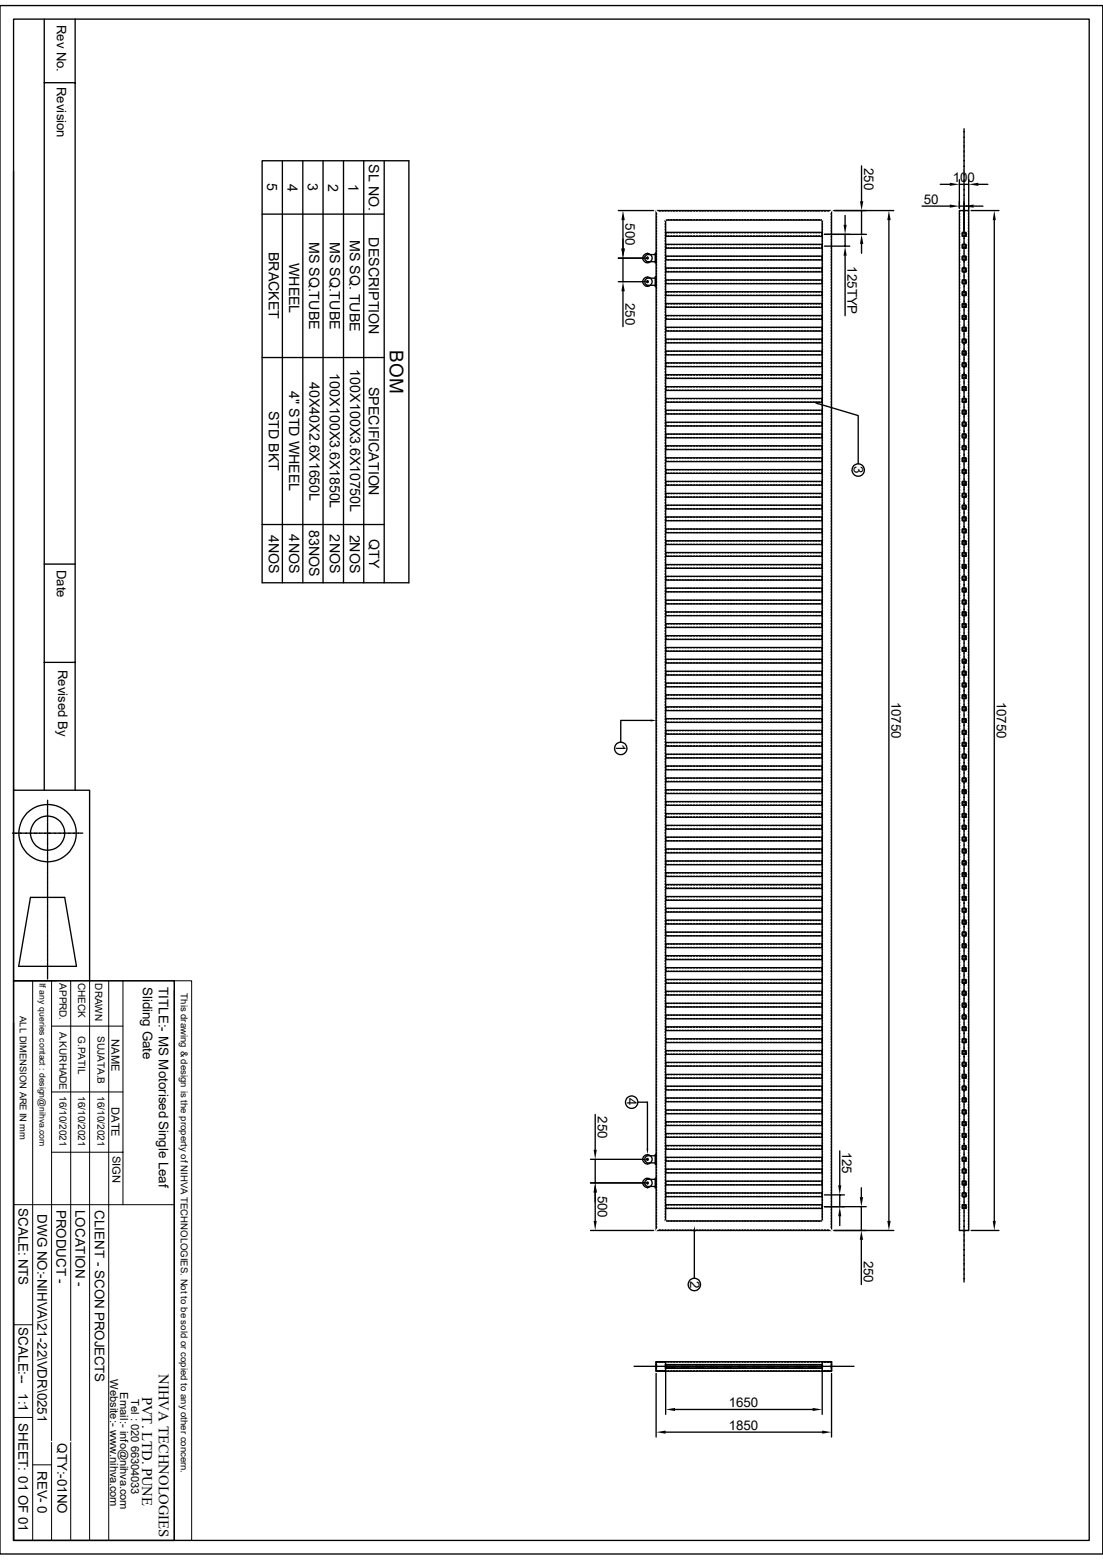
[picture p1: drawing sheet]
<svg xmlns="http://www.w3.org/2000/svg" width="210mm" height="297mm" viewBox="0 0 210 297" stroke-linecap="round" stroke-linejoin="round" font-family="sans-serif">
<defs><g id="words">
<text font-size="3.6" x="74.2" y="66.7" transform="rotate(90 74.2 66.7)">BOM</text>
<g font-size="2.8">
<text x="30.3" y="261.6" transform="rotate(90 30.3 261.6)">NIHVA TECHNOLOGIES</text>
<text x="27.1" y="265.9" transform="rotate(90 27.1 265.9)">PVT. LTD. PUNE</text>
</g>
<g font-size="2.7">
<text x="50.9" y="34.9" transform="rotate(90 50.9 34.9)">5</text>
<text x="54.7" y="35" transform="rotate(90 54.7 35)">4</text>
<text x="58.6" y="34.9" transform="rotate(90 58.6 34.9)">3</text>
<text x="62.5" y="35" transform="rotate(90 62.5 35)">2</text>
<text x="66.3" y="35" transform="rotate(90 66.3 35)">1</text>
<text x="70.2" y="31.3" transform="rotate(90 70.2 31.3)">SL NO.</text>
<text x="51.2" y="48" transform="rotate(90 51.2 48)">BRACKET</text>
<text x="58.9" y="46.1" transform="rotate(90 58.9 46.1)">MS SQ.TUBE</text>
<text x="62.8" y="46.1" transform="rotate(90 62.8 46.1)">MS SQ.TUBE</text>
<text x="66.6" y="45.7" transform="rotate(90 66.6 45.7)">MS SQ. TUBE</text>
<text x="70.2" y="45.2" transform="rotate(90 70.2 45.2)">DESCRIPTION</text>
<text x="55.1" y="50" transform="rotate(90 55.1 50)">WHEEL</text>
<text x="62.8" y="71" transform="rotate(90 62.8 71)">100X100X3.6X1850L</text>
<text x="66.7" y="70.3" transform="rotate(90 66.7 70.3)">100X100X3.6X10750L</text>
<text x="55" y="74.5" transform="rotate(90 55 74.5)">4&quot; STD WHEEL</text>
<text x="58.9" y="72.6" transform="rotate(90 58.9 72.6)">40X40X2.6X1650L</text>
<text x="70.2" y="73.7" transform="rotate(90 70.2 73.7)">SPECIFICATION</text>
<text x="51.2" y="78.2" transform="rotate(90 51.2 78.2)">STD BKT</text>
<text x="51.2" y="101.8" transform="rotate(90 51.2 101.8)">4NOS</text>
<text x="55" y="101.8" transform="rotate(90 55 101.8)">4NOS</text>
<text x="58.9" y="101" transform="rotate(90 58.9 101)">83NOS</text>
<text x="62.8" y="101.8" transform="rotate(90 62.8 101.8)">2NOS</text>
<text x="66.6" y="101.8" transform="rotate(90 66.6 101.8)">2NOS</text>
<text x="70.3" y="102.6" transform="rotate(90 70.3 102.6)">QTY</text>
</g>
<g font-size="2.5">
<text x="10.8" y="4.7" transform="rotate(90 10.8 4.7)">Rev No.</text>
<text x="10.8" y="16.6" transform="rotate(90 10.8 16.6)">Revision</text>
<text x="164.6" y="32" transform="rotate(90 164.6 32)">250</text>
<text x="181.4" y="34.6">100</text>
<text x="175.9" y="38.8">50</text>
<text x="119.1" y="42.5" transform="rotate(90 119.1 42.5)">500</text>
<text x="161.4" y="50.7" transform="rotate(90 161.4 50.7)">125TYP</text>
<text x="119.1" y="57.7" transform="rotate(90 119.1 57.7)">250</text>
<text x="162.6" y="88.8" transform="rotate(90 162.6 88.8)">3</text>
<text x="10.8" y="108.5" transform="rotate(90 10.8 108.5)">Date</text>
<text x="11" y="127.5" transform="rotate(90 11 127.5)">Revised By</text>
<text x="169.8" y="133.6" transform="rotate(90 169.8 133.6)">10750</text>
<text x="189.8" y="133.6" transform="rotate(90 189.8 133.6)">10750</text>
<text x="117.3" y="141.7" transform="rotate(90 117.3 141.7)">1</text>
<text x="27.2" y="187.9" transform="rotate(90 27.2 187.9)">Sliding Gate</text>
<text x="30.2" y="187.9" transform="rotate(90 30.2 187.9)">TITLE:- MS Motorised Single Leaf</text>
<text x="119.4" y="209" transform="rotate(90 119.4 209)">4</text>
<text x="113.8" y="212.6" transform="rotate(90 113.8 212.6)">250</text>
<text x="160.4" y="219.3" transform="rotate(90 160.4 219.3)">125</text>
<text x="113.8" y="227.6" transform="rotate(90 113.8 227.6)">500</text>
<text x="3.5" y="230" transform="rotate(90 3.5 230)">SCALE: NTS</text>
<text x="7.2" y="231.2" transform="rotate(90 7.2 231.2)">DWG NO:-NIHVA\21-22\VDR\0251</text>
<text x="10.8" y="230.3" transform="rotate(90 10.8 230.3)">PRODUCT -</text>
<text x="14.4" y="230.3" transform="rotate(90 14.4 230.3)">LOCATION -</text>
<text x="18" y="230.4" transform="rotate(90 18 230.4)">CLIENT - SCON PROJECTS</text>
<text x="164.5" y="240" transform="rotate(90 164.5 240)">250</text>
<text x="131.4" y="243.9" transform="rotate(90 131.4 243.9)">2</text>
<text x="3.5" y="252.7" transform="rotate(90 3.5 252.7)">SCALE:--</text>
<text x="3.5" y="265.3" transform="rotate(90 3.5 265.3)">1:1</text>
<text x="138.8" y="267.9">1650</text>
<text x="3.5" y="271" transform="rotate(90 3.5 271)">SHEET: 01 OF 01</text>
<text x="11" y="274.8" transform="rotate(90 11 274.8)">QTY:-01NO</text>
<text x="138.8" y="272.2">1850</text>
<text x="7.2" y="280" transform="rotate(90 7.2 280)">REV- 0</text>
</g>
<g font-size="2.1">
<text x="21.3" y="197.9" transform="rotate(90 21.3 197.9)">NAME</text>
<text x="21.3" y="210.8" transform="rotate(90 21.3 210.8)">DATE</text>
<text x="21.4" y="220" transform="rotate(90 21.4 220)">SIGN</text>
<text x="21" y="262.6" transform="rotate(90 21 262.6)">Website:- www.nihva.com</text>
<text x="22.9" y="265" transform="rotate(90 22.9 265)">Email:- info@nihva.com</text>
<text x="25" y="266.3" transform="rotate(90 25 266.3)">Tel : 020 66304033</text>
</g>
<g font-size="1.9">
<text x="11.3" y="187.2" transform="rotate(90 11.3 187.2)">APPRD.</text>
<text x="14.9" y="187.1" transform="rotate(90 14.9 187.1)">CHECK</text>
<text x="18.1" y="187.2" transform="rotate(90 18.1 187.2)">DRAWN</text>
<text x="11.3" y="196.4" transform="rotate(90 11.3 196.4)">A.KURHADE</text>
<text x="14.9" y="197.2" transform="rotate(90 14.9 197.2)">G.PATIL</text>
<text x="18.5" y="197.3" transform="rotate(90 18.5 197.3)">SUJATA.B</text>
<text x="11.3" y="208.7" transform="rotate(90 11.3 208.7)">16/10/2021</text>
<text x="14.9" y="208.7" transform="rotate(90 14.9 208.7)">16/10/2021</text>
<text x="18.5" y="208.7" transform="rotate(90 18.5 208.7)">16/10/2021</text>
</g>
<g font-size="1.8">
<text x="34.5" y="189.1" transform="rotate(90 34.5 189.1)">This drawing &amp; design is the property of NIHVA TECHNOLOGIES. Not to be sold or copied to any other concern.</text>
<text x="3.8" y="193.4" transform="rotate(90 3.8 193.4)">ALL DIMENSION ARE IN mm</text>
</g>
<text font-size="1.7" x="7.5" y="187.2" transform="rotate(90 7.5 187.2)">If any queries contact : design@nihva.com</text>
</g></defs>
<g fill="none" stroke="#000" stroke-width=".25">
<path d="M0 1.1h210v294.8h-210zM2.6 3.6h204.8v289.7h-204.8zM8.4 3.6v146.9M8.4 15.7h5.9M14.3 3.6v146.9M2.6 32.6v117.9h14.5v36.2M49.9 30.6h28v80.4h-28zM53.8 30.6v80.4M57.7 30.6v80.4M61.5 30.6v80.4M65.4 30.6v80.4M69.3 30.6v80.4"/>
<path d="M73.2 30.6v80.4M164 31.6v6.7M175.6 39.2h5.2M179 35.1h1.8M182.7 34.2v5.5M182.7 35.1h1.7M183.6 24.5v.5M183.6 25.1v.1M183.6 25.3v.6M183.6 26v.1M183.6 26.2v.6M183.6 26.9v.1"/>
<path d="M183.6 27.1v.6M183.6 27.8v.1M183.6 28.1v.5M183.6 28.7v.2M183.6 29v.5M183.6 29.7v.1M183.6 29.9v.6M183.6 30.6v.1M183.6 30.8v.6M183.6 31.5v.1M183.6 31.7v.6M183.6 32.4v.1"/>
<path d="M183.6 32.6v.6M183.6 33.3v.1M183.6 33.6v.5M183.6 34.2v.2M183.6 34.5v.6M183.6 35.2v.1M183.6 35.4v.6M183.6 36.1v.1M183.6 36.3v.6M183.6 37v.1M183.6 37.2v.6M183.6 37.9v.1"/>
<path d="M183.6 38.1v6.1M184.4 39.2h-1.7M184.4 34.2v5.9M185.4 39.2h1.8M186.3 35.1h1.8M49.9 40.8h23.3M117.7 40.1h6.8M117.7 49.1h5.1M117.7 53.6h5.1M118.6 49.1v4.5M118.6 55.5v6.7M118.6 41.9v5.4"/>
<path d="M123.3 48.2h.1M123.3 48.9h.1M123.3 52.7h.1M123.3 53.4h.1M124.8 48.2h.1v1.8h-.1zM124.8 52.7h.1v1.9h-.1zM124.8 48.5h-1.6l-.4 .3v.6l.4 .4h1.6M124.8 53h-1.6l-.4 .3v.7l.4 .3h1.6M124.8 48.2h.1M124.8 52.7h.1M124.9 40.1h33.4v194.2h-33.4zM124.9 48.2h.1"/>
<path d="M124.9 50h.1M124.9 52.7h.1M124.9 54.6h.1M125 40.6v.3M125 41.2v.2M125 41.7v.2M125 42.2v.3M125 42.8v.2M125 43.3v.3M125 43.9v.2M125 44.4v.2M125 45v.2"/>
<path d="M125 45.5v.2M125 46.1v.2M125 46.6v.2M125 47.1v.2M125 47.7v.2M125 48.2v.2M125 48.8v.2M125 49.3v.2M125 49.8v.2M125 50.4v.2M125 50.9v.2M125 51.5v.2"/>
<path d="M125 52v.2M125 52.5v.2M125 53.1v.2M125 53.6v.2M125 54.2v.2M125 54.7v.2M125 55.2v.3M125 55.8v.2M125 56.3v.3M125 56.9v.2M125 57.4v.3M125 58v.2"/>
<path d="M125 58.5v.2M125 59.1v.2M125 59.6v.2M125.2 40.2h-.2v.1M125.5 40.2h.3M126.1 40.2h.2M126.6 40.2h.2M126.7 42.5v.3M126.7 43.1v.2M126.7 43.6v.2M126.7 44.2v.2M126.7 44.7v.2"/>
<path d="M126.7 45.2v.3M126.7 45.8v.2M126.7 46.3v.2M126.7 46.9v.2M126.7 47.4v.2M126.7 47.9v.3M126.7 48.5v.2M126.7 49v.2M126.7 49.6v.2M126.7 50.1v.2M126.7 50.6v.3M126.7 51.2v.2"/>
<path d="M126.7 51.7v.2M126.7 52.3v.2M126.7 52.8v.2M126.7 53.3v.3M126.7 53.9v.2M126.7 54.4v.3M126.7 55v.2M126.7 55.5v.3M126.7 56v.3M126.7 56.6v.2M126.7 57.2v.2M126.7 57.7v.2"/>
<path d="M126.7 58.3v.2M126.7 58.8v.2M126.7 59.3v.2M126.7 59.9v.2M126.7 41.9h29.8v190.6h-29.8zM126.7 44.2h29.8v.8h-29.8zM126.7 46.5h29.8v.7h-29.8zM126.7 48.8h29.8v.7h-29.8zM126.7 51h29.8v.8h-29.8zM126.7 53.3h29.8v.7h-29.8zM126.7 55.5h29.8v.8h-29.8zM126.7 57.8h29.8v.7h-29.8z"/>
<path d="M126.7 44.8l.1 .1M126.7 47l.1 .2M126.7 49.3l.1 .1M126.7 51.6l.1 .1M126.7 53.8l.1 .2M126.7 56l.1 .2M126.7 58.3l.1 .2M126.8 41.8h-.1v.4M126.8 44.3l-.1 .1M126.8 46.6l-.1 .1M126.8 48.8l-.1 .2M126.8 51.1l-.1 .1"/>
<path d="M126.8 53.3l-.1 .2M126.8 55.6l-.1 .2M126.8 57.9l-.1 .1M127.2 40.2h.2M127.2 44.9h.2M127.2 47.2h.2M127.2 49.4h.2M127.2 51.7h.2M127.2 54h.2M127.2 56.2h.2M127.2 58.5h.2M127.2 44.3h.2"/>
<path d="M127.2 46.6h.2M127.2 48.8h.2M127.2 51.1h.2M127.2 53.3h.2M127.2 55.6h.2M127.2 57.9h.2M127.2 41.8h.2M127.7 40.2h.2M127.7 44.9h.2M127.7 47.2h.2M127.7 49.4h.2M127.7 51.7h.2"/>
<path d="M127.7 54h.2M127.7 56.2h.2M127.7 58.5h.2M127.7 44.3h.2M127.7 46.6h.2M127.7 48.8h.2M127.7 51.1h.2M127.7 53.3h.2M127.7 55.6h.2M127.7 57.9h.2M127.7 41.8h.2M128.2 40.2h.3"/>
<path d="M128.2 44.9h.3M128.2 47.2h.3M128.2 49.4h.3M128.2 51.7h.3M128.2 54h.3M128.2 56.2h.3M128.2 58.5h.3M128.2 44.3h.3M128.2 46.6h.3M128.2 48.8h.3M128.2 51.1h.3M128.2 53.3h.3"/>
<path d="M128.2 55.6h.3M128.2 57.9h.3M128.2 41.8h.3M128.8 40.2h.2M128.8 44.9h.2M128.8 47.2h.2M128.8 49.4h.2M128.8 51.7h.2M128.8 54h.2M128.8 56.2h.2M128.8 58.5h.2M128.8 44.3h.2"/>
<path d="M128.8 46.6h.2M128.8 48.8h.2M128.8 51.1h.2M128.8 53.3h.2M128.8 55.6h.2M128.8 57.9h.2M128.8 41.8h.2M129.3 40.2h.2M129.3 44.3h.2M129.3 46.6h.2M129.3 48.8h.2M129.3 51.1h.2"/>
<path d="M129.3 53.3h.2M129.3 55.6h.2M129.3 57.9h.2M129.3 41.8h.2M129.3 44.9h.2M129.3 47.2h.2M129.3 49.4h.2M129.3 51.7h.2M129.3 54h.2M129.3 56.2h.2M129.3 58.5h.2M129.9 40.2h.2"/>
<path d="M129.9 44.9h.2M129.9 47.2h.2M129.9 49.4h.2M129.9 51.7h.2M129.9 54h.2M129.9 56.2h.2M129.9 58.5h.2M129.9 44.3h.2M129.9 46.6h.2M129.9 48.8h.2M129.9 51.1h.2M129.9 53.3h.2"/>
<path d="M129.9 55.6h.2M129.9 57.9h.2M129.9 41.8h.2M130.4 40.2h.2M130.4 44.9h.2M130.4 47.2h.2M130.4 49.4h.2M130.4 51.7h.2M130.4 54h.2M130.4 56.2h.2M130.4 58.5h.2M130.4 44.3h.2"/>
<path d="M130.4 46.6h.2M130.4 48.8h.2M130.4 51.1h.2M130.4 53.3h.2M130.4 55.6h.2M130.4 57.9h.2M130.4 41.8h.2M130.9 40.2h.3M130.9 44.9h.3M130.9 47.2h.3M130.9 49.4h.3M130.9 51.7h.3"/>
<path d="M130.9 54h.3M130.9 56.2h.3M130.9 58.5h.3M130.9 44.3h.3M130.9 46.6h.3M130.9 48.8h.3M130.9 51.1h.3M130.9 53.3h.3M130.9 55.6h.3M130.9 57.9h.3M130.9 41.8h.3M131.5 40.2h.2"/>
<path d="M131.5 44.9h.2M131.5 47.2h.2M131.5 49.4h.2M131.5 51.7h.2M131.5 54h.2M131.5 56.2h.2M131.5 58.5h.2M131.5 44.3h.2M131.5 46.6h.2M131.5 48.8h.2M131.5 51.1h.2M131.5 53.3h.2"/>
<path d="M131.5 55.6h.2M131.5 57.9h.2M131.5 41.8h.2M132 40.2h.2M132 44.9h.2M132 47.2h.2M132 49.4h.2M132 51.7h.2M132 54h.2M132 56.2h.2M132 58.5h.2M132 44.3h.2"/>
<path d="M132 46.6h.2M132 48.8h.2M132 51.1h.2M132 53.3h.2M132 55.6h.2M132 57.9h.2M132 41.8h.2M132.6 40.2h.2M132.6 44.3h.2M132.6 46.6h.2M132.6 48.8h.2M132.6 51.1h.2"/>
<path d="M132.6 53.3h.2M132.6 55.6h.2M132.6 57.9h.2M132.6 41.8h.2M132.6 44.9h.2M132.6 47.2h.2M132.6 49.4h.2M132.6 51.7h.2M132.6 54h.2M132.6 56.2h.2M132.6 58.5h.2M133.1 40.2h.2"/>
<path d="M133.1 44.9h.3M133.1 47.2h.3M133.1 49.4h.3M133.1 51.7h.3M133.1 54h.3M133.1 56.2h.3M133.1 58.5h.3M133.1 44.3h.3M133.1 46.6h.3M133.1 48.8h.3M133.1 51.1h.3M133.1 53.3h.3"/>
<path d="M133.1 55.6h.3M133.1 57.9h.3M133.1 41.8h.3M133.6 40.2h.3M133.6 44.3h.3M133.6 46.6h.3M133.6 48.8h.3M133.6 51.1h.3M133.6 53.3h.3M133.6 55.6h.3M133.6 57.9h.3M133.6 41.8h.3"/>
<path d="M133.6 44.9h.3M133.6 47.2h.3M133.6 49.4h.3M133.6 51.7h.3M133.6 54h.3M133.6 56.2h.3M133.6 58.5h.3M134.2 40.2h.2M134.2 44.9h.2M134.2 47.2h.2M134.2 49.4h.2M134.2 51.7h.2"/>
<path d="M134.2 54h.2M134.2 56.2h.2M134.2 58.5h.2M134.2 44.3h.2M134.2 46.6h.2M134.2 48.8h.2M134.2 51.1h.2M134.2 53.3h.2M134.2 55.6h.2M134.2 57.9h.2M134.2 41.8h.2M134.7 40.2h.3"/>
<path d="M134.7 44.9h.3M134.7 47.2h.3M134.7 49.4h.3M134.7 51.7h.3M134.7 54h.3M134.7 56.2h.3M134.7 58.5h.3M134.7 44.3h.3M134.7 46.6h.3M134.7 48.8h.3M134.7 51.1h.3M134.7 53.3h.3"/>
<path d="M134.7 55.6h.3M134.7 57.9h.3M134.7 41.8h.3M135.3 40.2h.2M135.3 44.9h.2M135.3 47.2h.2M135.3 49.4h.2M135.3 51.7h.2M135.3 54h.2M135.3 56.2h.2M135.3 58.5h.2M135.3 44.3h.2"/>
<path d="M135.3 46.6h.2M135.3 48.8h.2M135.3 51.1h.2M135.3 53.3h.2M135.3 55.6h.2M135.3 57.9h.2M135.3 41.8h.2M135.8 40.2h.3M135.8 44.3h.3M135.8 46.6h.3M135.8 48.8h.3M135.8 51.1h.3"/>
<path d="M135.8 53.3h.3M135.8 55.6h.3M135.8 57.9h.3M135.8 41.8h.3M135.8 44.9h.3M135.8 47.2h.3M135.8 49.4h.3M135.8 51.7h.3M135.8 54h.3M135.8 56.2h.3M135.8 58.5h.3M136.4 40.2h.2"/>
<path d="M136.4 44.9h.2M136.4 47.2h.2M136.4 49.4h.2M136.4 51.7h.2M136.4 54h.2M136.4 56.2h.2M136.4 58.5h.2M136.4 44.3h.2M136.4 46.6h.2M136.4 48.8h.2M136.4 51.1h.2M136.4 53.3h.2"/>
<path d="M136.4 55.6h.2M136.4 57.9h.2M136.4 41.8h.2M136.9 40.2h.2M136.9 44.3h.2M136.9 46.6h.2M136.9 48.8h.2M136.9 51.1h.2M136.9 53.3h.2M136.9 55.6h.2M136.9 57.9h.2M136.9 41.8h.2"/>
<path d="M136.9 44.9h.2M136.9 47.2h.2M136.9 49.4h.2M136.9 51.7h.2M136.9 54h.2M136.9 56.2h.2M136.9 58.5h.2M137.5 40.2h.2M137.5 44.9h.2M137.5 47.2h.2M137.5 49.4h.2M137.5 51.7h.2"/>
<path d="M137.5 54h.2M137.5 56.2h.2M137.5 58.5h.2M137.5 44.3h.2M137.5 46.6h.2M137.5 48.8h.2M137.5 51.1h.2M137.5 53.3h.2M137.5 55.6h.2M137.5 57.9h.2M137.5 41.8h.2M138 40.2h.2"/>
<path d="M138 44.9h.2M138 47.2h.2M138 49.4h.2M138 51.7h.2M138 54h.2M138 56.2h.2M138 58.5h.2M138 44.3h.2M138 46.6h.2M138 48.8h.2M138 51.1h.2M138 53.3h.2"/>
<path d="M138 55.6h.2M138 57.9h.2M138 41.8h.2M138.6 40.2h.2M138.6 44.9h.2M138.6 47.2h.2M138.6 49.4h.2M138.6 51.7h.2M138.6 54h.2M138.6 56.2h.2M138.6 58.5h.2M138.6 44.3h.2"/>
<path d="M138.6 46.6h.2M138.6 48.8h.2M138.6 51.1h.2M138.6 53.3h.2M138.6 55.6h.2M138.6 57.9h.2M138.6 41.8h.2M139.1 40.2h.2M139.1 44.9h.2M139.1 47.2h.2M139.1 49.4h.2M139.1 51.7h.2"/>
<path d="M139.1 54h.2M139.1 56.2h.2M139.1 58.5h.2M139.1 44.3h.2M139.1 46.6h.2M139.1 48.8h.2M139.1 51.1h.2M139.1 53.3h.2M139.1 55.6h.2M139.1 57.9h.2M139.1 41.8h.2M139.6 40.2h.2"/>
<path d="M139.6 44.9h.2M139.6 47.2h.2M139.6 49.4h.2M139.6 51.7h.2M139.6 54h.2M139.6 56.2h.2M139.6 58.5h.2M139.6 44.3h.2M139.6 46.6h.2M139.6 48.8h.2M139.6 51.1h.2M139.6 53.3h.2"/>
<path d="M139.6 55.6h.2M139.6 57.9h.2M139.6 41.8h.2M140.2 40.2h.2M140.2 44.3h.2M140.2 46.6h.2M140.2 48.8h.2M140.2 51.1h.2M140.2 53.3h.2M140.2 55.6h.2M140.2 57.9h.2M140.2 41.8h.2"/>
<path d="M140.2 44.9h.2M140.2 47.2h.2M140.2 49.4h.2M140.2 51.7h.2M140.2 54h.2M140.2 56.2h.2M140.2 58.5h.2M140.7 40.2h.2M140.7 44.9h.2M140.7 47.2h.2M140.7 49.4h.2M140.7 51.7h.2"/>
<path d="M140.7 54h.2M140.7 56.2h.2M140.7 58.5h.2M140.7 44.3h.2M140.7 46.6h.2M140.7 48.8h.2M140.7 51.1h.2M140.7 53.3h.2M140.7 55.6h.2M140.7 57.9h.2M140.7 41.8h.2M141.3 40.2h.2"/>
<path d="M141.3 44.3h.2M141.3 46.6h.2M141.3 48.8h.2M141.3 51.1h.2M141.3 53.3h.2M141.3 55.6h.2M141.3 57.9h.2M141.3 41.8h.2M141.3 44.9h.2M141.3 47.2h.2M141.3 49.4h.2M141.3 51.7h.2"/>
<path d="M141.3 54h.2M141.3 56.2h.2M141.3 58.5h.2M141.8 40.2h.2M141.8 44.9h.2M141.8 47.2h.2M141.8 49.4h.2M141.8 51.7h.2M141.8 54h.2M141.8 56.2h.2M141.8 58.5h.2M141.8 44.3h.2"/>
<path d="M141.8 46.6h.2M141.8 48.8h.2M141.8 51.1h.2M141.8 53.3h.2M141.8 55.6h.2M141.8 57.9h.2M141.8 41.8h.2M142.3 40.2h.2M142.3 44.3h.2M142.3 46.6h.2M142.3 48.8h.2M142.3 51.1h.2"/>
<path d="M142.3 53.3h.2M142.3 55.6h.2M142.3 57.9h.2M142.3 41.8h.2M142.3 44.9h.2M142.3 47.2h.2M142.3 49.4h.2M142.3 51.7h.2M142.3 54h.2M142.3 56.2h.2M142.3 58.5h.2M142.9 40.2h.2"/>
<path d="M142.9 44.9h.2M142.9 47.2h.2M142.9 49.4h.2M142.9 51.7h.2M142.9 54h.2M142.9 56.2h.2M142.9 58.5h.2M142.9 44.3h.2M142.9 46.6h.2M142.9 48.8h.2M142.9 51.1h.2M142.9 53.3h.2"/>
<path d="M142.9 55.6h.2M142.9 57.9h.2M142.9 41.8h.2M143.4 40.2h.2M143.4 44.3h.2M143.4 46.6h.2M143.4 48.8h.2M143.4 51.1h.2M143.4 53.3h.2M143.4 55.6h.2M143.4 57.9h.2M143.4 41.8h.2"/>
<path d="M143.4 44.9h.2M143.4 47.2h.2M143.4 49.4h.2M143.4 51.7h.2M143.4 54h.2M143.4 56.2h.2M143.4 58.5h.2M144 40.2h.2M144 44.9h.2M144 47.2h.2M144 49.4h.2M144 51.7h.2"/>
<path d="M144 54h.2M144 56.2h.2M144 58.5h.2M144 44.3h.2M144 46.6h.2M144 48.8h.2M144 51.1h.2M144 53.3h.2M144 55.6h.2M144 57.9h.2M144 41.8h.2M144.5 40.2h.2"/>
<path d="M144.5 44.9h.2M144.5 47.2h.2M144.5 49.4h.2M144.5 51.7h.2M144.5 54h.2M144.5 56.2h.2M144.5 58.5h.2M144.5 44.3h.2M144.5 46.6h.2M144.5 48.8h.2M144.5 51.1h.2M144.5 53.3h.2"/>
<path d="M144.5 55.6h.2M144.5 57.9h.2M144.5 41.8h.2M145 40.2h.2M145 44.3h.2M145 46.6h.2M145 48.8h.2M145 51.1h.2M145 53.3h.2M145 55.6h.2M145 57.9h.2M145 41.8h.2"/>
<path d="M145 44.9h.2M145 47.2h.2M145 49.4h.2M145 51.7h.2M145 54h.2M145 56.2h.2M145 58.5h.2M145.6 40.2h.2M145.6 44.3h.2M145.6 46.6h.2M145.6 48.8h.2M145.6 51.1h.2"/>
<path d="M145.6 53.3h.2M145.6 55.6h.2M145.6 57.9h.2M145.6 41.8h.2M145.6 44.9h.2M145.6 47.2h.2M145.6 49.4h.2M145.6 51.7h.2M145.6 54h.2M145.6 56.2h.2M145.6 58.5h.2M146.1 40.2h.2"/>
<path d="M146.1 44.9h.2M146.1 47.2h.2M146.1 49.4h.2M146.1 51.7h.2M146.1 54h.2M146.1 56.2h.2M146.1 58.5h.2M146.1 44.3h.2M146.1 46.6h.2M146.1 48.8h.2M146.1 51.1h.2M146.1 53.3h.2"/>
<path d="M146.1 55.6h.2M146.1 57.9h.2M146.1 41.8h.2M146.7 40.2h.2M146.7 44.9h.2M146.7 47.2h.2M146.7 49.4h.2M146.7 51.7h.2M146.7 54h.2M146.7 56.2h.2M146.7 58.5h.2M146.7 44.3h.2"/>
<path d="M146.7 46.6h.2M146.7 48.8h.2M146.7 51.1h.2M146.7 53.3h.2M146.7 55.6h.2M146.7 57.9h.2M146.7 41.8h.2M147.2 40.2h.2M147.2 44.9h.2M147.2 47.2h.2M147.2 49.4h.2M147.2 51.7h.2"/>
<path d="M147.2 54h.2M147.2 56.2h.2M147.2 58.5h.2M147.2 44.3h.2M147.2 46.6h.2M147.2 48.8h.2M147.2 51.1h.2M147.2 53.3h.2M147.2 55.6h.2M147.2 57.9h.2M147.2 41.8h.2M147.7 40.2h.3"/>
<path d="M147.7 44.9h.3M147.7 47.2h.3M147.7 49.4h.3M147.7 51.7h.3M147.7 54h.3M147.7 56.2h.3M147.7 58.5h.3M147.7 44.3h.3M147.7 46.6h.3M147.7 48.8h.3M147.7 51.1h.3M147.7 53.3h.3"/>
<path d="M147.7 55.6h.3M147.7 57.9h.3M147.7 41.8h.3M148.3 40.2h.2M148.3 44.3h.2M148.3 46.6h.2M148.3 48.8h.2M148.3 51.1h.2M148.3 53.3h.2M148.3 55.6h.2M148.3 57.9h.2M148.3 41.8h.2"/>
<path d="M148.3 44.9h.2M148.3 47.2h.2M148.3 49.4h.2M148.3 51.7h.2M148.3 54h.2M148.3 56.2h.2M148.3 58.5h.2M148.8 40.2h.3M148.8 44.9h.3M148.8 47.2h.3M148.8 49.4h.3M148.8 51.7h.3"/>
<path d="M148.8 54h.3M148.8 56.2h.3M148.8 58.5h.3M148.8 44.3h.3M148.8 46.6h.3M148.8 48.8h.3M148.8 51.1h.3M148.8 53.3h.3M148.8 55.6h.3M148.8 57.9h.3M148.8 41.8h.3M149.4 40.2h.2"/>
<path d="M149.4 44.9h.2M149.4 47.2h.2M149.4 49.4h.2M149.4 51.7h.2M149.4 54h.2M149.4 56.2h.2M149.4 58.5h.2M149.4 44.3h.2M149.4 46.6h.2M149.4 48.8h.2M149.4 51.1h.2M149.4 53.3h.2"/>
<path d="M149.4 55.6h.2M149.4 57.9h.2M149.4 41.8h.2M149.9 40.2h.3M149.9 44.9h.3M149.9 47.2h.3M149.9 49.4h.3M149.9 51.7h.3M149.9 54h.3M149.9 56.2h.3M149.9 58.5h.3M149.9 44.3h.3"/>
<path d="M149.9 46.6h.3M149.9 48.8h.3M149.9 51.1h.3M149.9 53.3h.3M149.9 55.6h.3M149.9 57.9h.3M149.9 41.8h.3M150.5 40.2h.2M150.5 44.9h.2M150.5 47.2h.2M150.5 49.4h.2M150.5 51.7h.2"/>
<path d="M150.5 54h.2M150.5 56.2h.2M150.5 58.5h.2M150.5 44.3h.2M150.5 46.6h.2M150.5 48.8h.2M150.5 51.1h.2M150.5 53.3h.2M150.5 55.6h.2M150.5 57.9h.2M150.5 41.8h.2M151 40.2h.2"/>
<path d="M151 44.9h.2M151 47.2h.2M151 49.4h.2M151 51.7h.2M151 54h.2M151 56.2h.2M151 58.5h.2M151 44.3h.2M151 46.6h.2M151 48.8h.2M151 51.1h.2M151 53.3h.2"/>
<path d="M151 55.6h.2M151 57.9h.2M151 41.8h.2M151.6 40.2h.2M151.6 44.9h.2M151.6 47.2h.2M151.6 49.4h.2M151.6 51.7h.2M151.6 54h.2M151.6 56.2h.2M151.6 58.5h.2M151.6 44.3h.2"/>
<path d="M151.6 46.6h.2M151.6 48.8h.2M151.6 51.1h.2M151.6 53.3h.2M151.6 55.6h.2M151.6 57.9h.2M151.6 41.8h.2M152.1 40.2h.2M152.1 44.3h.2M152.1 46.6h.2M152.1 48.8h.2M152.1 51.1h.2"/>
<path d="M152.1 53.3h.2M152.1 55.6h.2M152.1 57.9h.2M152.1 41.8h.2M152.1 44.9h.2M152.1 47.2h.2M152.1 49.4h.2M152.1 51.7h.2M152.1 54h.2M152.1 56.2h.2M152.1 58.5h.2M152.6 40.2h.3"/>
<path d="M152.6 44.9h.3M152.6 47.2h.3M152.6 49.4h.3M152.6 51.7h.3M152.6 54h.3M152.6 56.2h.3M152.6 58.5h.3M152.6 44.3h.3M152.6 46.6h.3M152.6 48.8h.3M152.6 51.1h.3M152.6 53.3h.3"/>
<path d="M152.6 55.6h.3M152.6 57.9h.3M152.6 41.8h.3M153.2 40.2h.2M153.2 44.3h.2M153.2 46.6h.2M153.2 48.8h.2M153.2 51.1h.2M153.2 53.3h.2M153.2 55.6h.2M153.2 57.9h.2M153.2 41.8h.2"/>
<path d="M153.2 44.9h.2M153.2 47.2h.2M153.2 49.4h.2M153.2 51.7h.2M153.2 54h.2M153.2 56.2h.2M153.2 58.5h.2M153.7 40.2h.2M153.7 44.9h.2M153.7 47.2h.2M153.7 49.4h.2M153.7 51.7h.2"/>
<path d="M153.7 54h.2M153.7 56.2h.2M153.7 58.5h.2M153.7 44.3h.2M153.7 46.6h.2M153.7 48.8h.2M153.7 51.1h.2M153.7 53.3h.2M153.7 55.6h.2M153.7 57.9h.2M153.7 41.8h.2M154.3 40.2h.2"/>
<path d="M154.3 44.9h.2M154.3 47.2h.2M154.3 49.4h.2M154.3 51.7h.2M154.3 54h.2M154.3 56.2h.2M154.3 58.5h.2M154.3 44.3h.2M154.3 46.6h.2M154.3 48.8h.2M154.3 51.1h.2M154.3 53.3h.2"/>
<path d="M154.3 55.6h.2M154.3 57.9h.2M154.3 41.8h.2M154.8 40.2h.2M154.8 44.9h.2M154.8 47.2h.2M154.8 49.4h.2M154.8 51.7h.2M154.8 54h.2M154.8 56.2h.2M154.8 58.5h.2M154.8 44.3h.2"/>
<path d="M154.8 46.6h.2M154.8 48.8h.2M154.8 51.1h.2M154.8 53.3h.2M154.8 55.6h.2M154.8 57.9h.2M154.8 41.8h.2M155.3 40.2h.3M155.3 44.9h.3M155.3 47.2h.3M155.3 49.4h.3M155.3 51.7h.3"/>
<path d="M155.3 54h.3M155.3 56.2h.3M155.3 58.5h.3M155.3 44.3h.3M155.3 46.6h.3M155.3 48.8h.3M155.3 51.1h.3M155.3 53.3h.3M155.3 55.6h.3M155.3 57.9h.3M155.3 41.8h.3M155.9 40.2h.2"/>
<path d="M155.9 44.9h.2M155.9 47.2h.2M155.9 49.4h.2M155.9 51.7h.2M155.9 54h.2M155.9 56.2h.2M155.9 58.5h.2M155.9 44.3h.2M155.9 46.6h.2M155.9 48.8h.2M155.9 51.1h.2M155.9 53.3h.2"/>
<path d="M155.9 55.6h.2M155.9 57.9h.2M155.9 41.8h.2M156.4 40.2h.2M156.4 41.8h.2v.4M156.4 44.3l.1 .1M156.4 46.6l.1 .1M156.4 48.8h.1v.2M156.4 51.1l.1 .1M156.4 53.3l.1 .2M156.4 55.6h.1v.2M156.4 57.9l.1 .1"/>
<path d="M156.5 44.8l-.1 .1M156.5 47v.2h-.1M156.5 49.3v.1h-.1M156.5 51.6l-.1 .1M156.5 53.8v.2h-.1M156.5 56v.2h-.1M156.5 58.3l-.1 .2M156.6 42.5v.3M156.6 43.1v.2M156.6 43.6v.2M156.6 44.2v.2M156.6 44.7v.2"/>
<path d="M156.6 45.2v.3M156.6 45.8v.2M156.6 46.3v.2M156.6 46.9v.2M156.6 47.4v.2M156.6 47.9v.3M156.6 48.5v.2M156.6 49v.2M156.6 49.6v.2M156.6 50.1v.2M156.6 50.6v.3M156.6 51.2v.2"/>
<path d="M156.6 51.7v.2M156.6 52.3v.2M156.6 52.8v.2M156.6 53.3v.3M156.6 53.9v.2M156.6 54.4v.3M156.6 55v.2M156.6 55.5v.3M156.6 56v.3M156.6 56.6v.2M156.6 57.1v.3M156.6 57.7v.2"/>
<path d="M156.6 58.3v.2M156.6 58.8v.2M156.6 59.3v.2M156.6 59.9v.2M157 40.2h.2M157 44.6h8M157 46.9h4.8M157.5 40.2h.2M158 40.2h.3v.1M158.3 40.6v.3M158.3 41.2v.2M158.3 41.7v.2"/>
<path d="M158.3 42.2v.3M158.3 42.8v.2M158.3 43.3v.3M158.3 43.9v.2M158.3 44.4v.2M158.3 45v.2M158.3 45.5v.2M158.3 46.1v.2M158.3 46.6v.2M158.3 47.1v.2M158.3 47.7v.2M158.3 48.2v.2"/>
<path d="M158.3 48.8v.2M158.3 49.3v.2M158.3 49.8v.2M158.3 50.4v.2M158.3 50.9v.2M158.3 51.5v.2M158.3 52v.2M158.3 52.5v.2M158.3 53.1v.2M158.3 53.6v.2M158.3 54.2v.2M158.3 54.7v.2"/>
<path d="M158.3 55.2v.3M158.3 55.8v.2M158.3 56.3v.3M158.3 56.9v.2M158.3 57.4v.3M158.3 58v.2M158.3 58.5v.2M158.3 59.1v.2M158.3 59.6v.2M158.8 40.1h11.4M160.9 41v1.8M160.9 44.6v2.3"/>
<path d="M160.9 48.7v11.4M164 40.1v4.5M164 46.4v1.8M169.2 41.9v190.6M182.7 40.1h1.7v194.2h-1.7zM182.7 40.6v.3M182.7 41.2v.2M182.7 41.7v.2M182.7 42.2v.3M182.7 42.8v.2M182.7 43.3v.3M182.7 43.9v.2"/>
<path d="M182.7 44.4v.2M182.7 45v.2M182.7 45.5v.2M182.7 46.1v.2M182.7 46.6v.2M182.7 47.1v.2M182.7 47.7v.2M182.7 48.2v.2M182.7 48.8v.2M182.7 49.3v.2M182.7 49.8v.2M182.7 50.4v.2"/>
<path d="M182.7 50.9v.2M182.7 51.5v.2M182.7 52v.2M182.7 52.5v.2M182.7 53.1v.2M182.7 53.6v.2M182.7 54.2v.2M182.7 54.7v.2M182.7 55.2v.3M182.7 55.8v.2M182.7 56.3v.3M182.7 56.9v.2"/>
<path d="M182.7 57.4v.3M182.7 58v.2M182.7 58.5v.2M182.7 59.1v.2M182.7 59.6v.2M182.9 40.1h-.2v.2M183.2 40.1h.2M183.2 44.8v.2h.2M183.2 47v.2h.2l-.1-.2M183.2 49.3v.2h.2M183.2 49v-.2h.2l-.1 .2M183.2 51.6v.2h.2"/>
<path d="M183.2 53.8v.2h.2M183.2 55.8v.5h.2M183.2 58.3v.2h.2M183.2 44.5v.2M183.2 46.8v.2M183.2 49v.2M183.2 51.3v.2M183.2 53.6v.2M183.2 58v.3M183.3 44.8l.1 .1M183.3 49.3v.1h.1M183.3 51.6l.1 .1"/>
<path d="M183.3 53.8v.2h.1M183.3 55.8v.4h.1M183.3 58.3l.1 .2M183.3 44.5v.2M183.3 46.8v.2M183.3 49v.2M183.3 51.3v.2M183.3 53.6v.2M183.3 58v.3M183.4 44.2h-.2v.2M183.4 44.3l-.1 .1M183.4 46.5h-.2v.2"/>
<path d="M183.4 46.6l-.1 .1M183.4 51h-.2v.2M183.4 51.1l-.1 .1M183.4 53.3h-.2v.2M183.4 53.3l-.1 .2M183.4 55.5h-.2v.3M183.4 55.6h-.1v.2M183.4 57.8h-.2v.2M183.4 57.9l-.1 .1M183.5 44.2h.2M183.5 44.3h.2M183.5 46.5h.2"/>
<path d="M183.5 46.6h.2M183.5 48.8h.2M183.5 51h.2M183.5 51.1h.2M183.5 53.3h.2M183.5 55.5h.2M183.5 55.6h.2M183.5 57.8h.2M183.5 57.9h.2M183.6 44.3v.1M183.6 44.6v.5M183.6 45.3v.1"/>
<path d="M183.6 45.5v.6M183.6 46.2v.1M183.6 46.4v.6M183.6 47.1v.1M183.6 47.3v.6M183.6 48v.1M183.6 48.3v.5M183.6 48.9v.1M183.6 49.1v.6M183.6 49.8v.2M183.6 50.1v.5M183.6 50.8v.1"/>
<path d="M183.6 51v.6M183.6 51.7v.1M183.6 51.9v.6M183.6 52.6v.1M183.6 52.8v.6M183.6 53.5v.1M183.6 53.8v.5M183.6 54.4v.2M183.6 54.7v.5M183.6 55.3v.2M183.6 55.6v.5M183.6 56.3v.1"/>
<path d="M183.6 56.5v.6M183.6 57.2v.1M183.6 57.4v.6M183.6 58.1v.1M183.6 58.3v.6M183.6 59v.1M183.6 59.3v.5M183.6 59.9v.2M183.7 44.2h.2v.2M183.7 44.3h.2v.1M183.7 46.5h.2v.2M183.7 46.6h.2v.1"/>
<path d="M183.7 51h.2v.2M183.7 51.1h.2v.1M183.7 53.3h.2v.2M183.7 55.5h.2v.3M183.7 55.6h.2v.2M183.7 57.8h.2v.2M183.7 57.9h.2v.1M183.7 40.1h.2M183.9 49v-.2h-.2h.2v.2M183.9 44.5v.4h-.4M183.9 46.8v.4M183.9 49v.4h-.4"/>
<path d="M183.9 51.3v.4h-.4M183.9 53.6v.4h-.4M183.9 55.8v.4h-.4M183.9 58v.5h-.4M183.9 44.5v.5h-.4M183.9 46.8v.4h-.4M183.9 49v.5h-.4M183.9 51.3v.5h-.4M183.9 55.8v.5h-.4M184.3 40.1h.1v.2M184.4 40.6v.3M184.4 41.2v.2"/>
<path d="M184.4 41.7v.2M184.4 42.2v.3M184.4 42.8v.2M184.4 43.3v.3M184.4 43.9v.2M184.4 44.4v.2M184.4 45v.2M184.4 45.5v.2M184.4 46.1v.2M184.4 46.6v.2M184.4 47.1v.2M184.4 47.7v.2"/>
<path d="M184.4 48.2v.2M184.4 48.8v.2M184.4 49.3v.2M184.4 49.8v.2M184.4 50.4v.2M184.4 50.9v.2M184.4 51.5v.2M184.4 52v.2M184.4 52.5v.2M184.4 53.1v.2M184.4 53.6v.2M184.4 54.2v.2"/>
<path d="M184.4 54.7v.2M184.4 55.2v.3M184.4 55.8v.2M184.4 56.3v.3M184.4 56.9v.2M184.4 57.4v.3M184.4 58v.2M184.4 58.5v.2M184.4 59.1v.2M184.4 59.6v.2M184.9 40.1h5.3M189.3 41.9v190.6"/>
<path d="M49.9 68.1h23.3M125 60.1v.3M125 60.7v.2M125 61.2v.2M125 61.8v.2M125 62.3v.2M125 62.8v.3M125 63.4v.2M125 63.9v.2M125 64.5v.2M125 65v.2M125 65.5v.3"/>
<path d="M125 66.1v.2M125 66.6v.2M125 67.2v.2M125 67.7v.2M125 68.2v.3M125 68.8v.2M125 69.3v.3M125 69.9v.2M125 70.4v.3M125 71v.2M125 71.5v.2M125 72.1v.2"/>
<path d="M125 72.6v.2M125 73.2v.2M125 73.7v.2M125 74.2v.2M125 74.8v.2M125 75.3v.2M125 75.9v.2M125 76.4v.2M125 76.9v.2M125 77.5v.2M125 78v.2M125 78.6v.2"/>
<path d="M125 79.1v.2M125 79.6v.2M126.7 60.4v.2M126.7 61v.2M126.7 61.5v.2M126.7 62v.2M126.7 62.6v.2M126.7 63.1v.2M126.7 63.7v.2M126.7 64.2v.2M126.7 64.7v.2M126.7 65.3v.2"/>
<path d="M126.7 65.8v.2M126.7 66.4v.2M126.7 66.9v.2M126.7 67.4v.2M126.7 68v.2M126.7 68.5v.2M126.7 69.1v.2M126.7 69.6v.3M126.7 70.1v.3M126.7 70.7v.2M126.7 71.2v.3M126.7 71.8v.2"/>
<path d="M126.7 72.3v.3M126.7 72.9v.2M126.7 73.4v.2M126.7 74v.2M126.7 74.5v.2M126.7 75v.3M126.7 75.6v.2M126.7 76.1v.2M126.7 76.7v.2M126.7 77.2v.2M126.7 77.7v.3M126.7 78.3v.2"/>
<path d="M126.7 78.8v.2M126.7 79.4v.2M126.7 79.9v.2M126.7 60.1h29.8v.7h-29.8zM126.7 62.3h29.8v.7h-29.8zM126.7 64.6h29.8v.7h-29.8zM126.7 66.8h29.8v.8h-29.8zM126.7 69.1h29.8v.7h-29.8zM126.7 71.3h29.8v.8h-29.8zM126.7 73.6h29.8v.7h-29.8zM126.7 75.9h29.8v.7h-29.8zM126.7 78.1h29.8v.7h-29.8z"/>
<path d="M126.7 60.6l.1 .1M126.7 62.8l.1 .2M126.7 65.1l.1 .1M126.7 67.4l.1 .1M126.7 69.6l.1 .2M126.7 71.9l.1 .1M126.7 74.1l.1 .2M126.7 76.4l.1 .1M126.7 78.7l.1 .1M126.8 60.1l-.1 .1M126.8 62.4l-.1 .1M126.8 64.6l-.1 .2"/>
<path d="M126.8 66.9l-.1 .1M126.8 69.1l-.1 .2M126.8 71.4l-.1 .1M126.8 73.7l-.1 .1M126.8 75.9l-.1 .2M126.8 78.1l-.1 .2M127.2 60.7h.2M127.2 63h.2M127.2 65.2h.2M127.2 67.5h.2M127.2 69.8h.2M127.2 72h.2"/>
<path d="M127.2 74.3h.2M127.2 76.5h.2M127.2 78.8h.2M127.2 60.1h.2M127.2 62.4h.2M127.2 64.6h.2M127.2 66.9h.2M127.2 69.1h.2M127.2 71.4h.2M127.2 73.7h.2M127.2 75.9h.2M127.2 78.1h.2"/>
<path d="M127.7 60.7h.2M127.7 63h.2M127.7 65.2h.2M127.7 67.5h.2M127.7 69.8h.2M127.7 72h.2M127.7 74.3h.2M127.7 76.5h.2M127.7 78.8h.2M127.7 60.1h.2M127.7 62.4h.2M127.7 64.6h.2"/>
<path d="M127.7 66.9h.2M127.7 69.1h.2M127.7 71.4h.2M127.7 73.7h.2M127.7 75.9h.2M127.7 78.1h.2M128.2 60.7h.3M128.2 63h.3M128.2 65.2h.3M128.2 67.5h.3M128.2 69.8h.3M128.2 72h.3"/>
<path d="M128.2 74.3h.3M128.2 76.5h.3M128.2 78.8h.3M128.2 60.1h.3M128.2 62.4h.3M128.2 64.6h.3M128.2 66.9h.3M128.2 69.1h.3M128.2 71.4h.3M128.2 73.7h.3M128.2 75.9h.3M128.2 78.1h.3"/>
<path d="M128.8 60.7h.2M128.8 63h.2M128.8 65.2h.2M128.8 67.5h.2M128.8 69.8h.2M128.8 72h.2M128.8 74.3h.2M128.8 76.5h.2M128.8 78.8h.2M128.8 60.1h.2M128.8 62.4h.2M128.8 64.6h.2"/>
<path d="M128.8 66.9h.2M128.8 69.1h.2M128.8 71.4h.2M128.8 73.7h.2M128.8 75.9h.2M128.8 78.1h.2M129.3 60.1h.2M129.3 62.4h.2M129.3 64.6h.2M129.3 66.9h.2M129.3 69.1h.2M129.3 71.4h.2"/>
<path d="M129.3 73.7h.2M129.3 75.9h.2M129.3 78.1h.2M129.3 60.7h.2M129.3 63h.2M129.3 65.2h.2M129.3 67.5h.2M129.3 69.8h.2M129.3 72h.2M129.3 74.3h.2M129.3 76.5h.2M129.3 78.8h.2"/>
<path d="M129.9 60.7h.2M129.9 63h.2M129.9 65.2h.2M129.9 67.5h.2M129.9 69.8h.2M129.9 72h.2M129.9 74.3h.2M129.9 76.5h.2M129.9 78.8h.2M129.9 60.1h.2M129.9 62.4h.2M129.9 64.6h.2"/>
<path d="M129.9 66.9h.2M129.9 69.1h.2M129.9 71.4h.2M129.9 73.7h.2M129.9 75.9h.2M129.9 78.1h.2M130.4 60.7h.2M130.4 63h.2M130.4 65.2h.2M130.4 67.5h.2M130.4 69.8h.2M130.4 72h.2"/>
<path d="M130.4 74.3h.2M130.4 76.5h.2M130.4 78.8h.2M130.4 60.1h.2M130.4 62.4h.2M130.4 64.6h.2M130.4 66.9h.2M130.4 69.1h.2M130.4 71.4h.2M130.4 73.7h.2M130.4 75.9h.2M130.4 78.1h.2"/>
<path d="M130.9 60.7h.3M130.9 63h.3M130.9 65.2h.3M130.9 67.5h.3M130.9 69.8h.3M130.9 72h.3M130.9 74.3h.3M130.9 76.5h.3M130.9 78.8h.3M130.9 60.1h.3M130.9 62.4h.3M130.9 64.6h.3"/>
<path d="M130.9 66.9h.3M130.9 69.1h.3M130.9 71.4h.3M130.9 73.7h.3M130.9 75.9h.3M130.9 78.1h.3M131.5 60.7h.2M131.5 63h.2M131.5 65.2h.2M131.5 67.5h.2M131.5 69.8h.2M131.5 72h.2"/>
<path d="M131.5 74.3h.2M131.5 76.5h.2M131.5 78.8h.2M131.5 60.1h.2M131.5 62.4h.2M131.5 64.6h.2M131.5 66.9h.2M131.5 69.1h.2M131.5 71.4h.2M131.5 73.7h.2M131.5 75.9h.2M131.5 78.1h.2"/>
<path d="M132 60.7h.2M132 63h.2M132 65.2h.2M132 67.5h.2M132 69.8h.2M132 72h.2M132 74.3h.2M132 76.5h.2M132 78.8h.2M132 60.1h.2M132 62.4h.2M132 64.6h.2"/>
<path d="M132 66.9h.2M132 69.1h.2M132 71.4h.2M132 73.7h.2M132 75.9h.2M132 78.1h.2M132.6 60.1h.2M132.6 62.4h.2M132.6 64.6h.2M132.6 66.9h.2M132.6 69.1h.2M132.6 71.4h.2"/>
<path d="M132.6 73.7h.2M132.6 75.9h.2M132.6 78.1h.2M132.6 60.7h.2M132.6 63h.2M132.6 65.2h.2M132.6 67.5h.2M132.6 69.8h.2M132.6 72h.2M132.6 74.3h.2M132.6 76.5h.2M132.6 78.8h.2"/>
<path d="M133.1 60.7h.3M133.1 63h.3M133.1 65.2h.3M133.1 67.5h.3M133.1 69.8h.3M133.1 72h.3M133.1 74.3h.3M133.1 76.5h.3M133.1 78.8h.3M133.1 60.1h.3M133.1 62.4h.3M133.1 64.6h.3"/>
<path d="M133.1 66.9h.3M133.1 69.1h.3M133.1 71.4h.3M133.1 73.7h.3M133.1 75.9h.3M133.1 78.1h.3M133.6 60.1h.3M133.6 62.4h.3M133.6 64.6h.3M133.6 66.9h.3M133.6 69.1h.3M133.6 71.4h.3"/>
<path d="M133.6 73.7h.3M133.6 75.9h.3M133.6 78.1h.3M133.6 60.7h.3M133.6 63h.3M133.6 65.2h.3M133.6 67.5h.3M133.6 69.8h.3M133.6 72h.3M133.6 74.3h.3M133.6 76.5h.3M133.6 78.8h.3"/>
<path d="M134.2 60.7h.2M134.2 63h.2M134.2 65.2h.2M134.2 67.5h.2M134.2 69.8h.2M134.2 72h.2M134.2 74.3h.2M134.2 76.5h.2M134.2 78.8h.2M134.2 60.1h.2M134.2 62.4h.2M134.2 64.6h.2"/>
<path d="M134.2 66.9h.2M134.2 69.1h.2M134.2 71.4h.2M134.2 73.7h.2M134.2 75.9h.2M134.2 78.1h.2M134.7 60.7h.3M134.7 63h.3M134.7 65.2h.3M134.7 67.5h.3M134.7 69.8h.3M134.7 72h.3"/>
<path d="M134.7 74.3h.3M134.7 76.5h.3M134.7 78.8h.3M134.7 60.1h.3M134.7 62.4h.3M134.7 64.6h.3M134.7 66.9h.3M134.7 69.1h.3M134.7 71.4h.3M134.7 73.7h.3M134.7 75.9h.3M134.7 78.1h.3"/>
<path d="M135.3 60.7h.2M135.3 63h.2M135.3 65.2h.2M135.3 67.5h.2M135.3 69.8h.2M135.3 72h.2M135.3 74.3h.2M135.3 76.5h.2M135.3 78.8h.2M135.3 60.1h.2M135.3 62.4h.2M135.3 64.6h.2"/>
<path d="M135.3 66.9h.2M135.3 69.1h.2M135.3 71.4h.2M135.3 73.7h.2M135.3 75.9h.2M135.3 78.1h.2M135.8 60.1h.3M135.8 62.4h.3M135.8 64.6h.3M135.8 66.9h.3M135.8 69.1h.3M135.8 71.4h.3"/>
<path d="M135.8 73.7h.3M135.8 75.9h.3M135.8 78.1h.3M135.8 60.7h.3M135.8 63h.3M135.8 65.2h.3M135.8 67.5h.3M135.8 69.8h.3M135.8 72h.3M135.8 74.3h.3M135.8 76.5h.3M135.8 78.8h.3"/>
<path d="M136.4 60.7h.2M136.4 63h.2M136.4 65.2h.2M136.4 67.5h.2M136.4 69.8h.2M136.4 72h.2M136.4 74.3h.2M136.4 76.5h.2M136.4 78.8h.2M136.4 60.1h.2M136.4 62.4h.2M136.4 64.6h.2"/>
<path d="M136.4 66.9h.2M136.4 69.1h.2M136.4 71.4h.2M136.4 73.7h.2M136.4 75.9h.2M136.4 78.1h.2M136.9 60.1h.2M136.9 62.4h.2M136.9 64.6h.2M136.9 66.9h.2M136.9 69.1h.2M136.9 71.4h.2"/>
<path d="M136.9 73.7h.2M136.9 75.9h.2M136.9 78.1h.2M136.9 60.7h.2M136.9 63h.2M136.9 65.2h.2M136.9 67.5h.2M136.9 69.8h.2M136.9 72h.2M136.9 74.3h.2M136.9 76.5h.2M136.9 78.8h.2"/>
<path d="M137.5 60.7h.2M137.5 63h.2M137.5 65.2h.2M137.5 67.5h.2M137.5 69.8h.2M137.5 72h.2M137.5 74.3h.2M137.5 76.5h.2M137.5 78.8h.2M137.5 60.1h.2M137.5 62.4h.2M137.5 64.6h.2"/>
<path d="M137.5 66.9h.2M137.5 69.1h.2M137.5 71.4h.2M137.5 73.7h.2M137.5 75.9h.2M137.5 78.1h.2M138 60.7h.2M138 63h.2M138 65.2h.2M138 67.5h.2M138 69.8h.2M138 72h.2"/>
<path d="M138 74.3h.2M138 76.5h.2M138 78.8h.2M138 60.1h.2M138 62.4h.2M138 64.6h.2M138 66.9h.2M138 69.1h.2M138 71.4h.2M138 73.7h.2M138 75.9h.2M138 78.1h.2"/>
<path d="M138.6 60.7h.2M138.6 63h.2M138.6 65.2h.2M138.6 67.5h.2M138.6 69.8h.2M138.6 72h.2M138.6 74.3h.2M138.6 76.5h.2M138.6 78.8h.2M138.6 60.1h.2M138.6 62.4h.2M138.6 64.6h.2"/>
<path d="M138.6 66.9h.2M138.6 69.1h.2M138.6 71.4h.2M138.6 73.7h.2M138.6 75.9h.2M138.6 78.1h.2M139.1 60.7h.2M139.1 63h.2M139.1 65.2h.2M139.1 67.5h.2M139.1 69.8h.2M139.1 72h.2"/>
<path d="M139.1 74.3h.2M139.1 76.5h.2M139.1 78.8h.2M139.1 60.1h.2M139.1 62.4h.2M139.1 64.6h.2M139.1 66.9h.2M139.1 69.1h.2M139.1 71.4h.2M139.1 73.7h.2M139.1 75.9h.2M139.1 78.1h.2"/>
<path d="M139.6 60.7h.2M139.6 63h.2M139.6 65.2h.2M139.6 67.5h.2M139.6 69.8h.2M139.6 72h.2M139.6 74.3h.2M139.6 76.5h.2M139.6 78.8h.2M139.6 60.1h.2M139.6 62.4h.2M139.6 64.6h.2"/>
<path d="M139.6 66.9h.2M139.6 69.1h.2M139.6 71.4h.2M139.6 73.7h.2M139.6 75.9h.2M139.6 78.1h.2M140.2 60.1h.2M140.2 62.4h.2M140.2 64.6h.2M140.2 66.9h.2M140.2 69.1h.2M140.2 71.4h.2"/>
<path d="M140.2 73.7h.2M140.2 75.9h.2M140.2 78.1h.2M140.2 60.7h.2M140.2 63h.2M140.2 65.2h.2M140.2 67.5h.2M140.2 69.8h.2M140.2 72h.2M140.2 74.3h.2M140.2 76.5h.2M140.2 78.8h.2"/>
<path d="M140.7 60.7h.2M140.7 63h.2M140.7 65.2h.2M140.7 67.5h.2M140.7 69.8h.2M140.7 72h.2M140.7 74.3h.2M140.7 76.5h.2M140.7 78.8h.2M140.7 60.1h.2M140.7 62.4h.2M140.7 64.6h.2"/>
<path d="M140.7 66.9h.2M140.7 69.1h.2M140.7 71.4h.2M140.7 73.7h.2M140.7 75.9h.2M140.7 78.1h.2M141.3 60.1h.2M141.3 62.4h.2M141.3 64.6h.2M141.3 66.9h.2M141.3 69.1h.2M141.3 71.4h.2"/>
<path d="M141.3 73.7h.2M141.3 75.9h.2M141.3 78.1h.2M141.3 60.7h.2M141.3 63h.2M141.3 65.2h.2M141.3 67.5h.2M141.3 69.8h.2M141.3 72h.2M141.3 74.3h.2M141.3 76.5h.2M141.3 78.8h.2"/>
<path d="M141.8 60.7h.2M141.8 63h.2M141.8 65.2h.2M141.8 67.5h.2M141.8 69.8h.2M141.8 72h.2M141.8 74.3h.2M141.8 76.5h.2M141.8 78.8h.2M141.8 60.1h.2M141.8 62.4h.2M141.8 64.6h.2"/>
<path d="M141.8 66.9h.2M141.8 69.1h.2M141.8 71.4h.2M141.8 73.7h.2M141.8 75.9h.2M141.8 78.1h.2M142.3 60.1h.2M142.3 62.4h.2M142.3 64.6h.2M142.3 66.9h.2M142.3 69.1h.2M142.3 71.4h.2"/>
<path d="M142.3 73.7h.2M142.3 75.9h.2M142.3 78.1h.2M142.3 60.7h.2M142.3 63h.2M142.3 65.2h.2M142.3 67.5h.2M142.3 69.8h.2M142.3 72h.2M142.3 74.3h.2M142.3 76.5h.2M142.3 78.8h.2"/>
<path d="M142.9 60.7h.2M142.9 63h.2M142.9 65.2h.2M142.9 67.5h.2M142.9 69.8h.2M142.9 72h.2M142.9 74.3h.2M142.9 76.5h.2M142.9 78.8h.2M142.9 60.1h.2M142.9 62.4h.2M142.9 64.6h.2"/>
<path d="M142.9 66.9h.2M142.9 69.1h.2M142.9 71.4h.2M142.9 73.7h.2M142.9 75.9h.2M142.9 78.1h.2M143.4 60.1h.2M143.4 62.4h.2M143.4 64.6h.2M143.4 66.9h.2M143.4 69.1h.2M143.4 71.4h.2"/>
<path d="M143.4 73.7h.2M143.4 75.9h.2M143.4 78.1h.2M143.4 60.7h.2M143.4 63h.2M143.4 65.2h.2M143.4 67.5h.2M143.4 69.8h.2M143.4 72h.2M143.4 74.3h.2M143.4 76.5h.2M143.4 78.8h.2"/>
<path d="M144 60.7h.2M144 63h.2M144 65.2h.2M144 67.5h.2M144 69.8h.2M144 72h.2M144 74.3h.2M144 76.5h.2M144 78.8h.2M144 60.1h.2M144 62.4h.2M144 64.6h.2"/>
<path d="M144 66.9h.2M144 69.1h.2M144 71.4h.2M144 73.7h.2M144 75.9h.2M144 78.1h.2M144.5 60.7h.2M144.5 63h.2M144.5 65.2h.2M144.5 67.5h.2M144.5 69.8h.2M144.5 72h.2"/>
<path d="M144.5 74.3h.2M144.5 76.5h.2M144.5 78.8h.2M144.5 60.1h.2M144.5 62.4h.2M144.5 64.6h.2M144.5 66.9h.2M144.5 69.1h.2M144.5 71.4h.2M144.5 73.7h.2M144.5 75.9h.2M144.5 78.1h.2"/>
<path d="M145 60.1h.2M145 62.4h.2M145 64.6h.2M145 66.9h.2M145 69.1h.2M145 71.4h.2M145 73.7h.2M145 75.9h.2M145 78.1h.2M145 60.7h.2M145 63h.2M145 65.2h.2"/>
<path d="M145 67.5h.2M145 69.8h.2M145 72h.2M145 74.3h.2M145 76.5h.2M145 78.8h.2M145.6 60.1h.2M145.6 62.4h.2M145.6 64.6h.2M145.6 66.9h.2M145.6 69.1h.2M145.6 71.4h.2"/>
<path d="M145.6 73.7h.2M145.6 75.9h.2M145.6 78.1h.2M145.6 60.7h.2M145.6 63h.2M145.6 65.2h.2M145.6 67.5h.2M145.6 69.8h.2M145.6 72h.2M145.6 74.3h.2M145.6 76.5h.2M145.6 78.8h.2"/>
<path d="M146.1 60.7h.2M146.1 63h.2M146.1 65.2h.2M146.1 67.5h.2M146.1 69.8h.2M146.1 72h.2M146.1 74.3h.2M146.1 76.5h.2M146.1 78.8h.2M146.1 60.1h.2M146.1 62.4h.2M146.1 64.6h.2"/>
<path d="M146.1 66.9h.2M146.1 69.1h.2M146.1 71.4h.2M146.1 73.7h.2M146.1 75.9h.2M146.1 78.1h.2M146.7 60.7h.2M146.7 63h.2M146.7 65.2h.2M146.7 67.5h.2M146.7 69.8h.2M146.7 72h.2"/>
<path d="M146.7 74.3h.2M146.7 76.5h.2M146.7 78.8h.2M146.7 60.1h.2M146.7 62.4h.2M146.7 64.6h.2M146.7 66.9h.2M146.7 69.1h.2M146.7 71.4h.2M146.7 73.7h.2M146.7 75.9h.2M146.7 78.1h.2"/>
<path d="M147.2 60.7h.2M147.2 63h.2M147.2 65.2h.2M147.2 67.5h.2M147.2 69.8h.2M147.2 72h.2M147.2 74.3h.2M147.2 76.5h.2M147.2 78.8h.2M147.2 60.1h.2M147.2 62.4h.2M147.2 64.6h.2"/>
<path d="M147.2 66.9h.2M147.2 69.1h.2M147.2 71.4h.2M147.2 73.7h.2M147.2 75.9h.2M147.2 78.1h.2M147.7 60.7h.3M147.7 63h.3M147.7 65.2h.3M147.7 67.5h.3M147.7 69.8h.3M147.7 72h.3"/>
<path d="M147.7 74.3h.3M147.7 76.5h.3M147.7 78.8h.3M147.7 60.1h.3M147.7 62.4h.3M147.7 64.6h.3M147.7 66.9h.3M147.7 69.1h.3M147.7 71.4h.3M147.7 73.7h.3M147.7 75.9h.3M147.7 78.1h.3"/>
<path d="M148.3 60.1h.2M148.3 62.4h.2M148.3 64.6h.2M148.3 66.9h.2M148.3 69.1h.2M148.3 71.4h.2M148.3 73.7h.2M148.3 75.9h.2M148.3 78.1h.2M148.3 60.7h.2M148.3 63h.2M148.3 65.2h.2"/>
<path d="M148.3 67.5h.2M148.3 69.8h.2M148.3 72h.2M148.3 74.3h.2M148.3 76.5h.2M148.3 78.8h.2M148.8 60.7h.3M148.8 63h.3M148.8 65.2h.3M148.8 67.5h.3M148.8 69.8h.3M148.8 72h.3"/>
<path d="M148.8 74.3h.3M148.8 76.5h.3M148.8 78.8h.3M148.8 60.1h.3M148.8 62.4h.3M148.8 64.6h.3M148.8 66.9h.3M148.8 69.1h.3M148.8 71.4h.3M148.8 73.7h.3M148.8 75.9h.3M148.8 78.1h.3"/>
<path d="M149.4 60.7h.2M149.4 63h.2M149.4 65.2h.2M149.4 67.5h.2M149.4 69.8h.2M149.4 72h.2M149.4 74.3h.2M149.4 76.5h.2M149.4 78.8h.2M149.4 60.1h.2M149.4 62.4h.2M149.4 64.6h.2"/>
<path d="M149.4 66.9h.2M149.4 69.1h.2M149.4 71.4h.2M149.4 73.7h.2M149.4 75.9h.2M149.4 78.1h.2M149.9 60.7h.3M149.9 63h.3M149.9 65.2h.3M149.9 67.5h.3M149.9 69.8h.3M149.9 72h.3"/>
<path d="M149.9 74.3h.3M149.9 76.5h.3M149.9 78.8h.3M149.9 60.1h.3M149.9 62.4h.3M149.9 64.6h.3M149.9 66.9h.3M149.9 69.1h.3M149.9 71.4h.3M149.9 73.7h.3M149.9 75.9h.3M149.9 78.1h.3"/>
<path d="M150.5 60.7h.2M150.5 63h.2M150.5 65.2h.2M150.5 67.5h.2M150.5 69.8h.2M150.5 72h.2M150.5 74.3h.2M150.5 76.5h.2M150.5 78.8h.2M150.5 60.1h.2M150.5 62.4h.2M150.5 64.6h.2"/>
<path d="M150.5 66.9h.2M150.5 69.1h.2M150.5 71.4h.2M150.5 73.7h.2M150.5 75.9h.2M150.5 78.1h.2M151 60.7h.2M151 63h.2M151 65.2h.2M151 67.5h.2M151 69.8h.2M151 72h.2"/>
<path d="M151 74.3h.2M151 76.5h.2M151 78.8h.2M151 60.1h.2M151 62.4h.2M151 64.6h.2M151 66.9h.2M151 69.1h.2M151 71.4h.2M151 73.7h.2M151 75.9h.2M151 78.1h.2"/>
<path d="M151.6 60.7h.2M151.6 63h.2M151.6 65.2h.2M151.6 67.5h.2M151.6 69.8h.2M151.6 72h.2M151.6 74.3h.2M151.6 76.5h.2M151.6 78.8h.2M151.6 60.1h.2M151.6 62.4h.2M151.6 64.6h.2"/>
<path d="M151.6 66.9h.2M151.6 69.1h.2M151.6 71.4h.2M151.6 73.7h.2M151.6 75.9h.2M151.6 78.1h.2M152.1 60.1h.2M152.1 62.4h.2M152.1 64.6h.2M152.1 66.9h.2M152.1 69.1h.2M152.1 71.4h.2"/>
<path d="M152.1 73.7h.2M152.1 75.9h.2M152.1 78.1h.2M152.1 60.7h.2M152.1 63h.2M152.1 65.2h.2M152.1 67.5h.2M152.1 69.8h.2M152.1 72h.2M152.1 74.3h.2M152.1 76.5h.2M152.1 78.8h.2"/>
<path d="M152.6 60.7h.3M152.6 63h.3M152.6 65.2h.3M152.6 67.5h.3M152.6 69.8h.3M152.6 72h.3M152.6 74.3h.3M152.6 76.5h.3M152.6 78.8h.3M152.6 60.1h.3M152.6 62.4h.3M152.6 64.6h.3"/>
<path d="M152.6 66.9h.3M152.6 69.1h.3M152.6 71.4h.3M152.6 73.7h.3M152.6 75.9h.3M152.6 78.1h.3M153.2 60.1h.2M153.2 62.4h.2M153.2 64.6h.2M153.2 66.9h.2M153.2 69.1h.2M153.2 71.4h.2"/>
<path d="M153.2 73.7h.2M153.2 75.9h.2M153.2 78.1h.2M153.2 60.7h.2M153.2 63h.2M153.2 65.2h.2M153.2 67.5h.2M153.2 69.8h.2M153.2 72h.2M153.2 74.3h.2M153.2 76.5h.2M153.2 78.8h.2"/>
<path d="M153.7 60.7h.2M153.7 63h.2M153.7 65.2h.2M153.7 67.5h.2M153.7 69.8h.2M153.7 72h.2M153.7 74.3h.2M153.7 76.5h.2M153.7 78.8h.2M153.7 60.1h.2M153.7 62.4h.2M153.7 64.6h.2"/>
<path d="M153.7 66.9h.2M153.7 69.1h.2M153.7 71.4h.2M153.7 73.7h.2M153.7 75.9h.2M153.7 78.1h.2M154.3 60.7h.2M154.3 63h.2M154.3 65.2h.2M154.3 67.5h.2M154.3 69.8h.2M154.3 72h.2"/>
<path d="M154.3 74.3h.2M154.3 76.5h.2M154.3 78.8h.2M154.3 60.1h.2M154.3 62.4h.2M154.3 64.6h.2M154.3 66.9h.2M154.3 69.1h.2M154.3 71.4h.2M154.3 73.7h.2M154.3 75.9h.2M154.3 78.1h.2"/>
<path d="M154.8 60.7h.2M154.8 63h.2M154.8 65.2h.2M154.8 67.5h.2M154.8 69.8h.2M154.8 72h.2M154.8 74.3h.2M154.8 76.5h.2M154.8 78.8h.2M154.8 60.1h.2M154.8 62.4h.2M154.8 64.6h.2"/>
<path d="M154.8 66.9h.2M154.8 69.1h.2M154.8 71.4h.2M154.8 73.7h.2M154.8 75.9h.2M154.8 78.1h.2M155.3 60.7h.3M155.3 63h.3M155.3 65.2h.3M155.3 67.5h.3M155.3 69.8h.3M155.3 72h.3"/>
<path d="M155.3 74.3h.3M155.3 76.5h.3M155.3 78.8h.3M155.3 60.1h.3M155.3 62.4h.3M155.3 64.6h.3M155.3 66.9h.3M155.3 69.1h.3M155.3 71.4h.3M155.3 73.7h.3M155.3 75.9h.3M155.3 78.1h.3"/>
<path d="M155.9 76.9l7.5 2.2v9.2M155.9 60.7h.2M155.9 63h.2M155.9 65.2h.2M155.9 67.5h.2M155.9 69.8h.2M155.9 72h.2M155.9 74.3h.2M155.9 76.5h.2M155.9 78.8h.2M155.9 60.1h.2M155.9 62.4h.2"/>
<path d="M155.9 64.6h.2M155.9 66.9h.2M155.9 69.1h.2M155.9 71.4h.2M155.9 73.7h.2M155.9 75.9h.2M155.9 78.1h.2M156.4 60.1l.1 .1M156.4 62.4h.1v.1M156.4 64.6l.1 .2M156.4 66.9l.1 .1M156.4 69.1h.1v.2"/>
<path d="M156.4 71.4l.1 .1M156.4 73.7l.1 .1M156.4 75.9h.1v.2M156.4 78.1h.1v.2M156.5 60.6v.1h-.1M156.5 62.8v.2h-.1M156.5 65.1l-.1 .1M156.5 67.4v.1h-.1M156.5 69.6v.2h-.1M156.5 71.9l-.1 .1M156.5 74.1v.2h-.1M156.5 76.4v.1h-.1"/>
<path d="M156.5 78.7l-.1 .1M156.6 60.4v.2M156.6 61v.2M156.6 61.5v.2M156.6 62v.2M156.6 62.6v.2M156.6 63.1v.2M156.6 63.7v.2M156.6 64.2v.2M156.6 64.7v.2M156.6 65.3v.2M156.6 65.8v.2"/>
<path d="M156.6 66.4v.2M156.6 66.9v.2M156.6 67.4v.2M156.6 68v.2M156.6 68.5v.2M156.6 69.1v.2M156.6 69.6v.2M156.6 70.1v.3M156.6 70.7v.2M156.6 71.2v.3M156.6 71.8v.2M156.6 72.3v.3"/>
<path d="M156.6 72.9v.2M156.6 73.4v.2M156.6 74v.2M156.6 74.5v.2M156.6 75v.3M156.6 75.6v.2M156.6 76.1v.2M156.6 76.7v.2M156.6 77.2v.2M156.6 77.7v.3M156.6 78.3v.2M156.6 78.8v.2"/>
<path d="M156.6 79.4v.2M156.6 79.9v.2M158.3 60.1v.3M158.3 60.7v.2M158.3 61.2v.2M158.3 61.8v.2M158.3 62.3v.2M158.3 62.8v.3M158.3 63.4v.2M158.3 63.9v.2M158.3 64.5v.2M158.3 65v.2"/>
<path d="M158.3 65.5v.3M158.3 66.1v.2M158.3 66.6v.2M158.3 67.2v.2M158.3 67.7v.2M158.3 68.2v.3M158.3 68.8v.2M158.3 69.3v.3M158.3 69.9v.2M158.3 70.4v.3M158.3 71v.2M158.3 71.5v.2"/>
<path d="M158.3 72.1v.2M158.3 72.6v.2M158.3 73.2v.2M158.3 73.7v.2M158.3 74.2v.2M158.3 74.8v.2M158.3 75.3v.2M158.3 75.9v.2M158.3 76.4v.2M158.3 76.9v.2M158.3 77.5v.2M158.3 78v.2"/>
<path d="M158.3 78.6v.2M158.3 79.1v.2M158.3 79.6v.2M182.7 60.1v.3M182.7 60.7v.2M182.7 61.2v.2M182.7 61.8v.2M182.7 62.3v.2M182.7 62.8v.3M182.7 63.4v.2M182.7 63.9v.2M182.7 64.5v.2"/>
<path d="M182.7 65v.2M182.7 65.5v.3M182.7 66.1v.2M182.7 66.6v.2M182.7 67.2v.2M182.7 67.7v.2M182.7 68.2v.3M182.7 68.8v.2M182.7 69.3v.3M182.7 69.9v.2M182.7 70.4v.3M182.7 71v.2"/>
<path d="M182.7 71.5v.2M182.7 72.1v.2M182.7 72.6v.2M182.7 73.2v.2M182.7 73.7v.2M182.7 74.2v.2M182.7 74.8v.2M182.7 75.3v.2M182.7 75.9v.2M182.7 76.4v.2M182.7 76.9v.2M182.7 77.5v.2"/>
<path d="M182.7 78v.2M182.7 78.6v.2M182.7 79.1v.2M182.7 79.6v.2M183.2 60.6v.2h.2M183.2 62.8v.2h.2M183.2 65.1v.2h.2M183.2 67.4v.2h.2M183.2 69.6v.2h.2M183.2 71.9v.2h.2M183.2 74.1v.2h.2M183.2 73.8v-.2h.2l-.1 .2"/>
<path d="M183.2 76.4v.2h.2M183.2 78.7v.1h.2M183.2 60.3v.2M183.2 64.8v.3M183.2 67.1v.2M183.2 69.3v.3M183.2 71.6v.2M183.2 73.9v.2M183.2 76.1v.2M183.2 78.4v.2M183.3 60.6v.1h.1M183.3 62.8v.2h.1"/>
<path d="M183.3 65.1l.1 .1M183.3 67.4v.1h.1M183.3 69.6v.2h.1M183.3 71.9l.1 .1M183.3 74.1v.2h.1M183.3 76.4v.1h.1M183.3 78.7l.1 .1M183.3 60.3v.2M183.3 64.8v.3M183.3 67.1v.2M183.3 69.3v.3M183.3 71.6v.2"/>
<path d="M183.3 73.9v.2M183.3 76.1v.2M183.3 78.4v.2M183.4 60.1h-.2v.1M183.4 60.1l-.1 .1M183.4 62.3h-.2v.5M183.4 62.4h-.1v.4M183.4 64.6h-.2v.2M183.4 64.6l-.1 .2M183.4 66.8h-.2v.2M183.4 66.9l-.1 .1M183.4 69.1h-.2v.2"/>
<path d="M183.4 69.1h-.1v.2M183.4 71.3h-.2v.2M183.4 71.4l-.1 .1M183.4 75.9h-.2v.2M183.4 75.9h-.1v.2M183.4 78.1h-.2v.2M183.4 78.1h-.1v.2M183.5 60.1h.2M183.5 62.3h.2M183.5 62.4h.2M183.5 64.6h.2M183.5 66.8h.2"/>
<path d="M183.5 66.9h.2M183.5 69.1h.2M183.5 71.3h.2M183.5 71.4h.2M183.5 73.6h.2M183.5 75.9h.2M183.5 78.1h.2M183.6 60.2v.5M183.6 60.9v.1M183.6 61.1v.5M183.6 61.8v.1M183.6 62v.6"/>
<path d="M183.6 62.7v.1M183.6 62.9v.6M183.6 63.6v.1M183.6 63.8v.6M183.6 64.5v.1M183.6 64.8v.5M183.6 65.4v.2M183.6 65.7v.6M183.6 66.4v.1M183.6 66.6v.6M183.6 67.3v.1M183.6 67.5v.6"/>
<path d="M183.6 68.2v.1M183.6 68.4v.6M183.6 69.1v.1M183.6 69.3v.6M183.6 70v.1M183.6 70.3v.5M183.6 71v.1M183.6 71.2v.6M183.6 71.9v.1M183.6 72.1v.6M183.6 72.8v.1M183.6 73v.6"/>
<path d="M183.6 73.7v.1M183.6 73.9v.6M183.6 74.6v.1M183.6 74.8v.6M183.6 75.5v.1M183.6 75.8v.5M183.6 76.5v.1M183.6 76.7v.6M183.6 77.4v.1M183.6 77.6v.6M183.6 78.3v.1M183.6 78.5v.6"/>
<path d="M183.6 79.2v.1M183.6 79.4v.6M183.7 60.1h.2v.1M183.7 62.3h.2v.7h-.4M183.7 62.4h.2v.6h-.4M183.7 64.6h.2v.2M183.7 66.8h.2v.2M183.7 66.9h.2v.1M183.7 69.1h.2v.2M183.7 71.3h.2v.2M183.7 71.4h.2v.1M183.7 75.9h.2v.2"/>
<path d="M183.7 78.1h.2v.2M183.9 73.8l-.2-.2h.2v.2M183.9 60.3v.4h-.4M183.9 64.8v.4h-.4M183.9 67.1v.4h-.4M183.9 69.3v.5h-.4M183.9 71.6v.2M183.9 71.9v.1h-.4M183.9 73.9v.4h-.4M183.9 76.1v.4h-.4M183.9 78.4v.2M183.9 78.7v.1h-.4"/>
<path d="M183.9 60.3v.5h-.4M183.9 64.8v.5h-.4M183.9 67.1v.5h-.4M183.9 71.9v.2h-.4M183.9 76.1v.5h-.4M184.4 60.1v.3M184.4 60.7v.2M184.4 61.2v.2M184.4 61.8v.2M184.4 62.3v.2M184.4 62.8v.3M184.4 63.4v.2"/>
<path d="M184.4 63.9v.2M184.4 64.5v.2M184.4 65v.2M184.4 65.5v.3M184.4 66.1v.2M184.4 66.6v.2M184.4 67.2v.2M184.4 67.7v.2M184.4 68.2v.3M184.4 68.8v.2M184.4 69.3v.3M184.4 69.9v.2"/>
<path d="M184.4 70.4v.3M184.4 71v.2M184.4 71.5v.2M184.4 72.1v.2M184.4 72.6v.2M184.4 73.2v.2M184.4 73.7v.2M184.4 74.2v.2M184.4 74.8v.2M184.4 75.3v.2M184.4 75.9v.2M184.4 76.4v.2"/>
<path d="M184.4 76.9v.2M184.4 77.5v.2M184.4 78v.2M184.4 78.6v.2M184.4 79.1v.2M184.4 79.6v.2M49.9 99.9h23.3M125 80.2v.2M125 80.7v.2M125 81.3v.2M125 81.8v.2M125 82.3v.3"/>
<path d="M125 82.9v.2M125 83.4v.3M125 84v.2M125 84.5v.3M125 85v.3M125 85.6v.2M125 86.1v.3M125 86.7v.2M125 87.2v.3M125 87.8v.2M125 88.3v.2M125 88.9v.2"/>
<path d="M125 89.4v.2M125 89.9v.3M125 90.5v.2M125 91v.2M125 91.6v.2M125 92.1v.2M125 92.6v.2M125 93.2v.2M125 93.7v.2M125 94.3v.2M125 94.8v.2M125 95.3v.2"/>
<path d="M125 95.9v.2M125 96.4v.2M125 97v.2M125 97.5v.2M125 98v.3M125 98.6v.2M125 99.1v.3M125 99.7v.2M126.7 80.4v.3M126.7 81v.2M126.7 81.5v.2M126.7 82.1v.2"/>
<path d="M126.7 82.6v.2M126.7 83.1v.3M126.7 83.7v.2M126.7 84.2v.3M126.7 84.8v.2M126.7 85.3v.3M126.7 85.9v.2M126.7 86.4v.2M126.7 87v.2M126.7 87.5v.2M126.7 88.1v.2M126.7 88.6v.2"/>
<path d="M126.7 89.1v.2M126.7 89.7v.2M126.7 90.2v.2M126.7 90.8v.2M126.7 91.3v.2M126.7 91.8v.2M126.7 92.4v.2M126.7 92.9v.2M126.7 93.5v.2M126.7 94v.2M126.7 94.5v.2M126.7 95.1v.2"/>
<path d="M126.7 95.6v.2M126.7 96.2v.2M126.7 96.7v.2M126.7 97.2v.3M126.7 97.8v.2M126.7 98.3v.3M126.7 98.9v.2M126.7 99.4v.2M126.7 99.9v.3M126.7 80.4h29.8v.7h-29.8zM126.7 82.6h29.8v.8h-29.8zM126.7 84.9h29.8v.7h-29.8z"/>
<path d="M126.7 87.2h29.8v.7h-29.8zM126.7 89.4h29.8v.7h-29.8zM126.7 91.7h29.8v.7h-29.8zM126.7 93.9h29.8v.8h-29.8zM126.7 96.2h29.8v.7h-29.8zM126.7 98.4h29.8v.7h-29.8zM126.7 80.9l.1 .2M126.7 83.1l.1 .2M126.7 85.4l.1 .2M126.7 87.7l.1 .1M126.7 89.9l.1 .2M126.7 92.2l.1 .1"/>
<path d="M126.7 94.4l.1 .2M126.7 96.7l.1 .2M126.7 99l.1 .1M126.8 80.4l-.1 .2M126.8 82.7l-.1 .1M126.8 84.9l-.1 .2M126.8 87.2l-.1 .1M126.8 89.5l-.1 .1M126.8 91.7l-.1 .2M126.8 94l-.1 .1M126.8 96.2l-.1 .2M126.8 98.5l-.1 .1"/>
<path d="M127.2 81.1h.2M127.2 83.3h.2M127.2 85.6h.2M127.2 87.8h.2M127.2 90.1h.2M127.2 92.3h.2M127.2 94.6h.2M127.2 96.9h.2M127.2 99.1h.2M127.2 80.4h.2M127.2 82.7h.2M127.2 84.9h.2"/>
<path d="M127.2 87.2h.2M127.2 89.5h.2M127.2 91.7h.2M127.2 94h.2M127.2 96.2h.2M127.2 98.5h.2M127.7 81.1h.2M127.7 83.3h.2M127.7 85.6h.2M127.7 87.8h.2M127.7 90.1h.2M127.7 92.3h.2"/>
<path d="M127.7 94.6h.2M127.7 96.9h.2M127.7 99.1h.2M127.7 80.4h.2M127.7 82.7h.2M127.7 84.9h.2M127.7 87.2h.2M127.7 89.5h.2M127.7 91.7h.2M127.7 94h.2M127.7 96.2h.2M127.7 98.5h.2"/>
<path d="M128.2 81.1h.3M128.2 83.3h.3M128.2 85.6h.3M128.2 87.8h.3M128.2 90.1h.3M128.2 92.3h.3M128.2 94.6h.3M128.2 96.9h.3M128.2 99.1h.3M128.2 80.4h.3M128.2 82.7h.3M128.2 84.9h.3"/>
<path d="M128.2 87.2h.3M128.2 89.5h.3M128.2 91.7h.3M128.2 94h.3M128.2 96.2h.3M128.2 98.5h.3M128.8 81.1h.2M128.8 83.3h.2M128.8 85.6h.2M128.8 87.8h.2M128.8 90.1h.2M128.8 92.3h.2"/>
<path d="M128.8 94.6h.2M128.8 96.9h.2M128.8 99.1h.2M128.8 80.4h.2M128.8 82.7h.2M128.8 84.9h.2M128.8 87.2h.2M128.8 89.5h.2M128.8 91.7h.2M128.8 94h.2M128.8 96.2h.2M128.8 98.5h.2"/>
<path d="M129.3 80.4h.2M129.3 82.7h.2M129.3 84.9h.2M129.3 87.2h.2M129.3 89.5h.2M129.3 91.7h.2M129.3 94h.2M129.3 96.2h.2M129.3 98.5h.2M129.3 81.1h.2M129.3 83.3h.2M129.3 85.6h.2"/>
<path d="M129.3 87.8h.2M129.3 90.1h.2M129.3 92.3h.2M129.3 94.6h.2M129.3 96.9h.2M129.3 99.1h.2M129.9 81.1h.2M129.9 83.3h.2M129.9 85.6h.2M129.9 87.8h.2M129.9 90.1h.2M129.9 92.3h.2"/>
<path d="M129.9 94.6h.2M129.9 96.9h.2M129.9 99.1h.2M129.9 80.4h.2M129.9 82.7h.2M129.9 84.9h.2M129.9 87.2h.2M129.9 89.5h.2M129.9 91.7h.2M129.9 94h.2M129.9 96.2h.2M129.9 98.5h.2"/>
<path d="M130.4 81.1h.2M130.4 83.3h.2M130.4 85.6h.2M130.4 87.8h.2M130.4 90.1h.2M130.4 92.3h.2M130.4 94.6h.2M130.4 96.9h.2M130.4 99.1h.2M130.4 80.4h.2M130.4 82.7h.2M130.4 84.9h.2"/>
<path d="M130.4 87.2h.2M130.4 89.5h.2M130.4 91.7h.2M130.4 94h.2M130.4 96.2h.2M130.4 98.5h.2M130.9 81.1h.3M130.9 83.3h.3M130.9 85.6h.3M130.9 87.8h.3M130.9 90.1h.3M130.9 92.3h.3"/>
<path d="M130.9 94.6h.3M130.9 96.9h.3M130.9 99.1h.3M130.9 80.4h.3M130.9 82.7h.3M130.9 84.9h.3M130.9 87.2h.3M130.9 89.5h.3M130.9 91.7h.3M130.9 94h.3M130.9 96.2h.3M130.9 98.5h.3"/>
<path d="M131.5 81.1h.2M131.5 83.3h.2M131.5 85.6h.2M131.5 87.8h.2M131.5 90.1h.2M131.5 92.3h.2M131.5 94.6h.2M131.5 96.9h.2M131.5 99.1h.2M131.5 80.4h.2M131.5 82.7h.2M131.5 84.9h.2"/>
<path d="M131.5 87.2h.2M131.5 89.5h.2M131.5 91.7h.2M131.5 94h.2M131.5 96.2h.2M131.5 98.5h.2M132 81.1h.2M132 83.3h.2M132 85.6h.2M132 87.8h.2M132 90.1h.2M132 92.3h.2"/>
<path d="M132 94.6h.2M132 96.9h.2M132 99.1h.2M132 80.4h.2M132 82.7h.2M132 84.9h.2M132 87.2h.2M132 89.5h.2M132 91.7h.2M132 94h.2M132 96.2h.2M132 98.5h.2"/>
<path d="M132.6 80.4h.2M132.6 82.7h.2M132.6 84.9h.2M132.6 87.2h.2M132.6 89.5h.2M132.6 91.7h.2M132.6 94h.2M132.6 96.2h.2M132.6 98.5h.2M132.6 81.1h.2M132.6 83.3h.2M132.6 85.6h.2"/>
<path d="M132.6 87.8h.2M132.6 90.1h.2M132.6 92.3h.2M132.6 94.6h.2M132.6 96.9h.2M132.6 99.1h.2M133.1 81.1h.3M133.1 83.3h.3M133.1 85.6h.3M133.1 87.8h.3M133.1 90.1h.3M133.1 92.3h.3"/>
<path d="M133.1 94.6h.3M133.1 96.9h.3M133.1 99.1h.3M133.1 80.4h.3M133.1 82.7h.3M133.1 84.9h.3M133.1 87.2h.3M133.1 89.5h.3M133.1 91.7h.3M133.1 94h.3M133.1 96.2h.3M133.1 98.5h.3"/>
<path d="M133.6 80.4h.3M133.6 82.7h.3M133.6 84.9h.3M133.6 87.2h.3M133.6 89.5h.3M133.6 91.7h.3M133.6 94h.3M133.6 96.2h.3M133.6 98.5h.3M133.6 81.1h.3M133.6 83.3h.3M133.6 85.6h.3"/>
<path d="M133.6 87.8h.3M133.6 90.1h.3M133.6 92.3h.3M133.6 94.6h.3M133.6 96.9h.3M133.6 99.1h.3M134.2 81.1h.2M134.2 83.3h.2M134.2 85.6h.2M134.2 87.8h.2M134.2 90.1h.2M134.2 92.3h.2"/>
<path d="M134.2 94.6h.2M134.2 96.9h.2M134.2 99.1h.2M134.2 80.4h.2M134.2 82.7h.2M134.2 84.9h.2M134.2 87.2h.2M134.2 89.5h.2M134.2 91.7h.2M134.2 94h.2M134.2 96.2h.2M134.2 98.5h.2"/>
<path d="M134.7 81.1h.3M134.7 83.3h.3M134.7 85.6h.3M134.7 87.8h.3M134.7 90.1h.3M134.7 92.3h.3M134.7 94.6h.3M134.7 96.9h.3M134.7 99.1h.3M134.7 80.4h.3M134.7 82.7h.3M134.7 84.9h.3"/>
<path d="M134.7 87.2h.3M134.7 89.5h.3M134.7 91.7h.3M134.7 94h.3M134.7 96.2h.3M134.7 98.5h.3M135.3 81.1h.2M135.3 83.3h.2M135.3 85.6h.2M135.3 87.8h.2M135.3 90.1h.2M135.3 92.3h.2"/>
<path d="M135.3 94.6h.2M135.3 96.9h.2M135.3 99.1h.2M135.3 80.4h.2M135.3 82.7h.2M135.3 84.9h.2M135.3 87.2h.2M135.3 89.5h.2M135.3 91.7h.2M135.3 94h.2M135.3 96.2h.2M135.3 98.5h.2"/>
<path d="M135.8 80.4h.3M135.8 82.7h.3M135.8 84.9h.3M135.8 87.2h.3M135.8 89.5h.3M135.8 91.7h.3M135.8 94h.3M135.8 96.2h.3M135.8 98.5h.3M135.8 81.1h.3M135.8 83.3h.3M135.8 85.6h.3"/>
<path d="M135.8 87.8h.3M135.8 90.1h.3M135.8 92.3h.3M135.8 94.6h.3M135.8 96.9h.3M135.8 99.1h.3M136.4 81.1h.2M136.4 83.3h.2M136.4 85.6h.2M136.4 87.8h.2M136.4 90.1h.2M136.4 92.3h.2"/>
<path d="M136.4 94.6h.2M136.4 96.9h.2M136.4 99.1h.2M136.4 80.4h.2M136.4 82.7h.2M136.4 84.9h.2M136.4 87.2h.2M136.4 89.5h.2M136.4 91.7h.2M136.4 94h.2M136.4 96.2h.2M136.4 98.5h.2"/>
<path d="M136.9 80.4h.2M136.9 82.7h.2M136.9 84.9h.2M136.9 87.2h.2M136.9 89.5h.2M136.9 91.7h.2M136.9 94h.2M136.9 96.2h.2M136.9 98.5h.2M136.9 81.1h.2M136.9 83.3h.2M136.9 85.6h.2"/>
<path d="M136.9 87.8h.2M136.9 90.1h.2M136.9 92.3h.2M136.9 94.6h.2M136.9 96.9h.2M136.9 99.1h.2M137.5 81.1h.2M137.5 83.3h.2M137.5 85.6h.2M137.5 87.8h.2M137.5 90.1h.2M137.5 92.3h.2"/>
<path d="M137.5 94.6h.2M137.5 96.9h.2M137.5 99.1h.2M137.5 80.4h.2M137.5 82.7h.2M137.5 84.9h.2M137.5 87.2h.2M137.5 89.5h.2M137.5 91.7h.2M137.5 94h.2M137.5 96.2h.2M137.5 98.5h.2"/>
<path d="M138 81.1h.2M138 83.3h.2M138 85.6h.2M138 87.8h.2M138 90.1h.2M138 92.3h.2M138 94.6h.2M138 96.9h.2M138 99.1h.2M138 80.4h.2M138 82.7h.2M138 84.9h.2"/>
<path d="M138 87.2h.2M138 89.5h.2M138 91.7h.2M138 94h.2M138 96.2h.2M138 98.5h.2M138.6 81.1h.2M138.6 83.3h.2M138.6 85.6h.2M138.6 87.8h.2M138.6 90.1h.2M138.6 92.3h.2"/>
<path d="M138.6 94.6h.2M138.6 96.9h.2M138.6 99.1h.2M138.6 80.4h.2M138.6 82.7h.2M138.6 84.9h.2M138.6 87.2h.2M138.6 89.5h.2M138.6 91.7h.2M138.6 94h.2M138.6 96.2h.2M138.6 98.5h.2"/>
<path d="M139.1 81.1h.2M139.1 83.3h.2M139.1 85.6h.2M139.1 87.8h.2M139.1 90.1h.2M139.1 92.3h.2M139.1 94.6h.2M139.1 96.9h.2M139.1 99.1h.2M139.1 80.4h.2M139.1 82.7h.2M139.1 84.9h.2"/>
<path d="M139.1 87.2h.2M139.1 89.5h.2M139.1 91.7h.2M139.1 94h.2M139.1 96.2h.2M139.1 98.5h.2M139.6 81.1h.2M139.6 83.3h.2M139.6 85.6h.2M139.6 87.8h.2M139.6 90.1h.2M139.6 92.3h.2"/>
<path d="M139.6 94.6h.2M139.6 96.9h.2M139.6 99.1h.2M139.6 80.4h.2M139.6 82.7h.2M139.6 84.9h.2M139.6 87.2h.2M139.6 89.5h.2M139.6 91.7h.2M139.6 94h.2M139.6 96.2h.2M139.6 98.5h.2"/>
<path d="M140.2 80.4h.2M140.2 82.7h.2M140.2 84.9h.2M140.2 87.2h.2M140.2 89.5h.2M140.2 91.7h.2M140.2 94h.2M140.2 96.2h.2M140.2 98.5h.2M140.2 81.1h.2M140.2 83.3h.2M140.2 85.6h.2"/>
<path d="M140.2 87.8h.2M140.2 90.1h.2M140.2 92.3h.2M140.2 94.6h.2M140.2 96.9h.2M140.2 99.1h.2M140.7 81.1h.2M140.7 83.3h.2M140.7 85.6h.2M140.7 87.8h.2M140.7 90.1h.2M140.7 92.3h.2"/>
<path d="M140.7 94.6h.2M140.7 96.9h.2M140.7 99.1h.2M140.7 80.4h.2M140.7 82.7h.2M140.7 84.9h.2M140.7 87.2h.2M140.7 89.5h.2M140.7 91.7h.2M140.7 94h.2M140.7 96.2h.2M140.7 98.5h.2"/>
<path d="M141.3 80.4h.2M141.3 82.7h.2M141.3 84.9h.2M141.3 87.2h.2M141.3 89.5h.2M141.3 91.7h.2M141.3 94h.2M141.3 96.2h.2M141.3 98.5h.2M141.3 81.1h.2M141.3 83.3h.2M141.3 85.6h.2"/>
<path d="M141.3 87.8h.2M141.3 90.1h.2M141.3 92.3h.2M141.3 94.6h.2M141.3 96.9h.2M141.3 99.1h.2M141.8 81.1h.2M141.8 83.3h.2M141.8 85.6h.2M141.8 87.8h.2M141.8 90.1h.2M141.8 92.3h.2"/>
<path d="M141.8 94.6h.2M141.8 96.9h.2M141.8 99.1h.2M141.8 80.4h.2M141.8 82.7h.2M141.8 84.9h.2M141.8 87.2h.2M141.8 89.5h.2M141.8 91.7h.2M141.8 94h.2M141.8 96.2h.2M141.8 98.5h.2"/>
<path d="M142.3 80.4h.2M142.3 82.7h.2M142.3 84.9h.2M142.3 87.2h.2M142.3 89.5h.2M142.3 91.7h.2M142.3 94h.2M142.3 96.2h.2M142.3 98.5h.2M142.3 81.1h.2M142.3 83.3h.2M142.3 85.6h.2"/>
<path d="M142.3 87.8h.2M142.3 90.1h.2M142.3 92.3h.2M142.3 94.6h.2M142.3 96.9h.2M142.3 99.1h.2M142.9 81.1h.2M142.9 83.3h.2M142.9 85.6h.2M142.9 87.8h.2M142.9 90.1h.2M142.9 92.3h.2"/>
<path d="M142.9 94.6h.2M142.9 96.9h.2M142.9 99.1h.2M142.9 80.4h.2M142.9 82.7h.2M142.9 84.9h.2M142.9 87.2h.2M142.9 89.5h.2M142.9 91.7h.2M142.9 94h.2M142.9 96.2h.2M142.9 98.5h.2"/>
<path d="M143.4 80.4h.2M143.4 82.7h.2M143.4 84.9h.2M143.4 87.2h.2M143.4 89.5h.2M143.4 91.7h.2M143.4 94h.2M143.4 96.2h.2M143.4 98.5h.2M143.4 81.1h.2M143.4 83.3h.2M143.4 85.6h.2"/>
<path d="M143.4 87.8h.2M143.4 90.1h.2M143.4 92.3h.2M143.4 94.6h.2M143.4 96.9h.2M143.4 99.1h.2M144 81.1h.2M144 83.3h.2M144 85.6h.2M144 87.8h.2M144 90.1h.2M144 92.3h.2"/>
<path d="M144 94.6h.2M144 96.9h.2M144 99.1h.2M144 80.4h.2M144 82.7h.2M144 84.9h.2M144 87.2h.2M144 89.5h.2M144 91.7h.2M144 94h.2M144 96.2h.2M144 98.5h.2"/>
<path d="M144.5 81.1h.2M144.5 83.3h.2M144.5 85.6h.2M144.5 87.8h.2M144.5 90.1h.2M144.5 92.3h.2M144.5 94.6h.2M144.5 96.9h.2M144.5 99.1h.2M144.5 80.4h.2M144.5 82.7h.2M144.5 84.9h.2"/>
<path d="M144.5 87.2h.2M144.5 89.5h.2M144.5 91.7h.2M144.5 94h.2M144.5 96.2h.2M144.5 98.5h.2M145 80.4h.2M145 82.7h.2M145 84.9h.2M145 87.2h.2M145 89.5h.2M145 91.7h.2"/>
<path d="M145 94h.2M145 96.2h.2M145 98.5h.2M145 81.1h.2M145 83.3h.2M145 85.6h.2M145 87.8h.2M145 90.1h.2M145 92.3h.2M145 94.6h.2M145 96.9h.2M145 99.1h.2"/>
<path d="M145.6 80.4h.2M145.6 82.7h.2M145.6 84.9h.2M145.6 87.2h.2M145.6 89.5h.2M145.6 91.7h.2M145.6 94h.2M145.6 96.2h.2M145.6 98.5h.2M145.6 81.1h.2M145.6 83.3h.2M145.6 85.6h.2"/>
<path d="M145.6 87.8h.2M145.6 90.1h.2M145.6 92.3h.2M145.6 94.6h.2M145.6 96.9h.2M145.6 99.1h.2M146.1 81.1h.2M146.1 83.3h.2M146.1 85.6h.2M146.1 87.8h.2M146.1 90.1h.2M146.1 92.3h.2"/>
<path d="M146.1 94.6h.2M146.1 96.9h.2M146.1 99.1h.2M146.1 80.4h.2M146.1 82.7h.2M146.1 84.9h.2M146.1 87.2h.2M146.1 89.5h.2M146.1 91.7h.2M146.1 94h.2M146.1 96.2h.2M146.1 98.5h.2"/>
<path d="M146.7 81.1h.2M146.7 83.3h.2M146.7 85.6h.2M146.7 87.8h.2M146.7 90.1h.2M146.7 92.3h.2M146.7 94.6h.2M146.7 96.9h.2M146.7 99.1h.2M146.7 80.4h.2M146.7 82.7h.2M146.7 84.9h.2"/>
<path d="M146.7 87.2h.2M146.7 89.5h.2M146.7 91.7h.2M146.7 94h.2M146.7 96.2h.2M146.7 98.5h.2M147.2 81.1h.2M147.2 83.3h.2M147.2 85.6h.2M147.2 87.8h.2M147.2 90.1h.2M147.2 92.3h.2"/>
<path d="M147.2 94.6h.2M147.2 96.9h.2M147.2 99.1h.2M147.2 80.4h.2M147.2 82.7h.2M147.2 84.9h.2M147.2 87.2h.2M147.2 89.5h.2M147.2 91.7h.2M147.2 94h.2M147.2 96.2h.2M147.2 98.5h.2"/>
<path d="M147.7 81.1h.3M147.7 83.3h.3M147.7 85.6h.3M147.7 87.8h.3M147.7 90.1h.3M147.7 92.3h.3M147.7 94.6h.3M147.7 96.9h.3M147.7 99.1h.3M147.7 80.4h.3M147.7 82.7h.3M147.7 84.9h.3"/>
<path d="M147.7 87.2h.3M147.7 89.5h.3M147.7 91.7h.3M147.7 94h.3M147.7 96.2h.3M147.7 98.5h.3M148.3 80.4h.2M148.3 82.7h.2M148.3 84.9h.2M148.3 87.2h.2M148.3 89.5h.2M148.3 91.7h.2"/>
<path d="M148.3 94h.2M148.3 96.2h.2M148.3 98.5h.2M148.3 81.1h.2M148.3 83.3h.2M148.3 85.6h.2M148.3 87.8h.2M148.3 90.1h.2M148.3 92.3h.2M148.3 94.6h.2M148.3 96.9h.2M148.3 99.1h.2"/>
<path d="M148.8 81.1h.3M148.8 83.3h.3M148.8 85.6h.3M148.8 87.8h.3M148.8 90.1h.3M148.8 92.3h.3M148.8 94.6h.3M148.8 96.9h.3M148.8 99.1h.3M148.8 80.4h.3M148.8 82.7h.3M148.8 84.9h.3"/>
<path d="M148.8 87.2h.3M148.8 89.5h.3M148.8 91.7h.3M148.8 94h.3M148.8 96.2h.3M148.8 98.5h.3M149.4 81.1h.2M149.4 83.3h.2M149.4 85.6h.2M149.4 87.8h.2M149.4 90.1h.2M149.4 92.3h.2"/>
<path d="M149.4 94.6h.2M149.4 96.9h.2M149.4 99.1h.2M149.4 80.4h.2M149.4 82.7h.2M149.4 84.9h.2M149.4 87.2h.2M149.4 89.5h.2M149.4 91.7h.2M149.4 94h.2M149.4 96.2h.2M149.4 98.5h.2"/>
<path d="M149.9 81.1h.3M149.9 83.3h.3M149.9 85.6h.3M149.9 87.8h.3M149.9 90.1h.3M149.9 92.3h.3M149.9 94.6h.3M149.9 96.9h.3M149.9 99.1h.3M149.9 80.4h.3M149.9 82.7h.3M149.9 84.9h.3"/>
<path d="M149.9 87.2h.3M149.9 89.5h.3M149.9 91.7h.3M149.9 94h.3M149.9 96.2h.3M149.9 98.5h.3M150.5 81.1h.2M150.5 83.3h.2M150.5 85.6h.2M150.5 87.8h.2M150.5 90.1h.2M150.5 92.3h.2"/>
<path d="M150.5 94.6h.2M150.5 96.9h.2M150.5 99.1h.2M150.5 80.4h.2M150.5 82.7h.2M150.5 84.9h.2M150.5 87.2h.2M150.5 89.5h.2M150.5 91.7h.2M150.5 94h.2M150.5 96.2h.2M150.5 98.5h.2"/>
<path d="M151 81.1h.2M151 83.3h.2M151 85.6h.2M151 87.8h.2M151 90.1h.2M151 92.3h.2M151 94.6h.2M151 96.9h.2M151 99.1h.2M151 80.4h.2M151 82.7h.2M151 84.9h.2"/>
<path d="M151 87.2h.2M151 89.5h.2M151 91.7h.2M151 94h.2M151 96.2h.2M151 98.5h.2M151.6 81.1h.2M151.6 83.3h.2M151.6 85.6h.2M151.6 87.8h.2M151.6 90.1h.2M151.6 92.3h.2"/>
<path d="M151.6 94.6h.2M151.6 96.9h.2M151.6 99.1h.2M151.6 80.4h.2M151.6 82.7h.2M151.6 84.9h.2M151.6 87.2h.2M151.6 89.5h.2M151.6 91.7h.2M151.6 94h.2M151.6 96.2h.2M151.6 98.5h.2"/>
<path d="M152.1 80.4h.2M152.1 82.7h.2M152.1 84.9h.2M152.1 87.2h.2M152.1 89.5h.2M152.1 91.7h.2M152.1 94h.2M152.1 96.2h.2M152.1 98.5h.2M152.1 81.1h.2M152.1 83.3h.2M152.1 85.6h.2"/>
<path d="M152.1 87.8h.2M152.1 90.1h.2M152.1 92.3h.2M152.1 94.6h.2M152.1 96.9h.2M152.1 99.1h.2M152.6 81.1h.3M152.6 83.3h.3M152.6 85.6h.3M152.6 87.8h.3M152.6 90.1h.3M152.6 92.3h.3"/>
<path d="M152.6 94.6h.3M152.6 96.9h.3M152.6 99.1h.3M152.6 80.4h.3M152.6 82.7h.3M152.6 84.9h.3M152.6 87.2h.3M152.6 89.5h.3M152.6 91.7h.3M152.6 94h.3M152.6 96.2h.3M152.6 98.5h.3"/>
<path d="M153.2 80.4h.2M153.2 82.7h.2M153.2 84.9h.2M153.2 87.2h.2M153.2 89.5h.2M153.2 91.7h.2M153.2 94h.2M153.2 96.2h.2M153.2 98.5h.2M153.2 81.1h.2M153.2 83.3h.2M153.2 85.6h.2"/>
<path d="M153.2 87.8h.2M153.2 90.1h.2M153.2 92.3h.2M153.2 94.6h.2M153.2 96.9h.2M153.2 99.1h.2M153.7 81.1h.2M153.7 83.3h.2M153.7 85.6h.2M153.7 87.8h.2M153.7 90.1h.2M153.7 92.3h.2"/>
<path d="M153.7 94.6h.2M153.7 96.9h.2M153.7 99.1h.2M153.7 80.4h.2M153.7 82.7h.2M153.7 84.9h.2M153.7 87.2h.2M153.7 89.5h.2M153.7 91.7h.2M153.7 94h.2M153.7 96.2h.2M153.7 98.5h.2"/>
<path d="M154.3 81.1h.2M154.3 83.3h.2M154.3 85.6h.2M154.3 87.8h.2M154.3 90.1h.2M154.3 92.3h.2M154.3 94.6h.2M154.3 96.9h.2M154.3 99.1h.2M154.3 80.4h.2M154.3 82.7h.2M154.3 84.9h.2"/>
<path d="M154.3 87.2h.2M154.3 89.5h.2M154.3 91.7h.2M154.3 94h.2M154.3 96.2h.2M154.3 98.5h.2M154.8 81.1h.2M154.8 83.3h.2M154.8 85.6h.2M154.8 87.8h.2M154.8 90.1h.2M154.8 92.3h.2"/>
<path d="M154.8 94.6h.2M154.8 96.9h.2M154.8 99.1h.2M154.8 80.4h.2M154.8 82.7h.2M154.8 84.9h.2M154.8 87.2h.2M154.8 89.5h.2M154.8 91.7h.2M154.8 94h.2M154.8 96.2h.2M154.8 98.5h.2"/>
<path d="M155.3 81.1h.3M155.3 83.3h.3M155.3 85.6h.3M155.3 87.8h.3M155.3 90.1h.3M155.3 92.3h.3M155.3 94.6h.3M155.3 96.9h.3M155.3 99.1h.3M155.3 80.4h.3M155.3 82.7h.3M155.3 84.9h.3"/>
<path d="M155.3 87.2h.3M155.3 89.5h.3M155.3 91.7h.3M155.3 94h.3M155.3 96.2h.3M155.3 98.5h.3M155.9 81.1h.2M155.9 83.3h.2M155.9 85.6h.2M155.9 87.8h.2M155.9 90.1h.2M155.9 92.3h.2"/>
<path d="M155.9 94.6h.2M155.9 96.9h.2M155.9 99.1h.2M155.9 80.4h.2M155.9 82.7h.2M155.9 84.9h.2M155.9 87.2h.2M155.9 89.5h.2M155.9 91.7h.2M155.9 94h.2M155.9 96.2h.2M155.9 98.5h.2"/>
<path d="M156.4 80.4l.1 .2M156.4 82.7h.1v.1M156.4 84.9h.1v.2M156.4 87.2l.1 .1M156.4 89.5h.1v.1M156.4 91.7h.1v.2M156.4 94l.1 .1M156.4 96.2h.1v.2M156.4 98.5h.1v.1M156.5 80.9v.2h-.1M156.5 83.1v.2h-.1M156.5 85.4l-.1 .2"/>
<path d="M156.5 87.7v.1h-.1M156.5 89.9v.2h-.1M156.5 92.2l-.1 .1M156.5 94.4v.2h-.1M156.5 96.7v.2h-.1M156.5 99l-.1 .1M156.6 80.4v.3M156.6 81v.2M156.6 81.5v.2M156.6 82.1v.2M156.6 82.6v.2M156.6 83.1v.3"/>
<path d="M156.6 83.7v.2M156.6 84.2v.3M156.6 84.8v.2M156.6 85.3v.3M156.6 85.9v.2M156.6 86.4v.2M156.6 87v.2M156.6 87.5v.2M156.6 88.1v.2M156.6 88.6v.2M156.6 89.1v.2M156.6 89.7v.2"/>
<path d="M156.6 90.2v.2M156.6 90.8v.2M156.6 91.3v.2M156.6 91.8v.2M156.6 92.4v.2M156.6 92.9v.2M156.6 93.5v.2M156.6 94v.2M156.6 94.5v.2M156.6 95.1v.2M156.6 95.6v.2M156.6 96.2v.2"/>
<path d="M156.6 96.7v.2M156.6 97.2v.3M156.6 97.8v.2M156.6 98.3v.3M156.6 98.9v.2M156.6 99.4v.2M156.6 99.9v.3M158.3 80.2v.2M158.3 80.7v.2M158.3 81.3v.2M158.3 81.8v.2M158.3 82.3v.3"/>
<path d="M158.3 82.9v.2M158.3 83.4v.3M158.3 84v.2M158.3 84.5v.3M158.3 85v.3M158.3 85.6v.2M158.3 86.1v.3M158.3 86.7v.2M158.3 87.2v.3M158.3 87.8v.2M158.3 88.3v.2M158.3 88.9v.2"/>
<path d="M158.3 89.4v.2M158.3 89.9v.3M158.3 90.5v.2M158.3 91v.2M158.3 91.6v.2M158.3 92.1v.2M158.3 92.6v.2M158.3 93.2v.2M158.3 93.7v.2M158.3 94.3v.2M158.3 94.8v.2M158.3 95.3v.2"/>
<path d="M158.3 95.9v.2M158.3 96.4v.2M158.3 97v.2M158.3 97.5v.2M158.3 98v.3M158.3 98.6v.2M158.3 99.1v.3M158.3 99.7v.2M182.7 80.2v.2M182.7 80.7v.2M182.7 81.3v.2M182.7 81.8v.2"/>
<path d="M182.7 82.3v.3M182.7 82.9v.2M182.7 83.4v.3M182.7 84v.2M182.7 84.5v.3M182.7 85v.3M182.7 85.6v.2M182.7 86.1v.3M182.7 86.7v.2M182.7 87.2v.3M182.7 87.8v.2M182.7 88.3v.2"/>
<path d="M182.7 88.9v.2M182.7 89.4v.2M182.7 89.9v.3M182.7 90.5v.2M182.7 91v.2M182.7 91.6v.2M182.7 92.1v.2M182.7 92.6v.2M182.7 93.2v.2M182.7 93.7v.2M182.7 94.3v.2M182.7 94.8v.2"/>
<path d="M182.7 95.3v.2M182.7 95.9v.2M182.7 96.4v.2M182.7 97v.2M182.7 97.5v.2M182.7 98v.3M182.7 98.6v.2M182.7 99.1v.3M182.7 99.7v.2M183.2 80.9v.2h.2M183.2 83.1v.3h.2M183.2 85.4v.2h.2"/>
<path d="M183.2 87.7v.2h.2M183.2 89.9v.2h.2l-.1-.2M183.2 92.2v.2h.2M183.2 94.4v.3h.2M183.2 96.7v.2h.2M183.2 96.4v-.2h.2l-.1 .2M183.2 99v.1h.2M183.2 80.6v.3M183.2 82.9v.2M183.2 87.4v.2M183.2 89.7v.2M183.2 91.9v.2"/>
<path d="M183.2 94.2v.2M183.2 96.4v.2M183.2 98.7v.2M183.3 80.9v.2h.1M183.3 83.1v.2h.1M183.3 85.4l.1 .2M183.3 87.7v.1h.1M183.3 92.2l.1 .1M183.3 94.4v.2h.1M183.3 96.7v.2h.1M183.3 99l.1 .1M183.3 80.6v.3"/>
<path d="M183.3 82.9v.2M183.3 87.4v.2M183.3 89.7v.2M183.3 91.9v.2M183.3 94.2v.2M183.3 96.4v.2M183.3 98.7v.2M183.4 80.4h-.2v.2M183.4 80.4l-.1 .2M183.4 82.6h-.2v.2M183.4 82.7h-.1v.1M183.4 84.9h-.2v.4"/>
<path d="M183.4 84.9h-.1v.4M183.4 87.2h-.2v.1M183.4 87.2l-.1 .1M183.4 89.4h-.2v.2M183.4 89.5h-.1v.1M183.4 91.7h-.2v.2M183.4 91.7h-.1v.2M183.4 93.9h-.2v.2M183.4 94l-.1 .1M183.4 98.4h-.2v.2M183.4 98.5h-.1v.1M183.5 80.4h.2"/>
<path d="M183.5 82.6h.2M183.5 82.7h.2M183.5 84.9h.2M183.5 87.2h.2M183.5 89.4h.2M183.5 89.5h.2M183.5 91.7h.2M183.5 93.9h.2M183.5 94h.2M183.5 96.2h.2M183.5 98.4h.2M183.5 98.5h.2"/>
<path d="M183.6 80.1v.1M183.6 80.3v.6M183.6 81v.2M183.6 81.3v.5M183.6 82v.1M183.6 82.2v.6M183.6 82.9v.1M183.6 83.1v.6M183.6 83.8v.1M183.6 84v.6M183.6 84.7v.1M183.6 84.9v.6"/>
<path d="M183.6 85.6v.1M183.6 85.9v.5M183.6 86.5v.2M183.6 86.8v.5M183.6 87.5v.1M183.6 87.7v.6M183.6 88.4v.1M183.6 88.6v.6M183.6 89.3v.1M183.6 89.5v.6M183.6 90.2v.1M183.6 90.4v.6"/>
<path d="M183.6 91.1v.1M183.6 91.4v.5M183.6 92v.2M183.6 92.3v.5M183.6 93v.1M183.6 93.2v.6M183.6 93.9v.1M183.6 94.1v.6M183.6 94.8v.1M183.6 95v.6M183.6 95.7v.1M183.6 95.9v.6"/>
<path d="M183.6 96.6v.1M183.6 96.9v.6M183.6 97.5v.2M183.6 97.8v.5M183.6 98.5v.1M183.6 98.7v.6M183.6 99.4v.1M183.6 99.6v.6M183.7 80.4h.2v.2M183.7 82.6h.2v.2M183.7 82.7h.2v.1M183.7 84.9h.2v.4"/>
<path d="M183.7 87.2h.2v.1M183.7 89.4h.2v.2M183.7 89.5h.2v.1M183.7 91.7h.2v.2M183.7 93.9h.2v.2M183.7 94h.2v.1M183.7 98.4h.2v.2M183.7 98.5h.2v.1M183.9 96.4v-.2h-.2h.2v.2M183.9 80.6v.5h-.4M183.9 82.9v.4h-.4M183.9 85.4v.2h-.4"/>
<path d="M183.9 87.4v.4h-.4M183.9 89.7v.4M183.9 91.9v.2M183.9 92.2v.1h-.4M183.9 94.2v.4h-.4M183.9 96.4v.5h-.4M183.9 98.7v.2M183.9 99v.1h-.4M183.9 82.9v.5h-.4M183.9 87.4v.5h-.4M183.9 89.7v.4h-.4M183.9 92.2v.2h-.4"/>
<path d="M183.9 94.2v.5h-.4M184.4 80.2v.2M184.4 80.7v.2M184.4 81.3v.2M184.4 81.8v.2M184.4 82.3v.3M184.4 82.9v.2M184.4 83.4v.3M184.4 84v.2M184.4 84.5v.3M184.4 85v.3M184.4 85.6v.2"/>
<path d="M184.4 86.1v.3M184.4 86.7v.2M184.4 87.2v.3M184.4 87.8v.2M184.4 88.3v.2M184.4 88.9v.2M184.4 89.4v.2M184.4 89.9v.3M184.4 90.5v.2M184.4 91v.2M184.4 91.6v.2M184.4 92.1v.2"/>
<path d="M184.4 92.6v.2M184.4 93.2v.2M184.4 93.7v.2M184.4 94.3v.2M184.4 94.8v.2M184.4 95.3v.2M184.4 95.9v.2M184.4 96.4v.2M184.4 97v.2M184.4 97.5v.2M184.4 98v.3M184.4 98.6v.2"/>
<path d="M184.4 99.1v.3M184.4 99.7v.2M8.4 107.4h5.9M125 100.2v.3M125 100.8v.2M125 101.3v.2M125 101.9v.2M125 102.4v.2M125 103v.2M125 103.5v.2M125 104v.2M125 104.6v.2"/>
<path d="M125 105.1v.2M125 105.7v.2M125 106.2v.2M125 106.7v.2M125 107.3v.2M125 107.8v.2M125 108.4v.2M125 108.9v.2M125 109.4v.2M125 110v.2M125 110.5v.2M125 111.1v.2"/>
<path d="M125 111.6v.2M125 112.1v.3M125 112.7v.2M125 113.2v.3M125 113.8v.2M125 114.3v.2M125 114.9v.2M125 115.4v.2M125 116v.2M125 116.5v.2M125 117v.2M125 117.6v.2"/>
<path d="M125 118.1v.2M125 118.7v.2M125 119.2v.2M125 119.7v.2M126.7 100.5v.2M126.7 101v.3M126.7 101.6v.2M126.7 102.1v.2M126.7 102.7v.2M126.7 103.2v.2M126.7 103.8v.2M126.7 104.3v.2"/>
<path d="M126.7 104.8v.2M126.7 105.4v.2M126.7 105.9v.2M126.7 106.5v.2M126.7 107v.2M126.7 107.5v.2M126.7 108.1v.2M126.7 108.6v.2M126.7 109.2v.2M126.7 109.7v.2M126.7 110.2v.2M126.7 110.8v.2"/>
<path d="M126.7 111.3v.2M126.7 111.9v.2M126.7 112.4v.2M126.7 112.9v.3M126.7 113.5v.2M126.7 114v.3M126.7 114.6v.2M126.7 115.1v.3M126.7 115.7v.2M126.7 116.2v.2M126.7 116.8v.2M126.7 117.3v.2"/>
<path d="M126.7 117.9v.2M126.7 118.4v.2M126.7 118.9v.2M126.7 119.5v.2M126.7 100.7h29.8v.7h-29.8zM126.7 103h29.8v.7h-29.8zM126.7 105.2h29.8v.7h-29.8zM126.7 107.5h29.8v.7h-29.8zM126.7 109.7h29.8v.7h-29.8zM126.7 112h29.8v.7h-29.8zM126.7 114.3h29.8v.7h-29.8zM126.7 116.5h29.8v.7h-29.8z"/>
<path d="M126.7 118.7h29.8v.8h-29.8zM126.7 101.2l.1 .2M126.7 103.5l.1 .1M126.7 105.7l.1 .2M126.7 108l.1 .2M126.7 110.2l.1 .2M126.7 112.5l.1 .1M126.7 114.8l.1 .1M126.7 117l.1 .2M126.7 119.3l.1 .1M126.8 100.8l-.1 .1M126.8 103l-.1 .2"/>
<path d="M126.8 105.2l-.1 .2M126.8 107.5l-.1 .2M126.8 109.8l-.1 .1M126.8 112l-.1 .2M126.8 114.3l-.1 .1M126.8 116.5l-.1 .2M126.8 118.8l-.1 .2M127.2 101.4h.2M127.2 103.6h.2M127.2 105.9h.2M127.2 108.2h.2M127.2 110.4h.2"/>
<path d="M127.2 112.6h.2M127.2 114.9h.2M127.2 117.2h.2M127.2 119.4h.2M127.2 100.8h.2M127.2 103h.2M127.2 105.2h.2M127.2 107.5h.2M127.2 109.8h.2M127.2 112h.2M127.2 114.3h.2M127.2 116.5h.2"/>
<path d="M127.2 118.8h.2M127.7 101.4h.2M127.7 103.6h.2M127.7 105.9h.2M127.7 108.2h.2M127.7 110.4h.2M127.7 112.6h.2M127.7 114.9h.2M127.7 117.2h.2M127.7 119.4h.2M127.7 100.8h.2M127.7 103h.2"/>
<path d="M127.7 105.2h.2M127.7 107.5h.2M127.7 109.8h.2M127.7 112h.2M127.7 114.3h.2M127.7 116.5h.2M127.7 118.8h.2M128.2 101.4h.3M128.2 103.6h.3M128.2 105.9h.3M128.2 108.2h.3M128.2 110.4h.3"/>
<path d="M128.2 112.6h.3M128.2 114.9h.3M128.2 117.2h.3M128.2 119.4h.3M128.2 100.8h.3M128.2 103h.3M128.2 105.2h.3M128.2 107.5h.3M128.2 109.8h.3M128.2 112h.3M128.2 114.3h.3M128.2 116.5h.3"/>
<path d="M128.2 118.8h.3M128.8 101.4h.2M128.8 103.6h.2M128.8 105.9h.2M128.8 108.2h.2M128.8 110.4h.2M128.8 112.6h.2M128.8 114.9h.2M128.8 117.2h.2M128.8 119.4h.2M128.8 100.8h.2M128.8 103h.2"/>
<path d="M128.8 105.2h.2M128.8 107.5h.2M128.8 109.8h.2M128.8 112h.2M128.8 114.3h.2M128.8 116.5h.2M128.8 118.8h.2M129.3 100.8h.2M129.3 103h.2M129.3 105.2h.2M129.3 107.5h.2M129.3 109.8h.2"/>
<path d="M129.3 112h.2M129.3 114.3h.2M129.3 116.5h.2M129.3 118.8h.2M129.3 101.4h.2M129.3 103.6h.2M129.3 105.9h.2M129.3 108.2h.2M129.3 110.4h.2M129.3 112.6h.2M129.3 114.9h.2M129.3 117.2h.2"/>
<path d="M129.3 119.4h.2M129.9 101.4h.2M129.9 103.6h.2M129.9 105.9h.2M129.9 108.2h.2M129.9 110.4h.2M129.9 112.6h.2M129.9 114.9h.2M129.9 117.2h.2M129.9 119.4h.2M129.9 100.8h.2M129.9 103h.2"/>
<path d="M129.9 105.2h.2M129.9 107.5h.2M129.9 109.8h.2M129.9 112h.2M129.9 114.3h.2M129.9 116.5h.2M129.9 118.8h.2M130.4 101.4h.2M130.4 103.6h.2M130.4 105.9h.2M130.4 108.2h.2M130.4 110.4h.2"/>
<path d="M130.4 112.6h.2M130.4 114.9h.2M130.4 117.2h.2M130.4 119.4h.2M130.4 100.8h.2M130.4 103h.2M130.4 105.2h.2M130.4 107.5h.2M130.4 109.8h.2M130.4 112h.2M130.4 114.3h.2M130.4 116.5h.2"/>
<path d="M130.4 118.8h.2M130.9 101.4h.3M130.9 103.6h.3M130.9 105.9h.3M130.9 108.2h.3M130.9 110.4h.3M130.9 112.6h.3M130.9 114.9h.3M130.9 117.2h.3M130.9 119.4h.3M130.9 100.8h.3M130.9 103h.3"/>
<path d="M130.9 105.2h.3M130.9 107.5h.3M130.9 109.8h.3M130.9 112h.3M130.9 114.3h.3M130.9 116.5h.3M130.9 118.8h.3M131.5 101.4h.2M131.5 103.6h.2M131.5 105.9h.2M131.5 108.2h.2M131.5 110.4h.2"/>
<path d="M131.5 112.6h.2M131.5 114.9h.2M131.5 117.2h.2M131.5 119.4h.2M131.5 100.8h.2M131.5 103h.2M131.5 105.2h.2M131.5 107.5h.2M131.5 109.8h.2M131.5 112h.2M131.5 114.3h.2M131.5 116.5h.2"/>
<path d="M131.5 118.8h.2M132 101.4h.2M132 103.6h.2M132 105.9h.2M132 108.2h.2M132 110.4h.2M132 112.6h.2M132 114.9h.2M132 117.2h.2M132 119.4h.2M132 100.8h.2M132 103h.2"/>
<path d="M132 105.2h.2M132 107.5h.2M132 109.8h.2M132 112h.2M132 114.3h.2M132 116.5h.2M132 118.8h.2M132.6 100.8h.2M132.6 103h.2M132.6 105.2h.2M132.6 107.5h.2M132.6 109.8h.2"/>
<path d="M132.6 112h.2M132.6 114.3h.2M132.6 116.5h.2M132.6 118.8h.2M132.6 101.4h.2M132.6 103.6h.2M132.6 105.9h.2M132.6 108.2h.2M132.6 110.4h.2M132.6 112.6h.2M132.6 114.9h.2M132.6 117.2h.2"/>
<path d="M132.6 119.4h.2M133.1 101.4h.3M133.1 103.6h.3M133.1 105.9h.3M133.1 108.2h.3M133.1 110.4h.3M133.1 112.6h.3M133.1 114.9h.3M133.1 117.2h.3M133.1 119.4h.3M133.1 100.8h.3M133.1 103h.3"/>
<path d="M133.1 105.2h.3M133.1 107.5h.3M133.1 109.8h.3M133.1 112h.3M133.1 114.3h.3M133.1 116.5h.3M133.1 118.8h.3M133.6 100.8h.3M133.6 103h.3M133.6 105.2h.3M133.6 107.5h.3M133.6 109.8h.3"/>
<path d="M133.6 112h.3M133.6 114.3h.3M133.6 116.5h.3M133.6 118.8h.3M133.6 101.4h.3M133.6 103.6h.3M133.6 105.9h.3M133.6 108.2h.3M133.6 110.4h.3M133.6 112.6h.3M133.6 114.9h.3M133.6 117.2h.3"/>
<path d="M133.6 119.4h.3M134.2 101.4h.2M134.2 103.6h.2M134.2 105.9h.2M134.2 108.2h.2M134.2 110.4h.2M134.2 112.6h.2M134.2 114.9h.2M134.2 117.2h.2M134.2 119.4h.2M134.2 100.8h.2M134.2 103h.2"/>
<path d="M134.2 105.2h.2M134.2 107.5h.2M134.2 109.8h.2M134.2 112h.2M134.2 114.3h.2M134.2 116.5h.2M134.2 118.8h.2M134.7 101.4h.3M134.7 103.6h.3M134.7 105.9h.3M134.7 108.2h.3M134.7 110.4h.3"/>
<path d="M134.7 112.6h.3M134.7 114.9h.3M134.7 117.2h.3M134.7 119.4h.3M134.7 100.8h.3M134.7 103h.3M134.7 105.2h.3M134.7 107.5h.3M134.7 109.8h.3M134.7 112h.3M134.7 114.3h.3M134.7 116.5h.3"/>
<path d="M134.7 118.8h.3M135.3 101.4h.2M135.3 103.6h.2M135.3 105.9h.2M135.3 108.2h.2M135.3 110.4h.2M135.3 112.6h.2M135.3 114.9h.2M135.3 117.2h.2M135.3 119.4h.2M135.3 100.8h.2M135.3 103h.2"/>
<path d="M135.3 105.2h.2M135.3 107.5h.2M135.3 109.8h.2M135.3 112h.2M135.3 114.3h.2M135.3 116.5h.2M135.3 118.8h.2M135.8 100.8h.3M135.8 103h.3M135.8 105.2h.3M135.8 107.5h.3M135.8 109.8h.3"/>
<path d="M135.8 112h.3M135.8 114.3h.3M135.8 116.5h.3M135.8 118.8h.3M135.8 101.4h.3M135.8 103.6h.3M135.8 105.9h.3M135.8 108.2h.3M135.8 110.4h.3M135.8 112.6h.3M135.8 114.9h.3M135.8 117.2h.3"/>
<path d="M135.8 119.4h.3M136.4 101.4h.2M136.4 103.6h.2M136.4 105.9h.2M136.4 108.2h.2M136.4 110.4h.2M136.4 112.6h.2M136.4 114.9h.2M136.4 117.2h.2M136.4 119.4h.2M136.4 100.8h.2M136.4 103h.2"/>
<path d="M136.4 105.2h.2M136.4 107.5h.2M136.4 109.8h.2M136.4 112h.2M136.4 114.3h.2M136.4 116.5h.2M136.4 118.8h.2M136.9 100.8h.2M136.9 103h.2M136.9 105.2h.2M136.9 107.5h.2M136.9 109.8h.2"/>
<path d="M136.9 112h.2M136.9 114.3h.2M136.9 116.5h.2M136.9 118.8h.2M136.9 101.4h.2M136.9 103.6h.2M136.9 105.9h.2M136.9 108.2h.2M136.9 110.4h.2M136.9 112.6h.2M136.9 114.9h.2M136.9 117.2h.2"/>
<path d="M136.9 119.4h.2M137.5 101.4h.2M137.5 103.6h.2M137.5 105.9h.2M137.5 108.2h.2M137.5 110.4h.2M137.5 112.6h.2M137.5 114.9h.2M137.5 117.2h.2M137.5 119.4h.2M137.5 100.8h.2M137.5 103h.2"/>
<path d="M137.5 105.2h.2M137.5 107.5h.2M137.5 109.8h.2M137.5 112h.2M137.5 114.3h.2M137.5 116.5h.2M137.5 118.8h.2M138 101.4h.2M138 103.6h.2M138 105.9h.2M138 108.2h.2M138 110.4h.2"/>
<path d="M138 112.6h.2M138 114.9h.2M138 117.2h.2M138 119.4h.2M138 100.8h.2M138 103h.2M138 105.2h.2M138 107.5h.2M138 109.8h.2M138 112h.2M138 114.3h.2M138 116.5h.2"/>
<path d="M138 118.8h.2M138.6 101.4h.2M138.6 103.6h.2M138.6 105.9h.2M138.6 108.2h.2M138.6 110.4h.2M138.6 112.6h.2M138.6 114.9h.2M138.6 117.2h.2M138.6 119.4h.2M138.6 100.8h.2M138.6 103h.2"/>
<path d="M138.6 105.2h.2M138.6 107.5h.2M138.6 109.8h.2M138.6 112h.2M138.6 114.3h.2M138.6 116.5h.2M138.6 118.8h.2M139.1 101.4h.2M139.1 103.6h.2M139.1 105.9h.2M139.1 108.2h.2M139.1 110.4h.2"/>
<path d="M139.1 112.6h.2M139.1 114.9h.2M139.1 117.2h.2M139.1 119.4h.2M139.1 100.8h.2M139.1 103h.2M139.1 105.2h.2M139.1 107.5h.2M139.1 109.8h.2M139.1 112h.2M139.1 114.3h.2M139.1 116.5h.2"/>
<path d="M139.1 118.8h.2M139.6 101.4h.2M139.6 103.6h.2M139.6 105.9h.2M139.6 108.2h.2M139.6 110.4h.2M139.6 112.6h.2M139.6 114.9h.2M139.6 117.2h.2M139.6 119.4h.2M139.6 100.8h.2M139.6 103h.2"/>
<path d="M139.6 105.2h.2M139.6 107.5h.2M139.6 109.8h.2M139.6 112h.2M139.6 114.3h.2M139.6 116.5h.2M139.6 118.8h.2M140.2 100.8h.2M140.2 103h.2M140.2 105.2h.2M140.2 107.5h.2M140.2 109.8h.2"/>
<path d="M140.2 112h.2M140.2 114.3h.2M140.2 116.5h.2M140.2 118.8h.2M140.2 101.4h.2M140.2 103.6h.2M140.2 105.9h.2M140.2 108.2h.2M140.2 110.4h.2M140.2 112.6h.2M140.2 114.9h.2M140.2 117.2h.2"/>
<path d="M140.2 119.4h.2M140.7 101.4h.2M140.7 103.6h.2M140.7 105.9h.2M140.7 108.2h.2M140.7 110.4h.2M140.7 112.6h.2M140.7 114.9h.2M140.7 117.2h.2M140.7 119.4h.2M140.7 100.8h.2M140.7 103h.2"/>
<path d="M140.7 105.2h.2M140.7 107.5h.2M140.7 109.8h.2M140.7 112h.2M140.7 114.3h.2M140.7 116.5h.2M140.7 118.8h.2M141.3 100.8h.2M141.3 103h.2M141.3 105.2h.2M141.3 107.5h.2M141.3 109.8h.2"/>
<path d="M141.3 112h.2M141.3 114.3h.2M141.3 116.5h.2M141.3 118.8h.2M141.3 101.4h.2M141.3 103.6h.2M141.3 105.9h.2M141.3 108.2h.2M141.3 110.4h.2M141.3 112.6h.2M141.3 114.9h.2M141.3 117.2h.2"/>
<path d="M141.3 119.4h.2M141.8 101.4h.2M141.8 103.6h.2M141.8 105.9h.2M141.8 108.2h.2M141.8 110.4h.2M141.8 112.6h.2M141.8 114.9h.2M141.8 117.2h.2M141.8 119.4h.2M141.8 100.8h.2M141.8 103h.2"/>
<path d="M141.8 105.2h.2M141.8 107.5h.2M141.8 109.8h.2M141.8 112h.2M141.8 114.3h.2M141.8 116.5h.2M141.8 118.8h.2M142.3 100.8h.2M142.3 103h.2M142.3 105.2h.2M142.3 107.5h.2M142.3 109.8h.2"/>
<path d="M142.3 112h.2M142.3 114.3h.2M142.3 116.5h.2M142.3 118.8h.2M142.3 101.4h.2M142.3 103.6h.2M142.3 105.9h.2M142.3 108.2h.2M142.3 110.4h.2M142.3 112.6h.2M142.3 114.9h.2M142.3 117.2h.2"/>
<path d="M142.3 119.4h.2M142.9 101.4h.2M142.9 103.6h.2M142.9 105.9h.2M142.9 108.2h.2M142.9 110.4h.2M142.9 112.6h.2M142.9 114.9h.2M142.9 117.2h.2M142.9 119.4h.2M142.9 100.8h.2M142.9 103h.2"/>
<path d="M142.9 105.2h.2M142.9 107.5h.2M142.9 109.8h.2M142.9 112h.2M142.9 114.3h.2M142.9 116.5h.2M142.9 118.8h.2M143.4 100.8h.2M143.4 103h.2M143.4 105.2h.2M143.4 107.5h.2M143.4 109.8h.2"/>
<path d="M143.4 112h.2M143.4 114.3h.2M143.4 116.5h.2M143.4 118.8h.2M143.4 101.4h.2M143.4 103.6h.2M143.4 105.9h.2M143.4 108.2h.2M143.4 110.4h.2M143.4 112.6h.2M143.4 114.9h.2M143.4 117.2h.2"/>
<path d="M143.4 119.4h.2M144 101.4h.2M144 103.6h.2M144 105.9h.2M144 108.2h.2M144 110.4h.2M144 112.6h.2M144 114.9h.2M144 117.2h.2M144 119.4h.2M144 100.8h.2M144 103h.2"/>
<path d="M144 105.2h.2M144 107.5h.2M144 109.8h.2M144 112h.2M144 114.3h.2M144 116.5h.2M144 118.8h.2M144.5 101.4h.2M144.5 103.6h.2M144.5 105.9h.2M144.5 108.2h.2M144.5 110.4h.2"/>
<path d="M144.5 112.6h.2M144.5 114.9h.2M144.5 117.2h.2M144.5 119.4h.2M144.5 100.8h.2M144.5 103h.2M144.5 105.2h.2M144.5 107.5h.2M144.5 109.8h.2M144.5 112h.2M144.5 114.3h.2M144.5 116.5h.2"/>
<path d="M144.5 118.8h.2M145 100.8h.2M145 103h.2M145 105.2h.2M145 107.5h.2M145 109.8h.2M145 112h.2M145 114.3h.2M145 116.5h.2M145 118.8h.2M145 101.4h.2M145 103.6h.2"/>
<path d="M145 105.9h.2M145 108.2h.2M145 110.4h.2M145 112.6h.2M145 114.9h.2M145 117.2h.2M145 119.4h.2M145.6 100.8h.2M145.6 103h.2M145.6 105.2h.2M145.6 107.5h.2M145.6 109.8h.2"/>
<path d="M145.6 112h.2M145.6 114.3h.2M145.6 116.5h.2M145.6 118.8h.2M145.6 101.4h.2M145.6 103.6h.2M145.6 105.9h.2M145.6 108.2h.2M145.6 110.4h.2M145.6 112.6h.2M145.6 114.9h.2M145.6 117.2h.2"/>
<path d="M145.6 119.4h.2M146.1 101.4h.2M146.1 103.6h.2M146.1 105.9h.2M146.1 108.2h.2M146.1 110.4h.2M146.1 112.6h.2M146.1 114.9h.2M146.1 117.2h.2M146.1 119.4h.2M146.1 100.8h.2M146.1 103h.2"/>
<path d="M146.1 105.2h.2M146.1 107.5h.2M146.1 109.8h.2M146.1 112h.2M146.1 114.3h.2M146.1 116.5h.2M146.1 118.8h.2M146.7 101.4h.2M146.7 103.6h.2M146.7 105.9h.2M146.7 108.2h.2M146.7 110.4h.2"/>
<path d="M146.7 112.6h.2M146.7 114.9h.2M146.7 117.2h.2M146.7 119.4h.2M146.7 100.8h.2M146.7 103h.2M146.7 105.2h.2M146.7 107.5h.2M146.7 109.8h.2M146.7 112h.2M146.7 114.3h.2M146.7 116.5h.2"/>
<path d="M146.7 118.8h.2M147.2 101.4h.2M147.2 103.6h.2M147.2 105.9h.2M147.2 108.2h.2M147.2 110.4h.2M147.2 112.6h.2M147.2 114.9h.2M147.2 117.2h.2M147.2 119.4h.2M147.2 100.8h.2M147.2 103h.2"/>
<path d="M147.2 105.2h.2M147.2 107.5h.2M147.2 109.8h.2M147.2 112h.2M147.2 114.3h.2M147.2 116.5h.2M147.2 118.8h.2M147.7 101.4h.3M147.7 103.6h.3M147.7 105.9h.3M147.7 108.2h.3M147.7 110.4h.3"/>
<path d="M147.7 112.6h.3M147.7 114.9h.3M147.7 117.2h.3M147.7 119.4h.3M147.7 100.8h.3M147.7 103h.3M147.7 105.2h.3M147.7 107.5h.3M147.7 109.8h.3M147.7 112h.3M147.7 114.3h.3M147.7 116.5h.3"/>
<path d="M147.7 118.8h.3M148.3 100.8h.2M148.3 103h.2M148.3 105.2h.2M148.3 107.5h.2M148.3 109.8h.2M148.3 112h.2M148.3 114.3h.2M148.3 116.5h.2M148.3 118.8h.2M148.3 101.4h.2M148.3 103.6h.2"/>
<path d="M148.3 105.9h.2M148.3 108.2h.2M148.3 110.4h.2M148.3 112.6h.2M148.3 114.9h.2M148.3 117.2h.2M148.3 119.4h.2M148.8 101.4h.3M148.8 103.6h.3M148.8 105.9h.3M148.8 108.2h.3M148.8 110.4h.3"/>
<path d="M148.8 112.6h.3M148.8 114.9h.3M148.8 117.2h.3M148.8 119.4h.3M148.8 100.8h.3M148.8 103h.3M148.8 105.2h.3M148.8 107.5h.3M148.8 109.8h.3M148.8 112h.3M148.8 114.3h.3M148.8 116.5h.3"/>
<path d="M148.8 118.8h.3M149.4 101.4h.2M149.4 103.6h.2M149.4 105.9h.2M149.4 108.2h.2M149.4 110.4h.2M149.4 112.6h.2M149.4 114.9h.2M149.4 117.2h.2M149.4 119.4h.2M149.4 100.8h.2M149.4 103h.2"/>
<path d="M149.4 105.2h.2M149.4 107.5h.2M149.4 109.8h.2M149.4 112h.2M149.4 114.3h.2M149.4 116.5h.2M149.4 118.8h.2M149.9 101.4h.3M149.9 103.6h.3M149.9 105.9h.3M149.9 108.2h.3M149.9 110.4h.3"/>
<path d="M149.9 112.6h.3M149.9 114.9h.3M149.9 117.2h.3M149.9 119.4h.3M149.9 100.8h.3M149.9 103h.3M149.9 105.2h.3M149.9 107.5h.3M149.9 109.8h.3M149.9 112h.3M149.9 114.3h.3M149.9 116.5h.3"/>
<path d="M149.9 118.8h.3M150.5 101.4h.2M150.5 103.6h.2M150.5 105.9h.2M150.5 108.2h.2M150.5 110.4h.2M150.5 112.6h.2M150.5 114.9h.2M150.5 117.2h.2M150.5 119.4h.2M150.5 100.8h.2M150.5 103h.2"/>
<path d="M150.5 105.2h.2M150.5 107.5h.2M150.5 109.8h.2M150.5 112h.2M150.5 114.3h.2M150.5 116.5h.2M150.5 118.8h.2M151 101.4h.2M151 103.6h.2M151 105.9h.2M151 108.2h.2M151 110.4h.2"/>
<path d="M151 112.6h.2M151 114.9h.2M151 117.2h.2M151 119.4h.2M151 100.8h.2M151 103h.2M151 105.2h.2M151 107.5h.2M151 109.8h.2M151 112h.2M151 114.3h.2M151 116.5h.2"/>
<path d="M151 118.8h.2M151.6 101.4h.2M151.6 103.6h.2M151.6 105.9h.2M151.6 108.2h.2M151.6 110.4h.2M151.6 112.6h.2M151.6 114.9h.2M151.6 117.2h.2M151.6 119.4h.2M151.6 100.8h.2M151.6 103h.2"/>
<path d="M151.6 105.2h.2M151.6 107.5h.2M151.6 109.8h.2M151.6 112h.2M151.6 114.3h.2M151.6 116.5h.2M151.6 118.8h.2M152.1 100.8h.2M152.1 103h.2M152.1 105.2h.2M152.1 107.5h.2M152.1 109.8h.2"/>
<path d="M152.1 112h.2M152.1 114.3h.2M152.1 116.5h.2M152.1 118.8h.2M152.1 101.4h.2M152.1 103.6h.2M152.1 105.9h.2M152.1 108.2h.2M152.1 110.4h.2M152.1 112.6h.2M152.1 114.9h.2M152.1 117.2h.2"/>
<path d="M152.1 119.4h.2M152.6 101.4h.3M152.6 103.6h.3M152.6 105.9h.3M152.6 108.2h.3M152.6 110.4h.3M152.6 112.6h.3M152.6 114.9h.3M152.6 117.2h.3M152.6 119.4h.3M152.6 100.8h.3M152.6 103h.3"/>
<path d="M152.6 105.2h.3M152.6 107.5h.3M152.6 109.8h.3M152.6 112h.3M152.6 114.3h.3M152.6 116.5h.3M152.6 118.8h.3M153.2 100.8h.2M153.2 103h.2M153.2 105.2h.2M153.2 107.5h.2M153.2 109.8h.2"/>
<path d="M153.2 112h.2M153.2 114.3h.2M153.2 116.5h.2M153.2 118.8h.2M153.2 101.4h.2M153.2 103.6h.2M153.2 105.9h.2M153.2 108.2h.2M153.2 110.4h.2M153.2 112.6h.2M153.2 114.9h.2M153.2 117.2h.2"/>
<path d="M153.2 119.4h.2M153.7 101.4h.2M153.7 103.6h.2M153.7 105.9h.2M153.7 108.2h.2M153.7 110.4h.2M153.7 112.6h.2M153.7 114.9h.2M153.7 117.2h.2M153.7 119.4h.2M153.7 100.8h.2M153.7 103h.2"/>
<path d="M153.7 105.2h.2M153.7 107.5h.2M153.7 109.8h.2M153.7 112h.2M153.7 114.3h.2M153.7 116.5h.2M153.7 118.8h.2M154.3 101.4h.2M154.3 103.6h.2M154.3 105.9h.2M154.3 108.2h.2M154.3 110.4h.2"/>
<path d="M154.3 112.6h.2M154.3 114.9h.2M154.3 117.2h.2M154.3 119.4h.2M154.3 100.8h.2M154.3 103h.2M154.3 105.2h.2M154.3 107.5h.2M154.3 109.8h.2M154.3 112h.2M154.3 114.3h.2M154.3 116.5h.2"/>
<path d="M154.3 118.8h.2M154.8 101.4h.2M154.8 103.6h.2M154.8 105.9h.2M154.8 108.2h.2M154.8 110.4h.2M154.8 112.6h.2M154.8 114.9h.2M154.8 117.2h.2M154.8 119.4h.2M154.8 100.8h.2M154.8 103h.2"/>
<path d="M154.8 105.2h.2M154.8 107.5h.2M154.8 109.8h.2M154.8 112h.2M154.8 114.3h.2M154.8 116.5h.2M154.8 118.8h.2M155.3 101.4h.3M155.3 103.6h.3M155.3 105.9h.3M155.3 108.2h.3M155.3 110.4h.3"/>
<path d="M155.3 112.6h.3M155.3 114.9h.3M155.3 117.2h.3M155.3 119.4h.3M155.3 100.8h.3M155.3 103h.3M155.3 105.2h.3M155.3 107.5h.3M155.3 109.8h.3M155.3 112h.3M155.3 114.3h.3M155.3 116.5h.3"/>
<path d="M155.3 118.8h.3M155.9 101.4h.2M155.9 103.6h.2M155.9 105.9h.2M155.9 108.2h.2M155.9 110.4h.2M155.9 112.6h.2M155.9 114.9h.2M155.9 117.2h.2M155.9 119.4h.2M155.9 100.8h.2M155.9 103h.2"/>
<path d="M155.9 105.2h.2M155.9 107.5h.2M155.9 109.8h.2M155.9 112h.2M155.9 114.3h.2M155.9 116.5h.2M155.9 118.8h.2M156.4 100.8l.1 .1M156.4 103h.1v.2M156.4 105.2h.1v.2M156.4 107.5l.1 .2M156.4 109.8h.1v.1"/>
<path d="M156.4 112h.1v.2M156.4 114.3l.1 .1M156.4 116.5h.1v.2M156.4 118.8h.1v.2M156.5 101.2v.2h-.1M156.5 103.5v.1h-.1M156.5 105.7l-.1 .2M156.5 108v.2h-.1M156.5 110.2v.2h-.1M156.5 112.5l-.1 .1M156.5 114.8v.1h-.1M156.5 117v.2h-.1"/>
<path d="M156.5 119.3l-.1 .1M156.6 100.5v.2M156.6 101v.3M156.6 101.6v.2M156.6 102.1v.2M156.6 102.7v.2M156.6 103.2v.2M156.6 103.8v.2M156.6 104.3v.2M156.6 104.8v.2M156.6 105.4v.2M156.6 105.9v.2"/>
<path d="M156.6 106.5v.2M156.6 107v.2M156.6 107.5v.2M156.6 108.1v.2M156.6 108.6v.2M156.6 109.2v.2M156.6 109.7v.2M156.6 110.2v.2M156.6 110.8v.2M156.6 111.3v.2M156.6 111.9v.2M156.6 112.4v.2"/>
<path d="M156.6 112.9v.3M156.6 113.5v.2M156.6 114v.3M156.6 114.6v.2M156.6 115.1v.3M156.6 115.7v.2M156.6 116.2v.2M156.6 116.8v.2M156.6 117.3v.2M156.6 117.9v.2M156.6 118.4v.2M156.6 118.9v.2"/>
<path d="M156.6 119.5v.2M158.3 100.2v.3M158.3 100.8v.2M158.3 101.3v.2M158.3 101.9v.2M158.3 102.4v.2M158.3 103v.2M158.3 103.5v.2M158.3 104v.2M158.3 104.6v.2M158.3 105.1v.2M158.3 105.7v.2"/>
<path d="M158.3 106.2v.2M158.3 106.7v.2M158.3 107.3v.2M158.3 107.8v.2M158.3 108.4v.2M158.3 108.9v.2M158.3 109.4v.2M158.3 110v.2M158.3 110.5v.2M158.3 111.1v.2M158.3 111.6v.2M158.3 112.1v.3"/>
<path d="M158.3 112.7v.2M158.3 113.2v.3M158.3 113.8v.2M158.3 114.3v.2M158.3 114.9v.2M158.3 115.4v.2M158.3 116v.2M158.3 116.5v.2M158.3 117v.2M158.3 117.6v.2M158.3 118.1v.2M158.3 118.7v.2"/>
<path d="M158.3 119.2v.2M158.3 119.7v.2M182.7 100.2v.3M182.7 100.8v.2M182.7 101.3v.2M182.7 101.9v.2M182.7 102.4v.2M182.7 103v.2M182.7 103.5v.2M182.7 104v.2M182.7 104.6v.2M182.7 105.1v.2"/>
<path d="M182.7 105.7v.2M182.7 106.2v.2M182.7 106.7v.2M182.7 107.3v.2M182.7 107.8v.2M182.7 108.4v.2M182.7 108.9v.2M182.7 109.4v.2M182.7 110v.2M182.7 110.5v.2M182.7 111.1v.2M182.7 111.6v.2"/>
<path d="M182.7 112.1v.3M182.7 112.7v.2M182.7 113.2v.3M182.7 113.8v.2M182.7 114.3v.2M182.7 114.9v.2M182.7 115.4v.2M182.7 116v.2M182.7 116.5v.2M182.7 117v.2M182.7 117.6v.2M182.7 118.1v.2"/>
<path d="M182.7 118.7v.2M182.7 119.2v.2M182.7 119.7v.2M183.2 101v.4h.2M183.2 103.5v.2h.2M183.2 105.7v.2h.2M183.2 108v.2h.2M183.2 110.2v.2h.2M183.2 112.5v.2h.2l-.1-.2M183.2 114.8v.2h.2l-.1-.2M183.2 117v.2h.2M183.2 119.3v.2h.2"/>
<path d="M183.2 119v-.3h.2l-.1 .3M183.2 103.2v.2M183.2 105.5v.2M183.2 107.7v.2M183.2 112.2v.2M183.2 114.5v.2M183.2 116.8v.2M183.2 119v.2M183.3 101v.4h.1M183.3 103.5v.1h.1M183.3 105.7l.1 .2M183.3 108v.2h.1"/>
<path d="M183.3 110.2v.2h.1M183.3 117v.2h.1M183.3 119.3l.1 .1M183.3 103.2v.2M183.3 105.5v.2M183.3 107.7v.2M183.3 112.2v.2M183.3 114.5v.2M183.3 116.8v.2M183.3 119v.2M183.4 100.7h-.2v.2M183.4 100.8l-.1 .1"/>
<path d="M183.4 103h-.2v.2M183.4 103h-.1v.2M183.4 105.2h-.2v.2M183.4 105.2h-.1v.2M183.4 107.5h-.2v.2M183.4 107.5l-.1 .2M183.4 109.7h-.2v.5M183.4 109.8h-.1v.4M183.4 112h-.2v.2M183.4 112h-.1v.2M183.4 114.3h-.2v.1M183.4 114.3l-.1 .1"/>
<path d="M183.4 116.5h-.2v.2M183.4 116.5h-.1v.2M183.5 100.7h.2M183.5 100.8h.2M183.5 103h.2M183.5 105.2h.2M183.5 107.5h.2M183.5 109.7h.2M183.5 109.8h.2M183.5 112h.2M183.5 114.3h.2M183.5 116.5h.2"/>
<path d="M183.5 118.7h.2M183.6 100.3v.1M183.6 100.5v.6M183.6 101.2v.1M183.6 101.5v.5M183.6 102.2h.1M183.6 102.4v.6M183.6 103v.2M183.6 103.3v.5M183.6 104v.1M183.6 104.2v.6M183.6 104.9v.1"/>
<path d="M183.6 105.1v.6M183.6 105.8v.1M183.6 106v.6M183.6 106.7v.1M183.6 107v.5M183.6 107.7v.1M183.6 107.9v.6M183.6 108.5v.2M183.6 108.8v.5M183.6 109.5v.1M183.6 109.7v.6M183.6 110.4v.1"/>
<path d="M183.6 110.6v.6M183.6 111.3v.1M183.6 111.5v.6M183.6 112.2v.2M183.6 112.5v.5M183.6 113.2v.1M183.6 113.4v.6M183.6 114.1v.1M183.6 114.3v.6M183.6 115v.1M183.6 115.2v.6M183.6 115.9v.1"/>
<path d="M183.6 116.1v.6M183.6 116.8v.1M183.6 117.1v.5M183.6 117.7v.2M183.6 118v.5M183.6 118.7v.1M183.6 118.9v.6M183.6 119.6v.1M183.6 119.8v.6M183.7 100.7h.2v.2M183.7 100.8h.2v.1M183.7 103h.2v.2"/>
<path d="M183.7 105.2h.2v.2M183.7 107.5h.2v.2M183.7 109.7h.2v.7h-.4M183.7 109.8h.2v.6h-.4M183.7 112h.2v.2M183.7 114.3h.2v.1M183.7 116.5h.2v.2M183.9 119v-.2l-.2-.1h.2v.3M183.9 101v.4h-.4M183.9 103.2v.4h-.4M183.9 105.5v.2M183.9 105.7v.2h-.4"/>
<path d="M183.9 107.7v.5h-.4M183.9 112.2v.2M183.9 112.5v.1M183.9 114.5v.4M183.9 116.8v.4h-.4M183.9 119v.2M183.9 119.3v.1h-.4M183.9 103.2v.5h-.4M183.9 112.5v.2l-.4-.1M183.9 114.5v.5l-.4-.1M183.9 119.3v.2h-.4M184.4 100.2v.3"/>
<path d="M184.4 100.8v.2M184.4 101.3v.2M184.4 101.9v.2M184.4 102.4v.2M184.4 103v.2M184.4 103.5v.2M184.4 104v.2M184.4 104.6v.2M184.4 105.1v.2M184.4 105.7v.2M184.4 106.2v.2M184.4 106.7v.2"/>
<path d="M184.4 107.3v.2M184.4 107.8v.2M184.4 108.4v.2M184.4 108.9v.2M184.4 109.4v.2M184.4 110v.2M184.4 110.5v.2M184.4 111.1v.2M184.4 111.6v.2M184.4 112.1v.3M184.4 112.7v.2M184.4 113.2v.3"/>
<path d="M184.4 113.8v.2M184.4 114.3v.2M184.4 114.9v.2M184.4 115.4v.2M184.4 116v.2M184.4 116.5v.2M184.4 117v.2M184.4 117.6v.2M184.4 118.1v.2M184.4 118.7v.2M184.4 119.2v.2M184.4 119.7v.2"/>
<path d="M8.4 126.1h5.9M123.9 137.2h-5.7v4.1M125 120.3v.2M125 120.8v.2M125 121.4v.2M125 121.9v.2M125 122.4v.2M125 123v.2M125 123.5v.2M125 124.1v.2M125 124.6v.2M125 125.1v.2"/>
<path d="M125 125.7v.2M125 126.2v.2M125 126.8v.2M125 127.3v.3M125 127.8v.3M125 128.4v.2M125 128.9v.3M125 129.5v.2M125 130v.3M125 130.6v.2M125 131.1v.2M125 131.7v.2"/>
<path d="M125 132.2v.2M125 132.7v.3M125 133.3v.2M125 133.8v.2M125 134.4v.2M125 134.9v.2M125 135.4v.3M125 136v.2M125 136.5v.2M125 137.1v.2M125 137.6v.2M125 138.1v.3"/>
<path d="M125 138.7v.2M125 139.2v.2M125 139.8v.2M126.7 120v.2M126.7 120.6v.2M126.7 121.1v.2M126.7 121.6v.2M126.7 122.2v.2M126.7 122.7v.2M126.7 123.2v.3M126.7 123.8v.2M126.7 124.3v.2"/>
<path d="M126.7 124.9v.2M126.7 125.4v.2M126.7 125.9v.3M126.7 126.5v.2M126.7 127v.3M126.7 127.6v.2M126.7 128.1v.3M126.7 128.7v.2M126.7 129.2v.2M126.7 129.8v.2M126.7 130.3v.2M126.7 130.9v.2"/>
<path d="M126.7 131.4v.2M126.7 131.9v.2M126.7 132.5v.2M126.7 133v.2M126.7 133.6v.2M126.7 134.1v.2M126.7 134.6v.2M126.7 135.2v.2M126.7 135.7v.2M126.7 136.3v.2M126.7 136.8v.2M126.7 137.3v.2"/>
<path d="M126.7 137.9v.2M126.7 138.4v.2M126.7 139v.2M126.7 139.5v.2M126.7 121h29.8v.8h-29.8zM126.7 123.3h29.8v.7h-29.8zM126.7 125.5h29.8v.7h-29.8zM126.7 127.8h29.8v.7h-29.8zM126.7 130h29.8v.8h-29.8zM126.7 132.3h29.8v.7h-29.8zM126.7 134.6h29.8v.7h-29.8zM126.7 136.8h29.8v.7h-29.8z"/>
<path d="M126.7 139.1h29.8v.7h-29.8zM126.7 121.5l.1 .2M126.7 123.8l.1 .2M126.7 126.1l.1 .1M126.7 128.3l.1 .2M126.7 130.6l.1 .1M126.7 132.8l.1 .2M126.7 135.1l.1 .2M126.7 137.3l.1 .2M126.7 139.6l.1 .1M126.8 121.1l-.1 .1M126.8 123.3l-.1 .2"/>
<path d="M126.8 125.6l-.1 .1M126.8 127.8l-.1 .2M126.8 130.1l-.1 .2M126.8 132.3l-.1 .2M126.8 134.6l-.1 .1M126.8 136.9l-.1 .1M126.8 139.1l-.1 .2M127.2 121.7h.2M127.2 124h.2M127.2 126.2h.2M127.2 128.5h.2M127.2 130.7h.2"/>
<path d="M127.2 133h.2M127.2 135.3h.2M127.2 137.5h.2M127.2 139.7h.2M127.2 121.1h.2M127.2 123.3h.2M127.2 125.6h.2M127.2 127.8h.2M127.2 130.1h.2M127.2 132.3h.2M127.2 134.6h.2M127.2 136.9h.2"/>
<path d="M127.2 139.1h.2M127.7 121.7h.2M127.7 124h.2M127.7 126.2h.2M127.7 128.5h.2M127.7 130.7h.2M127.7 133h.2M127.7 135.3h.2M127.7 137.5h.2M127.7 139.7h.2M127.7 121.1h.2M127.7 123.3h.2"/>
<path d="M127.7 125.6h.2M127.7 127.8h.2M127.7 130.1h.2M127.7 132.3h.2M127.7 134.6h.2M127.7 136.9h.2M127.7 139.1h.2M128.2 121.7h.3M128.2 124h.3M128.2 126.2h.3M128.2 128.5h.3M128.2 130.7h.3"/>
<path d="M128.2 133h.3M128.2 135.3h.3M128.2 137.5h.3M128.2 139.7h.3M128.2 121.1h.3M128.2 123.3h.3M128.2 125.6h.3M128.2 127.8h.3M128.2 130.1h.3M128.2 132.3h.3M128.2 134.6h.3M128.2 136.9h.3"/>
<path d="M128.2 139.1h.3M128.8 121.7h.2M128.8 124h.2M128.8 126.2h.2M128.8 128.5h.2M128.8 130.7h.2M128.8 133h.2M128.8 135.3h.2M128.8 137.5h.2M128.8 139.7h.2M128.8 121.1h.2M128.8 123.3h.2"/>
<path d="M128.8 125.6h.2M128.8 127.8h.2M128.8 130.1h.2M128.8 132.3h.2M128.8 134.6h.2M128.8 136.9h.2M128.8 139.1h.2M129.3 121.1h.2M129.3 123.3h.2M129.3 125.6h.2M129.3 127.8h.2M129.3 130.1h.2"/>
<path d="M129.3 132.3h.2M129.3 134.6h.2M129.3 136.9h.2M129.3 139.1h.2M129.3 121.7h.2M129.3 124h.2M129.3 126.2h.2M129.3 128.5h.2M129.3 130.7h.2M129.3 133h.2M129.3 135.3h.2M129.3 137.5h.2"/>
<path d="M129.3 139.7h.2M129.9 121.7h.2M129.9 124h.2M129.9 126.2h.2M129.9 128.5h.2M129.9 130.7h.2M129.9 133h.2M129.9 135.3h.2M129.9 137.5h.2M129.9 139.7h.2M129.9 121.1h.2M129.9 123.3h.2"/>
<path d="M129.9 125.6h.2M129.9 127.8h.2M129.9 130.1h.2M129.9 132.3h.2M129.9 134.6h.2M129.9 136.9h.2M129.9 139.1h.2M130.4 121.7h.2M130.4 124h.2M130.4 126.2h.2M130.4 128.5h.2M130.4 130.7h.2"/>
<path d="M130.4 133h.2M130.4 135.3h.2M130.4 137.5h.2M130.4 139.7h.2M130.4 121.1h.2M130.4 123.3h.2M130.4 125.6h.2M130.4 127.8h.2M130.4 130.1h.2M130.4 132.3h.2M130.4 134.6h.2M130.4 136.9h.2"/>
<path d="M130.4 139.1h.2M130.9 121.7h.3M130.9 124h.3M130.9 126.2h.3M130.9 128.5h.3M130.9 130.7h.3M130.9 133h.3M130.9 135.3h.3M130.9 137.5h.3M130.9 139.7h.3M130.9 121.1h.3M130.9 123.3h.3"/>
<path d="M130.9 125.6h.3M130.9 127.8h.3M130.9 130.1h.3M130.9 132.3h.3M130.9 134.6h.3M130.9 136.9h.3M130.9 139.1h.3M131.5 121.7h.2M131.5 124h.2M131.5 126.2h.2M131.5 128.5h.2M131.5 130.7h.2"/>
<path d="M131.5 133h.2M131.5 135.3h.2M131.5 137.5h.2M131.5 139.7h.2M131.5 121.1h.2M131.5 123.3h.2M131.5 125.6h.2M131.5 127.8h.2M131.5 130.1h.2M131.5 132.3h.2M131.5 134.6h.2M131.5 136.9h.2"/>
<path d="M131.5 139.1h.2M132 121.7h.2M132 124h.2M132 126.2h.2M132 128.5h.2M132 130.7h.2M132 133h.2M132 135.3h.2M132 137.5h.2M132 139.7h.2M132 121.1h.2M132 123.3h.2"/>
<path d="M132 125.6h.2M132 127.8h.2M132 130.1h.2M132 132.3h.2M132 134.6h.2M132 136.9h.2M132 139.1h.2M132.6 121.1h.2M132.6 123.3h.2M132.6 125.6h.2M132.6 127.8h.2M132.6 130.1h.2"/>
<path d="M132.6 132.3h.2M132.6 134.6h.2M132.6 136.9h.2M132.6 139.1h.2M132.6 121.7h.2M132.6 124h.2M132.6 126.2h.2M132.6 128.5h.2M132.6 130.7h.2M132.6 133h.2M132.6 135.3h.2M132.6 137.5h.2"/>
<path d="M132.6 139.7h.2M133.1 121.7h.3M133.1 124h.3M133.1 126.2h.3M133.1 128.5h.3M133.1 130.7h.3M133.1 133h.3M133.1 135.3h.3M133.1 137.5h.3M133.1 139.7h.3M133.1 121.1h.3M133.1 123.3h.3"/>
<path d="M133.1 125.6h.3M133.1 127.8h.3M133.1 130.1h.3M133.1 132.3h.3M133.1 134.6h.3M133.1 136.9h.3M133.1 139.1h.3M133.6 121.1h.3M133.6 123.3h.3M133.6 125.6h.3M133.6 127.8h.3M133.6 130.1h.3"/>
<path d="M133.6 132.3h.3M133.6 134.6h.3M133.6 136.9h.3M133.6 139.1h.3M133.6 121.7h.3M133.6 124h.3M133.6 126.2h.3M133.6 128.5h.3M133.6 130.7h.3M133.6 133h.3M133.6 135.3h.3M133.6 137.5h.3"/>
<path d="M133.6 139.7h.3M134.2 121.7h.2M134.2 124h.2M134.2 126.2h.2M134.2 128.5h.2M134.2 130.7h.2M134.2 133h.2M134.2 135.3h.2M134.2 137.5h.2M134.2 139.7h.2M134.2 121.1h.2M134.2 123.3h.2"/>
<path d="M134.2 125.6h.2M134.2 127.8h.2M134.2 130.1h.2M134.2 132.3h.2M134.2 134.6h.2M134.2 136.9h.2M134.2 139.1h.2M134.7 121.7h.3M134.7 124h.3M134.7 126.2h.3M134.7 128.5h.3M134.7 130.7h.3"/>
<path d="M134.7 133h.3M134.7 135.3h.3M134.7 137.5h.3M134.7 139.7h.3M134.7 121.1h.3M134.7 123.3h.3M134.7 125.6h.3M134.7 127.8h.3M134.7 130.1h.3M134.7 132.3h.3M134.7 134.6h.3M134.7 136.9h.3"/>
<path d="M134.7 139.1h.3M135.3 121.7h.2M135.3 124h.2M135.3 126.2h.2M135.3 128.5h.2M135.3 130.7h.2M135.3 133h.2M135.3 135.3h.2M135.3 137.5h.2M135.3 139.7h.2M135.3 121.1h.2M135.3 123.3h.2"/>
<path d="M135.3 125.6h.2M135.3 127.8h.2M135.3 130.1h.2M135.3 132.3h.2M135.3 134.6h.2M135.3 136.9h.2M135.3 139.1h.2M135.8 121.1h.3M135.8 123.3h.3M135.8 125.6h.3M135.8 127.8h.3M135.8 130.1h.3"/>
<path d="M135.8 132.3h.3M135.8 134.6h.3M135.8 136.9h.3M135.8 139.1h.3M135.8 121.7h.3M135.8 124h.3M135.8 126.2h.3M135.8 128.5h.3M135.8 130.7h.3M135.8 133h.3M135.8 135.3h.3M135.8 137.5h.3"/>
<path d="M135.8 139.7h.3M136.4 121.7h.2M136.4 124h.2M136.4 126.2h.2M136.4 128.5h.2M136.4 130.7h.2M136.4 133h.2M136.4 135.3h.2M136.4 137.5h.2M136.4 139.7h.2M136.4 121.1h.2M136.4 123.3h.2"/>
<path d="M136.4 125.6h.2M136.4 127.8h.2M136.4 130.1h.2M136.4 132.3h.2M136.4 134.6h.2M136.4 136.9h.2M136.4 139.1h.2M136.9 121.1h.2M136.9 123.3h.2M136.9 125.6h.2M136.9 127.8h.2M136.9 130.1h.2"/>
<path d="M136.9 132.3h.2M136.9 134.6h.2M136.9 136.9h.2M136.9 139.1h.2M136.9 121.7h.2M136.9 124h.2M136.9 126.2h.2M136.9 128.5h.2M136.9 130.7h.2M136.9 133h.2M136.9 135.3h.2M136.9 137.5h.2"/>
<path d="M136.9 139.7h.2M137.5 121.7h.2M137.5 124h.2M137.5 126.2h.2M137.5 128.5h.2M137.5 130.7h.2M137.5 133h.2M137.5 135.3h.2M137.5 137.5h.2M137.5 139.7h.2M137.5 121.1h.2M137.5 123.3h.2"/>
<path d="M137.5 125.6h.2M137.5 127.8h.2M137.5 130.1h.2M137.5 132.3h.2M137.5 134.6h.2M137.5 136.9h.2M137.5 139.1h.2M138 121.7h.2M138 124h.2M138 126.2h.2M138 128.5h.2M138 130.7h.2"/>
<path d="M138 133h.2M138 135.3h.2M138 137.5h.2M138 139.7h.2M138 121.1h.2M138 123.3h.2M138 125.6h.2M138 127.8h.2M138 130.1h.2M138 132.3h.2M138 134.6h.2M138 136.9h.2"/>
<path d="M138 139.1h.2M138.6 121.7h.2M138.6 124h.2M138.6 126.2h.2M138.6 128.5h.2M138.6 130.7h.2M138.6 133h.2M138.6 135.3h.2M138.6 137.5h.2M138.6 139.7h.2M138.6 121.1h.2M138.6 123.3h.2"/>
<path d="M138.6 125.6h.2M138.6 127.8h.2M138.6 130.1h.2M138.6 132.3h.2M138.6 134.6h.2M138.6 136.9h.2M138.6 139.1h.2M139.1 121.7h.2M139.1 124h.2M139.1 126.2h.2M139.1 128.5h.2M139.1 130.7h.2"/>
<path d="M139.1 133h.2M139.1 135.3h.2M139.1 137.5h.2M139.1 139.7h.2M139.1 121.1h.2M139.1 123.3h.2M139.1 125.6h.2M139.1 127.8h.2M139.1 130.1h.2M139.1 132.3h.2M139.1 134.6h.2M139.1 136.9h.2"/>
<path d="M139.1 139.1h.2M139.6 121.7h.2M139.6 124h.2M139.6 126.2h.2M139.6 128.5h.2M139.6 130.7h.2M139.6 133h.2M139.6 135.3h.2M139.6 137.5h.2M139.6 139.7h.2M139.6 121.1h.2M139.6 123.3h.2"/>
<path d="M139.6 125.6h.2M139.6 127.8h.2M139.6 130.1h.2M139.6 132.3h.2M139.6 134.6h.2M139.6 136.9h.2M139.6 139.1h.2M140.2 121.1h.2M140.2 123.3h.2M140.2 125.6h.2M140.2 127.8h.2M140.2 130.1h.2"/>
<path d="M140.2 132.3h.2M140.2 134.6h.2M140.2 136.9h.2M140.2 139.1h.2M140.2 121.7h.2M140.2 124h.2M140.2 126.2h.2M140.2 128.5h.2M140.2 130.7h.2M140.2 133h.2M140.2 135.3h.2M140.2 137.5h.2"/>
<path d="M140.2 139.7h.2M140.7 121.7h.2M140.7 124h.2M140.7 126.2h.2M140.7 128.5h.2M140.7 130.7h.2M140.7 133h.2M140.7 135.3h.2M140.7 137.5h.2M140.7 139.7h.2M140.7 121.1h.2M140.7 123.3h.2"/>
<path d="M140.7 125.6h.2M140.7 127.8h.2M140.7 130.1h.2M140.7 132.3h.2M140.7 134.6h.2M140.7 136.9h.2M140.7 139.1h.2M141.3 121.1h.2M141.3 123.3h.2M141.3 125.6h.2M141.3 127.8h.2M141.3 130.1h.2"/>
<path d="M141.3 132.3h.2M141.3 134.6h.2M141.3 136.9h.2M141.3 139.1h.2M141.3 121.7h.2M141.3 124h.2M141.3 126.2h.2M141.3 128.5h.2M141.3 130.7h.2M141.3 133h.2M141.3 135.3h.2M141.3 137.5h.2"/>
<path d="M141.3 139.7h.2M141.8 121.7h.2M141.8 124h.2M141.8 126.2h.2M141.8 128.5h.2M141.8 130.7h.2M141.8 133h.2M141.8 135.3h.2M141.8 137.5h.2M141.8 139.7h.2M141.8 121.1h.2M141.8 123.3h.2"/>
<path d="M141.8 125.6h.2M141.8 127.8h.2M141.8 130.1h.2M141.8 132.3h.2M141.8 134.6h.2M141.8 136.9h.2M141.8 139.1h.2M142.3 121.1h.2M142.3 123.3h.2M142.3 125.6h.2M142.3 127.8h.2M142.3 130.1h.2"/>
<path d="M142.3 132.3h.2M142.3 134.6h.2M142.3 136.9h.2M142.3 139.1h.2M142.3 121.7h.2M142.3 124h.2M142.3 126.2h.2M142.3 128.5h.2M142.3 130.7h.2M142.3 133h.2M142.3 135.3h.2M142.3 137.5h.2"/>
<path d="M142.3 139.7h.2M142.9 121.7h.2M142.9 124h.2M142.9 126.2h.2M142.9 128.5h.2M142.9 130.7h.2M142.9 133h.2M142.9 135.3h.2M142.9 137.5h.2M142.9 139.7h.2M142.9 121.1h.2M142.9 123.3h.2"/>
<path d="M142.9 125.6h.2M142.9 127.8h.2M142.9 130.1h.2M142.9 132.3h.2M142.9 134.6h.2M142.9 136.9h.2M142.9 139.1h.2M143.4 121.1h.2M143.4 123.3h.2M143.4 125.6h.2M143.4 127.8h.2M143.4 130.1h.2"/>
<path d="M143.4 132.3h.2M143.4 134.6h.2M143.4 136.9h.2M143.4 139.1h.2M143.4 121.7h.2M143.4 124h.2M143.4 126.2h.2M143.4 128.5h.2M143.4 130.7h.2M143.4 133h.2M143.4 135.3h.2M143.4 137.5h.2"/>
<path d="M143.4 139.7h.2M144 121.7h.2M144 124h.2M144 126.2h.2M144 128.5h.2M144 130.7h.2M144 133h.2M144 135.3h.2M144 137.5h.2M144 139.7h.2M144 121.1h.2M144 123.3h.2"/>
<path d="M144 125.6h.2M144 127.8h.2M144 130.1h.2M144 132.3h.2M144 134.6h.2M144 136.9h.2M144 139.1h.2M144.5 121.7h.2M144.5 124h.2M144.5 126.2h.2M144.5 128.5h.2M144.5 130.7h.2"/>
<path d="M144.5 133h.2M144.5 135.3h.2M144.5 137.5h.2M144.5 139.7h.2M144.5 121.1h.2M144.5 123.3h.2M144.5 125.6h.2M144.5 127.8h.2M144.5 130.1h.2M144.5 132.3h.2M144.5 134.6h.2M144.5 136.9h.2"/>
<path d="M144.5 139.1h.2M145 121.1h.2M145 123.3h.2M145 125.6h.2M145 127.8h.2M145 130.1h.2M145 132.3h.2M145 134.6h.2M145 136.9h.2M145 139.1h.2M145 121.7h.2M145 124h.2"/>
<path d="M145 126.2h.2M145 128.5h.2M145 130.7h.2M145 133h.2M145 135.3h.2M145 137.5h.2M145 139.7h.2M145.6 121.1h.2M145.6 123.3h.2M145.6 125.6h.2M145.6 127.8h.2M145.6 130.1h.2"/>
<path d="M145.6 132.3h.2M145.6 134.6h.2M145.6 136.9h.2M145.6 139.1h.2M145.6 121.7h.2M145.6 124h.2M145.6 126.2h.2M145.6 128.5h.2M145.6 130.7h.2M145.6 133h.2M145.6 135.3h.2M145.6 137.5h.2"/>
<path d="M145.6 139.7h.2M146.1 121.7h.2M146.1 124h.2M146.1 126.2h.2M146.1 128.5h.2M146.1 130.7h.2M146.1 133h.2M146.1 135.3h.2M146.1 137.5h.2M146.1 139.7h.2M146.1 121.1h.2M146.1 123.3h.2"/>
<path d="M146.1 125.6h.2M146.1 127.8h.2M146.1 130.1h.2M146.1 132.3h.2M146.1 134.6h.2M146.1 136.9h.2M146.1 139.1h.2M146.7 121.7h.2M146.7 124h.2M146.7 126.2h.2M146.7 128.5h.2M146.7 130.7h.2"/>
<path d="M146.7 133h.2M146.7 135.3h.2M146.7 137.5h.2M146.7 139.7h.2M146.7 121.1h.2M146.7 123.3h.2M146.7 125.6h.2M146.7 127.8h.2M146.7 130.1h.2M146.7 132.3h.2M146.7 134.6h.2M146.7 136.9h.2"/>
<path d="M146.7 139.1h.2M147.2 121.7h.2M147.2 124h.2M147.2 126.2h.2M147.2 128.5h.2M147.2 130.7h.2M147.2 133h.2M147.2 135.3h.2M147.2 137.5h.2M147.2 139.7h.2M147.2 121.1h.2M147.2 123.3h.2"/>
<path d="M147.2 125.6h.2M147.2 127.8h.2M147.2 130.1h.2M147.2 132.3h.2M147.2 134.6h.2M147.2 136.9h.2M147.2 139.1h.2M147.7 121.7h.3M147.7 124h.3M147.7 126.2h.3M147.7 128.5h.3M147.7 130.7h.3"/>
<path d="M147.7 133h.3M147.7 135.3h.3M147.7 137.5h.3M147.7 139.7h.3M147.7 121.1h.3M147.7 123.3h.3M147.7 125.6h.3M147.7 127.8h.3M147.7 130.1h.3M147.7 132.3h.3M147.7 134.6h.3M147.7 136.9h.3"/>
<path d="M147.7 139.1h.3M148.3 121.1h.2M148.3 123.3h.2M148.3 125.6h.2M148.3 127.8h.2M148.3 130.1h.2M148.3 132.3h.2M148.3 134.6h.2M148.3 136.9h.2M148.3 139.1h.2M148.3 121.7h.2M148.3 124h.2"/>
<path d="M148.3 126.2h.2M148.3 128.5h.2M148.3 130.7h.2M148.3 133h.2M148.3 135.3h.2M148.3 137.5h.2M148.3 139.7h.2M148.8 121.7h.3M148.8 124h.3M148.8 126.2h.3M148.8 128.5h.3M148.8 130.7h.3"/>
<path d="M148.8 133h.3M148.8 135.3h.3M148.8 137.5h.3M148.8 139.7h.3M148.8 121.1h.3M148.8 123.3h.3M148.8 125.6h.3M148.8 127.8h.3M148.8 130.1h.3M148.8 132.3h.3M148.8 134.6h.3M148.8 136.9h.3"/>
<path d="M148.8 139.1h.3M149.4 121.7h.2M149.4 124h.2M149.4 126.2h.2M149.4 128.5h.2M149.4 130.7h.2M149.4 133h.2M149.4 135.3h.2M149.4 137.5h.2M149.4 139.7h.2M149.4 121.1h.2M149.4 123.3h.2"/>
<path d="M149.4 125.6h.2M149.4 127.8h.2M149.4 130.1h.2M149.4 132.3h.2M149.4 134.6h.2M149.4 136.9h.2M149.4 139.1h.2M149.9 121.7h.3M149.9 124h.3M149.9 126.2h.3M149.9 128.5h.3M149.9 130.7h.3"/>
<path d="M149.9 133h.3M149.9 135.3h.3M149.9 137.5h.3M149.9 139.7h.3M149.9 121.1h.3M149.9 123.3h.3M149.9 125.6h.3M149.9 127.8h.3M149.9 130.1h.3M149.9 132.3h.3M149.9 134.6h.3M149.9 136.9h.3"/>
<path d="M149.9 139.1h.3M150.5 121.7h.2M150.5 124h.2M150.5 126.2h.2M150.5 128.5h.2M150.5 130.7h.2M150.5 133h.2M150.5 135.3h.2M150.5 137.5h.2M150.5 139.7h.2M150.5 121.1h.2M150.5 123.3h.2"/>
<path d="M150.5 125.6h.2M150.5 127.8h.2M150.5 130.1h.2M150.5 132.3h.2M150.5 134.6h.2M150.5 136.9h.2M150.5 139.1h.2M151 121.7h.2M151 124h.2M151 126.2h.2M151 128.5h.2M151 130.7h.2"/>
<path d="M151 133h.2M151 135.3h.2M151 137.5h.2M151 139.7h.2M151 121.1h.2M151 123.3h.2M151 125.6h.2M151 127.8h.2M151 130.1h.2M151 132.3h.2M151 134.6h.2M151 136.9h.2"/>
<path d="M151 139.1h.2M151.6 121.7h.2M151.6 124h.2M151.6 126.2h.2M151.6 128.5h.2M151.6 130.7h.2M151.6 133h.2M151.6 135.3h.2M151.6 137.5h.2M151.6 139.7h.2M151.6 121.1h.2M151.6 123.3h.2"/>
<path d="M151.6 125.6h.2M151.6 127.8h.2M151.6 130.1h.2M151.6 132.3h.2M151.6 134.6h.2M151.6 136.9h.2M151.6 139.1h.2M152.1 121.1h.2M152.1 123.3h.2M152.1 125.6h.2M152.1 127.8h.2M152.1 130.1h.2"/>
<path d="M152.1 132.3h.2M152.1 134.6h.2M152.1 136.9h.2M152.1 139.1h.2M152.1 121.7h.2M152.1 124h.2M152.1 126.2h.2M152.1 128.5h.2M152.1 130.7h.2M152.1 133h.2M152.1 135.3h.2M152.1 137.5h.2"/>
<path d="M152.1 139.7h.2M152.6 121.7h.3M152.6 124h.3M152.6 126.2h.3M152.6 128.5h.3M152.6 130.7h.3M152.6 133h.3M152.6 135.3h.3M152.6 137.5h.3M152.6 139.7h.3M152.6 121.1h.3M152.6 123.3h.3"/>
<path d="M152.6 125.6h.3M152.6 127.8h.3M152.6 130.1h.3M152.6 132.3h.3M152.6 134.6h.3M152.6 136.9h.3M152.6 139.1h.3M153.2 121.1h.2M153.2 123.3h.2M153.2 125.6h.2M153.2 127.8h.2M153.2 130.1h.2"/>
<path d="M153.2 132.3h.2M153.2 134.6h.2M153.2 136.9h.2M153.2 139.1h.2M153.2 121.7h.2M153.2 124h.2M153.2 126.2h.2M153.2 128.5h.2M153.2 130.7h.2M153.2 133h.2M153.2 135.3h.2M153.2 137.5h.2"/>
<path d="M153.2 139.7h.2M153.7 121.7h.2M153.7 124h.2M153.7 126.2h.2M153.7 128.5h.2M153.7 130.7h.2M153.7 133h.2M153.7 135.3h.2M153.7 137.5h.2M153.7 139.7h.2M153.7 121.1h.2M153.7 123.3h.2"/>
<path d="M153.7 125.6h.2M153.7 127.8h.2M153.7 130.1h.2M153.7 132.3h.2M153.7 134.6h.2M153.7 136.9h.2M153.7 139.1h.2M154.3 121.7h.2M154.3 124h.2M154.3 126.2h.2M154.3 128.5h.2M154.3 130.7h.2"/>
<path d="M154.3 133h.2M154.3 135.3h.2M154.3 137.5h.2M154.3 139.7h.2M154.3 121.1h.2M154.3 123.3h.2M154.3 125.6h.2M154.3 127.8h.2M154.3 130.1h.2M154.3 132.3h.2M154.3 134.6h.2M154.3 136.9h.2"/>
<path d="M154.3 139.1h.2M154.8 121.7h.2M154.8 124h.2M154.8 126.2h.2M154.8 128.5h.2M154.8 130.7h.2M154.8 133h.2M154.8 135.3h.2M154.8 137.5h.2M154.8 139.7h.2M154.8 121.1h.2M154.8 123.3h.2"/>
<path d="M154.8 125.6h.2M154.8 127.8h.2M154.8 130.1h.2M154.8 132.3h.2M154.8 134.6h.2M154.8 136.9h.2M154.8 139.1h.2M155.3 121.7h.3M155.3 124h.3M155.3 126.2h.3M155.3 128.5h.3M155.3 130.7h.3"/>
<path d="M155.3 133h.3M155.3 135.3h.3M155.3 137.5h.3M155.3 139.7h.3M155.3 121.1h.3M155.3 123.3h.3M155.3 125.6h.3M155.3 127.8h.3M155.3 130.1h.3M155.3 132.3h.3M155.3 134.6h.3M155.3 136.9h.3"/>
<path d="M155.3 139.1h.3M155.9 121.7h.2M155.9 124h.2M155.9 126.2h.2M155.9 128.5h.2M155.9 130.7h.2M155.9 133h.2M155.9 135.3h.2M155.9 137.5h.2M155.9 139.7h.2M155.9 121.1h.2M155.9 123.3h.2"/>
<path d="M155.9 125.6h.2M155.9 127.8h.2M155.9 130.1h.2M155.9 132.3h.2M155.9 134.6h.2M155.9 136.9h.2M155.9 139.1h.2M156.4 121.1l.1 .1M156.4 123.3h.1v.2M156.4 125.6h.1v.1M156.4 127.8l.1 .2M156.4 130.1h.1v.2"/>
<path d="M156.4 132.3h.1v.2M156.4 134.6l.1 .1M156.4 136.9h.1v.1M156.4 139.1h.1v.2M156.5 121.5v.2h-.1M156.5 123.8v.2h-.1M156.5 126.1l-.1 .1M156.5 128.3v.2h-.1M156.5 130.6v.1h-.1M156.5 132.8l-.1 .2M156.5 135.1v.2h-.1M156.5 137.3v.2h-.1"/>
<path d="M156.5 139.6l-.1 .1M156.6 120v.2M156.6 120.6v.2M156.6 121.1v.2M156.6 121.6v.2M156.6 122.2v.2M156.6 122.7v.2M156.6 123.2v.3M156.6 123.8v.2M156.6 124.3v.2M156.6 124.9v.2M156.6 125.4v.2"/>
<path d="M156.6 125.9v.3M156.6 126.5v.2M156.6 127v.3M156.6 127.6v.2M156.6 128.1v.3M156.6 128.7v.2M156.6 129.2v.2M156.6 129.8v.2M156.6 130.3v.2M156.6 130.9v.2M156.6 131.4v.2M156.6 131.9v.2"/>
<path d="M156.6 132.5v.2M156.6 133v.2M156.6 133.6v.2M156.6 134.1v.2M156.6 134.6v.2M156.6 135.2v.2M156.6 135.7v.2M156.6 136.3v.2M156.6 136.8v.2M156.6 137.3v.2M156.6 137.9v.2M156.6 138.4v.2"/>
<path d="M156.6 139v.2M156.6 139.5v.2M158.3 120.3v.2M158.3 120.8v.2M158.3 121.4v.2M158.3 121.9v.2M158.3 122.4v.2M158.3 123v.2M158.3 123.5v.2M158.3 124.1v.2M158.3 124.6v.2M158.3 125.1v.2"/>
<path d="M158.3 125.7v.2M158.3 126.2v.2M158.3 126.8v.2M158.3 127.3v.3M158.3 127.8v.3M158.3 128.4v.2M158.3 128.9v.3M158.3 129.5v.2M158.3 130v.3M158.3 130.6v.2M158.3 131.1v.2M158.3 131.7v.2"/>
<path d="M158.3 132.2v.2M158.3 132.7v.3M158.3 133.3v.2M158.3 133.8v.2M158.3 134.4v.2M158.3 134.9v.2M158.3 135.4v.3M158.3 136v.2M158.3 136.5v.2M158.3 137.1v.2M158.3 137.6v.2M158.3 138.1v.3"/>
<path d="M158.3 138.7v.2M158.3 139.2v.2M158.3 139.8v.2M182.7 120.3v.2M182.7 120.8v.2M182.7 121.4v.2M182.7 121.9v.2M182.7 122.4v.2M182.7 123v.2M182.7 123.5v.2M182.7 124.1v.2M182.7 124.6v.2"/>
<path d="M182.7 125.1v.2M182.7 125.7v.2M182.7 126.2v.2M182.7 126.8v.2M182.7 127.3v.3M182.7 127.8v.3M182.7 128.4v.2M182.7 128.9v.3M182.7 129.5v.2M182.7 130v.3M182.7 130.6v.2M182.7 131.1v.2"/>
<path d="M182.7 131.7v.2M182.7 132.2v.2M182.7 132.7v.3M182.7 133.3v.2M182.7 133.8v.2M182.7 134.4v.2M182.7 134.9v.2M182.7 135.4v.3M182.7 136v.2M182.7 136.5v.2M182.7 137.1v.2M182.7 137.6v.2"/>
<path d="M182.7 138.1v.3M182.7 138.7v.2M182.7 139.2v.2M182.7 139.8v.2M183.2 121.5v.3h.2M183.2 123.5v.5h.2M183.2 126.1v.1h.2M183.2 128.3v.2h.2M183.2 130.6v.2h.2M183.2 132.8v.2h.2M183.2 135.1v.2h.2M183.2 137.3v.2h.2l-.1-.2"/>
<path d="M183.2 139.6v.2h.2M183.2 121.3v.2M183.2 125.8v.2M183.2 128.1v.2M183.2 130.3v.2M183.2 132.5v.3M183.2 134.8v.2M183.2 137.1v.2M183.2 139.3v.2M183.3 121.5v.2h.1M183.3 123.5v.5h.1M183.3 126.1l.1 .1"/>
<path d="M183.3 128.3v.2h.1M183.3 130.6v.1h.1M183.3 132.8l.1 .2M183.3 135.1v.2h.1M183.3 139.6l.1 .1M183.3 121.3v.2M183.3 125.8v.2M183.3 128.1v.2M183.3 130.3v.2M183.3 132.5v.3M183.3 134.8v.2M183.3 137.1v.2"/>
<path d="M183.3 139.3v.2M183.4 121h-.2v.2M183.4 121.1l-.1 .1M183.4 123.3h-.2v.2M183.4 123.3h-.1v.2M183.4 125.5h-.2v.2M183.4 125.6h-.1v.1M183.4 127.8h-.2v.2M183.4 127.8l-.1 .2M183.4 130h-.2v.3M183.4 130.1h-.1v.2M183.4 132.3h-.2v.2"/>
<path d="M183.4 132.3h-.1v.2M183.4 134.6h-.2v.1M183.4 134.6l-.1 .1M183.4 136.8h-.2v.2M183.4 136.9h-.1v.1M183.4 139.1h-.2v.2M183.4 139.1h-.1v.2M183.5 121h.2M183.5 121.1h.2M183.5 123.3h.2M183.5 125.5h.2M183.5 125.6h.2"/>
<path d="M183.5 127.8h.2M183.5 130h.2M183.5 130.1h.2M183.5 132.3h.2M183.5 134.6h.2M183.5 136.8h.2M183.5 136.9h.2M183.5 139.1h.2M183.6 120.5v.1M183.6 120.7v.6M183.6 121.4v.1M183.6 121.6v.6"/>
<path d="M183.6 122.3v.1M183.6 122.6v.5M183.6 123.2v.2M183.6 123.5v.5M183.6 124.2v.1M183.6 124.4v.6M183.6 125.1v.1M183.6 125.3v.6M183.6 126v.1M183.6 126.2v.6M183.6 126.9v.1M183.6 127.1v.6"/>
<path d="M183.6 127.8v.1M183.6 128.1v.6M183.6 128.7v.2M183.6 129v.5M183.6 129.7v.1M183.6 129.9v.6M183.6 130.6v.1M183.6 130.8v.6M183.6 131.5v.1M183.6 131.7v.6M183.6 132.4v.1M183.6 132.6v.6"/>
<path d="M183.6 133.3v.1M183.6 133.6v.6M183.6 134.2v.2M183.6 134.5v.5M183.6 135.2v.1M183.6 135.4v.6M183.6 136.1v.1M183.6 136.3v.6M183.6 137v.1M183.6 137.2v.6M183.6 137.9v.1M183.6 138.1v.6"/>
<path d="M183.6 138.9h.1M183.6 139.1v.6M183.6 139.7v.2M183.6 140v.5M183.7 121h.2v.2M183.7 121.1h.2v.1M183.7 123.3h.2v.2M183.7 125.5h.2v.2M183.7 125.6h.2v.1M183.7 127.8h.2v.2M183.7 130h.2v.3M183.7 130.1h.2v.2"/>
<path d="M183.7 132.3h.2v.2M183.7 134.6h.2v.1M183.7 136.8h.2v.2M183.7 136.9h.2v.1M183.7 139.1h.2v.2M183.9 121.3v.4h-.4M183.9 123.5v.5h-.4M183.9 125.8v.2M183.9 126.1v.1h-.4M183.9 128.1v.4h-.4M183.9 130.3v.4h-.4M183.9 132.5v.3"/>
<path d="M183.9 132.8v.2h-.4M183.9 134.8v.5h-.4M183.9 137.1v.4M183.9 139.3v.2M183.9 139.6v.1h-.4M183.9 121.3v.5h-.4M183.9 130.3v.5h-.4M183.9 137.1v.4h-.4M183.9 139.6v.2h-.4M184.4 120.3v.2M184.4 120.8v.2M184.4 121.4v.2"/>
<path d="M184.4 121.9v.2M184.4 122.4v.2M184.4 123v.2M184.4 123.5v.2M184.4 124.1v.2M184.4 124.6v.2M184.4 125.1v.2M184.4 125.7v.2M184.4 126.2v.2M184.4 126.8v.2M184.4 127.3v.3M184.4 127.8v.3"/>
<path d="M184.4 128.4v.2M184.4 128.9v.3M184.4 129.5v.2M184.4 130v.3M184.4 130.6v.2M184.4 131.1v.2M184.4 131.7v.2M184.4 132.2v.2M184.4 132.7v.3M184.4 133.3v.2M184.4 133.8v.2M184.4 134.4v.2"/>
<path d="M184.4 134.9v.2M184.4 135.4v.3M184.4 136v.2M184.4 136.5v.2M184.4 137.1v.2M184.4 137.6v.2M184.4 138.1v.3M184.4 138.7v.2M184.4 139.2v.2M184.4 139.8v.2M2.4 158.6h.5M2.6 150.5v36.2"/>
<path d="M3 158.6h.1M3.3 158.6h.6M3.9 158.6h.2M4.2 158.6h.5M4.9 158.6h.1M5.1 158.6h.6M5.8 158.6h.1M6 158.6h.6M6.7 158.6h.1M6.9 158.6h.6M7.6 158.6h.1M7.9 158.6h.5"/>
<path d="M8.6 158.6h.1M8.8 158.6h.6M9.1 152.4v.3M9.1 152.8v.1M9.1 153v.6M9.1 153.7v.1M9.1 154v.5M9.1 154.6v.2M9.1 154.9v.5M9.1 155.5v.2M9.1 155.8v.5M9.1 156.5v.1"/>
<path d="M9.1 156.7v.6M9.1 157.4v.1M9.1 157.6v.6M9.1 158.3v.1M9.1 158.5v.6M9.1 159.2v.1M9.1 159.5v.5M9.4 158.6h.2M9.7 158.6h.5M10.4 158.6h.1M10.6 158.6h.6M11.3 158.6h.1"/>
<path d="M11.5 158.6h.6M12.2 158.6h.1M12.4 158.6h.6M13.1 158.6h.2M13.4 158.6h.5M14.1 158.6h.1M14.3 158.6h.6M14.9 158.6h.2M15.2 158.6h.5M125 140.3v.2M125 140.8v.3M125 141.4v.2"/>
<path d="M125 141.9v.3M125 142.5v.2M125 143v.3M125 143.6v.2M125 144.1v.2M125 144.7v.2M125 145.2v.2M125 145.8v.2M125 146.3v.2M125 146.8v.2M125 147.4v.2M125 147.9v.2"/>
<path d="M125 148.5v.2M125 149v.2M125 149.5v.2M125 150.1v.2M125 150.6v.2M125 151.2v.2M125 151.7v.2M125 152.2v.2M125 152.8v.2M125 153.3v.2M125 153.9v.2M125 154.4v.2"/>
<path d="M125 154.9v.3M125 155.5v.2M125 156v.3M125 156.6v.2M125 157.1v.3M125 157.6v.3M125 158.2v.2M125 158.8v.2M125 159.3v.2M125 159.8v.3M126.7 140v.3M126.7 140.6v.2"/>
<path d="M126.7 141.1v.3M126.7 141.7v.2M126.7 142.2v.3M126.7 142.7v.3M126.7 143.3v.2M126.7 143.8v.3M126.7 144.4v.2M126.7 144.9v.3M126.7 145.5v.2M126.7 146v.2M126.7 146.6v.2M126.7 147.1v.2"/>
<path d="M126.7 147.6v.3M126.7 148.2v.2M126.7 148.7v.2M126.7 149.3v.2M126.7 149.8v.2M126.7 150.3v.3M126.7 150.9v.2M126.7 151.4v.2M126.7 152v.2M126.7 152.5v.2M126.7 153v.3M126.7 153.6v.2"/>
<path d="M126.7 154.1v.2M126.7 154.7v.2M126.7 155.2v.2M126.7 155.7v.3M126.7 156.3v.2M126.7 156.8v.3M126.7 157.4v.2M126.7 157.9v.3M126.7 158.5v.2M126.7 159v.2M126.7 159.6v.2M126.7 141.4h29.8v.7h-29.8z"/>
<path d="M126.7 143.6h29.8v.7h-29.8zM126.7 145.8h29.8v.8h-29.8zM126.7 148.1h29.8v.7h-29.8zM126.7 150.4h29.8v.7h-29.8zM126.7 152.6h29.8v.7h-29.8zM126.7 154.9h29.8v.7h-29.8zM126.7 157.1h29.8v.8h-29.8zM126.7 159.4h29.8v.7h-29.8zM126.7 141.9l.1 .1M126.7 144.1l.1 .2M126.7 146.4l.1 .1M126.7 148.6l.1 .2"/>
<path d="M126.7 150.9l.1 .1M126.7 153.2l.1 .1M126.7 155.4l.1 .1M126.7 157.6l.1 .2M126.7 159.9l.1 .2M126.8 141.4l-.1 .1M126.8 143.6l-.1 .2M126.8 145.9l-.1 .1M126.8 148.2l-.1 .1M126.8 150.4l-.1 .2M126.8 152.7l-.1 .1M126.8 154.9l-.1 .2"/>
<path d="M126.8 157.2l-.1 .2M126.8 159.4l-.1 .2M127.2 142h.2M127.2 144.3h.2M127.2 146.5h.2M127.2 148.8h.2M127.2 151h.2M127.2 153.3h.2M127.2 155.5h.2M127.2 157.8h.2M127.2 141.4h.2M127.2 143.6h.2"/>
<path d="M127.2 145.9h.2M127.2 148.2h.2M127.2 150.4h.2M127.2 152.7h.2M127.2 154.9h.2M127.2 157.2h.2M127.2 159.4h.2M127.7 142h.2M127.7 144.3h.2M127.7 146.5h.2M127.7 148.8h.2M127.7 151h.2"/>
<path d="M127.7 153.3h.2M127.7 155.5h.2M127.7 157.8h.2M127.7 141.4h.2M127.7 143.6h.2M127.7 145.9h.2M127.7 148.2h.2M127.7 150.4h.2M127.7 152.7h.2M127.7 154.9h.2M127.7 157.2h.2M127.7 159.4h.2"/>
<path d="M128.2 142h.3M128.2 144.3h.3M128.2 146.5h.3M128.2 148.8h.3M128.2 151h.3M128.2 153.3h.3M128.2 155.5h.3M128.2 157.8h.3M128.2 141.4h.3M128.2 143.6h.3M128.2 145.9h.3M128.2 148.2h.3"/>
<path d="M128.2 150.4h.3M128.2 152.7h.3M128.2 154.9h.3M128.2 157.2h.3M128.2 159.4h.3M128.8 142h.2M128.8 144.3h.2M128.8 146.5h.2M128.8 148.8h.2M128.8 151h.2M128.8 153.3h.2M128.8 155.5h.2"/>
<path d="M128.8 157.8h.2M128.8 141.4h.2M128.8 143.6h.2M128.8 145.9h.2M128.8 148.2h.2M128.8 150.4h.2M128.8 152.7h.2M128.8 154.9h.2M128.8 157.2h.2M128.8 159.4h.2M129.3 141.4h.2M129.3 143.6h.2"/>
<path d="M129.3 145.9h.2M129.3 148.2h.2M129.3 150.4h.2M129.3 152.7h.2M129.3 154.9h.2M129.3 157.2h.2M129.3 159.4h.2M129.3 142h.2M129.3 144.3h.2M129.3 146.5h.2M129.3 148.8h.2M129.3 151h.2"/>
<path d="M129.3 153.3h.2M129.3 155.5h.2M129.3 157.8h.2M129.9 142h.2M129.9 144.3h.2M129.9 146.5h.2M129.9 148.8h.2M129.9 151h.2M129.9 153.3h.2M129.9 155.5h.2M129.9 157.8h.2M129.9 141.4h.2"/>
<path d="M129.9 143.6h.2M129.9 145.9h.2M129.9 148.2h.2M129.9 150.4h.2M129.9 152.7h.2M129.9 154.9h.2M129.9 157.2h.2M129.9 159.4h.2M130.4 142h.2M130.4 144.3h.2M130.4 146.5h.2M130.4 148.8h.2"/>
<path d="M130.4 151h.2M130.4 153.3h.2M130.4 155.5h.2M130.4 157.8h.2M130.4 141.4h.2M130.4 143.6h.2M130.4 145.9h.2M130.4 148.2h.2M130.4 150.4h.2M130.4 152.7h.2M130.4 154.9h.2M130.4 157.2h.2"/>
<path d="M130.4 159.4h.2M130.9 142h.3M130.9 144.3h.3M130.9 146.5h.3M130.9 148.8h.3M130.9 151h.3M130.9 153.3h.3M130.9 155.5h.3M130.9 157.8h.3M130.9 141.4h.3M130.9 143.6h.3M130.9 145.9h.3"/>
<path d="M130.9 148.2h.3M130.9 150.4h.3M130.9 152.7h.3M130.9 154.9h.3M130.9 157.2h.3M130.9 159.4h.3M131.5 142h.2M131.5 144.3h.2M131.5 146.5h.2M131.5 148.8h.2M131.5 151h.2M131.5 153.3h.2"/>
<path d="M131.5 155.5h.2M131.5 157.8h.2M131.5 141.4h.2M131.5 143.6h.2M131.5 145.9h.2M131.5 148.2h.2M131.5 150.4h.2M131.5 152.7h.2M131.5 154.9h.2M131.5 157.2h.2M131.5 159.4h.2M132 142h.2"/>
<path d="M132 144.3h.2M132 146.5h.2M132 148.8h.2M132 151h.2M132 153.3h.2M132 155.5h.2M132 157.8h.2M132 141.4h.2M132 143.6h.2M132 145.9h.2M132 148.2h.2M132 150.4h.2"/>
<path d="M132 152.7h.2M132 154.9h.2M132 157.2h.2M132 159.4h.2M132.6 141.4h.2M132.6 143.6h.2M132.6 145.9h.2M132.6 148.2h.2M132.6 150.4h.2M132.6 152.7h.2M132.6 154.9h.2M132.6 157.2h.2"/>
<path d="M132.6 159.4h.2M132.6 142h.2M132.6 144.3h.2M132.6 146.5h.2M132.6 148.8h.2M132.6 151h.2M132.6 153.3h.2M132.6 155.5h.2M132.6 157.8h.2M133.1 142h.3M133.1 144.3h.3M133.1 146.5h.3"/>
<path d="M133.1 148.8h.3M133.1 151h.3M133.1 153.3h.3M133.1 155.5h.3M133.1 157.8h.3M133.1 141.4h.3M133.1 143.6h.3M133.1 145.9h.3M133.1 148.2h.3M133.1 150.4h.3M133.1 152.7h.3M133.1 154.9h.3"/>
<path d="M133.1 157.2h.3M133.1 159.4h.3M133.6 141.4h.3M133.6 143.6h.3M133.6 145.9h.3M133.6 148.2h.3M133.6 150.4h.3M133.6 152.7h.3M133.6 154.9h.3M133.6 157.2h.3M133.6 159.4h.3M133.6 142h.3"/>
<path d="M133.6 144.3h.3M133.6 146.5h.3M133.6 148.8h.3M133.6 151h.3M133.6 153.3h.3M133.6 155.5h.3M133.6 157.8h.3M134.2 142h.2M134.2 144.3h.2M134.2 146.5h.2M134.2 148.8h.2M134.2 151h.2"/>
<path d="M134.2 153.3h.2M134.2 155.5h.2M134.2 157.8h.2M134.2 141.4h.2M134.2 143.6h.2M134.2 145.9h.2M134.2 148.2h.2M134.2 150.4h.2M134.2 152.7h.2M134.2 154.9h.2M134.2 157.2h.2M134.2 159.4h.2"/>
<path d="M134.7 142h.3M134.7 144.3h.3M134.7 146.5h.3M134.7 148.8h.3M134.7 151h.3M134.7 153.3h.3M134.7 155.5h.3M134.7 157.8h.3M134.7 141.4h.3M134.7 143.6h.3M134.7 145.9h.3M134.7 148.2h.3"/>
<path d="M134.7 150.4h.3M134.7 152.7h.3M134.7 154.9h.3M134.7 157.2h.3M134.7 159.4h.3M135.3 142h.2M135.3 144.3h.2M135.3 146.5h.2M135.3 148.8h.2M135.3 151h.2M135.3 153.3h.2M135.3 155.5h.2"/>
<path d="M135.3 157.8h.2M135.3 141.4h.2M135.3 143.6h.2M135.3 145.9h.2M135.3 148.2h.2M135.3 150.4h.2M135.3 152.7h.2M135.3 154.9h.2M135.3 157.2h.2M135.3 159.4h.2M135.8 141.4h.3M135.8 143.6h.3"/>
<path d="M135.8 145.9h.3M135.8 148.2h.3M135.8 150.4h.3M135.8 152.7h.3M135.8 154.9h.3M135.8 157.2h.3M135.8 159.4h.3M135.8 142h.3M135.8 144.3h.3M135.8 146.5h.3M135.8 148.8h.3M135.8 151h.3"/>
<path d="M135.8 153.3h.3M135.8 155.5h.3M135.8 157.8h.3M136.4 142h.2M136.4 144.3h.2M136.4 146.5h.2M136.4 148.8h.2M136.4 151h.2M136.4 153.3h.2M136.4 155.5h.2M136.4 157.8h.2M136.4 141.4h.2"/>
<path d="M136.4 143.6h.2M136.4 145.9h.2M136.4 148.2h.2M136.4 150.4h.2M136.4 152.7h.2M136.4 154.9h.2M136.4 157.2h.2M136.4 159.4h.2M136.9 141.4h.2M136.9 143.6h.2M136.9 145.9h.2M136.9 148.2h.2"/>
<path d="M136.9 150.4h.2M136.9 152.7h.2M136.9 154.9h.2M136.9 157.2h.2M136.9 159.4h.2M136.9 142h.2M136.9 144.3h.2M136.9 146.5h.2M136.9 148.8h.2M136.9 151h.2M136.9 153.3h.2M136.9 155.5h.2"/>
<path d="M136.9 157.8h.2M137.5 142h.2M137.5 144.3h.2M137.5 146.5h.2M137.5 148.8h.2M137.5 151h.2M137.5 153.3h.2M137.5 155.5h.2M137.5 157.8h.2M137.5 141.4h.2M137.5 143.6h.2M137.5 145.9h.2"/>
<path d="M137.5 148.2h.2M137.5 150.4h.2M137.5 152.7h.2M137.5 154.9h.2M137.5 157.2h.2M137.5 159.4h.2M138 142h.2M138 144.3h.2M138 146.5h.2M138 148.8h.2M138 151h.2M138 153.3h.2"/>
<path d="M138 155.5h.2M138 157.8h.2M138 141.4h.2M138 143.6h.2M138 145.9h.2M138 148.2h.2M138 150.4h.2M138 152.7h.2M138 154.9h.2M138 157.2h.2M138 159.4h.2M138.6 142h.2"/>
<path d="M138.6 144.3h.2M138.6 146.5h.2M138.6 148.8h.2M138.6 151h.2M138.6 153.3h.2M138.6 155.5h.2M138.6 157.8h.2M138.6 141.4h.2M138.6 143.6h.2M138.6 145.9h.2M138.6 148.2h.2M138.6 150.4h.2"/>
<path d="M138.6 152.7h.2M138.6 154.9h.2M138.6 157.2h.2M138.6 159.4h.2M139.1 142h.2M139.1 144.3h.2M139.1 146.5h.2M139.1 148.8h.2M139.1 151h.2M139.1 153.3h.2M139.1 155.5h.2M139.1 157.8h.2"/>
<path d="M139.1 141.4h.2M139.1 143.6h.2M139.1 145.9h.2M139.1 148.2h.2M139.1 150.4h.2M139.1 152.7h.2M139.1 154.9h.2M139.1 157.2h.2M139.1 159.4h.2M139.6 142h.2M139.6 144.3h.2M139.6 146.5h.2"/>
<path d="M139.6 148.8h.2M139.6 151h.2M139.6 153.3h.2M139.6 155.5h.2M139.6 157.8h.2M139.6 141.4h.2M139.6 143.6h.2M139.6 145.9h.2M139.6 148.2h.2M139.6 150.4h.2M139.6 152.7h.2M139.6 154.9h.2"/>
<path d="M139.6 157.2h.2M139.6 159.4h.2M140.2 141.4h.2M140.2 143.6h.2M140.2 145.9h.2M140.2 148.2h.2M140.2 150.4h.2M140.2 152.7h.2M140.2 154.9h.2M140.2 157.2h.2M140.2 159.4h.2M140.2 142h.2"/>
<path d="M140.2 144.3h.2M140.2 146.5h.2M140.2 148.8h.2M140.2 151h.2M140.2 153.3h.2M140.2 155.5h.2M140.2 157.8h.2M140.7 142h.2M140.7 144.3h.2M140.7 146.5h.2M140.7 148.8h.2M140.7 151h.2"/>
<path d="M140.7 153.3h.2M140.7 155.5h.2M140.7 157.8h.2M140.7 141.4h.2M140.7 143.6h.2M140.7 145.9h.2M140.7 148.2h.2M140.7 150.4h.2M140.7 152.7h.2M140.7 154.9h.2M140.7 157.2h.2M140.7 159.4h.2"/>
<path d="M141.3 141.4h.2M141.3 143.6h.2M141.3 145.9h.2M141.3 148.2h.2M141.3 150.4h.2M141.3 152.7h.2M141.3 154.9h.2M141.3 157.2h.2M141.3 159.4h.2M141.3 142h.2M141.3 144.3h.2M141.3 146.5h.2"/>
<path d="M141.3 148.8h.2M141.3 151h.2M141.3 153.3h.2M141.3 155.5h.2M141.3 157.8h.2M141.8 142h.2M141.8 144.3h.2M141.8 146.5h.2M141.8 148.8h.2M141.8 151h.2M141.8 153.3h.2M141.8 155.5h.2"/>
<path d="M141.8 157.8h.2M141.8 141.4h.2M141.8 143.6h.2M141.8 145.9h.2M141.8 148.2h.2M141.8 150.4h.2M141.8 152.7h.2M141.8 154.9h.2M141.8 157.2h.2M141.8 159.4h.2M142.3 141.4h.2M142.3 143.6h.2"/>
<path d="M142.3 145.9h.2M142.3 148.2h.2M142.3 150.4h.2M142.3 152.7h.2M142.3 154.9h.2M142.3 157.2h.2M142.3 159.4h.2M142.3 142h.2M142.3 144.3h.2M142.3 146.5h.2M142.3 148.8h.2M142.3 151h.2"/>
<path d="M142.3 153.3h.2M142.3 155.5h.2M142.3 157.8h.2M142.9 142h.2M142.9 144.3h.2M142.9 146.5h.2M142.9 148.8h.2M142.9 151h.2M142.9 153.3h.2M142.9 155.5h.2M142.9 157.8h.2M142.9 141.4h.2"/>
<path d="M142.9 143.6h.2M142.9 145.9h.2M142.9 148.2h.2M142.9 150.4h.2M142.9 152.7h.2M142.9 154.9h.2M142.9 157.2h.2M142.9 159.4h.2M143.4 141.4h.2M143.4 143.6h.2M143.4 145.9h.2M143.4 148.2h.2"/>
<path d="M143.4 150.4h.2M143.4 152.7h.2M143.4 154.9h.2M143.4 157.2h.2M143.4 159.4h.2M143.4 142h.2M143.4 144.3h.2M143.4 146.5h.2M143.4 148.8h.2M143.4 151h.2M143.4 153.3h.2M143.4 155.5h.2"/>
<path d="M143.4 157.8h.2M144 142h.2M144 144.3h.2M144 146.5h.2M144 148.8h.2M144 151h.2M144 153.3h.2M144 155.5h.2M144 157.8h.2M144 141.4h.2M144 143.6h.2M144 145.9h.2"/>
<path d="M144 148.2h.2M144 150.4h.2M144 152.7h.2M144 154.9h.2M144 157.2h.2M144 159.4h.2M144.5 142h.2M144.5 144.3h.2M144.5 146.5h.2M144.5 148.8h.2M144.5 151h.2M144.5 153.3h.2"/>
<path d="M144.5 155.5h.2M144.5 157.8h.2M144.5 141.4h.2M144.5 143.6h.2M144.5 145.9h.2M144.5 148.2h.2M144.5 150.4h.2M144.5 152.7h.2M144.5 154.9h.2M144.5 157.2h.2M144.5 159.4h.2M145 141.4h.2"/>
<path d="M145 143.6h.2M145 145.9h.2M145 148.2h.2M145 150.4h.2M145 152.7h.2M145 154.9h.2M145 157.2h.2M145 159.4h.2M145 142h.2M145 144.3h.2M145 146.5h.2M145 148.8h.2"/>
<path d="M145 151h.2M145 153.3h.2M145 155.5h.2M145 157.8h.2M145.6 141.4h.2M145.6 143.6h.2M145.6 145.9h.2M145.6 148.2h.2M145.6 150.4h.2M145.6 152.7h.2M145.6 154.9h.2M145.6 157.2h.2"/>
<path d="M145.6 159.4h.2M145.6 142h.2M145.6 144.3h.2M145.6 146.5h.2M145.6 148.8h.2M145.6 151h.2M145.6 153.3h.2M145.6 155.5h.2M145.6 157.8h.2M146.1 142h.2M146.1 144.3h.2M146.1 146.5h.2"/>
<path d="M146.1 148.8h.2M146.1 151h.2M146.1 153.3h.2M146.1 155.5h.2M146.1 157.8h.2M146.1 141.4h.2M146.1 143.6h.2M146.1 145.9h.2M146.1 148.2h.2M146.1 150.4h.2M146.1 152.7h.2M146.1 154.9h.2"/>
<path d="M146.1 157.2h.2M146.1 159.4h.2M146.7 142h.2M146.7 144.3h.2M146.7 146.5h.2M146.7 148.8h.2M146.7 151h.2M146.7 153.3h.2M146.7 155.5h.2M146.7 157.8h.2M146.7 141.4h.2M146.7 143.6h.2"/>
<path d="M146.7 145.9h.2M146.7 148.2h.2M146.7 150.4h.2M146.7 152.7h.2M146.7 154.9h.2M146.7 157.2h.2M146.7 159.4h.2M147.2 142h.2M147.2 144.3h.2M147.2 146.5h.2M147.2 148.8h.2M147.2 151h.2"/>
<path d="M147.2 153.3h.2M147.2 155.5h.2M147.2 157.8h.2M147.2 141.4h.2M147.2 143.6h.2M147.2 145.9h.2M147.2 148.2h.2M147.2 150.4h.2M147.2 152.7h.2M147.2 154.9h.2M147.2 157.2h.2M147.2 159.4h.2"/>
<path d="M147.7 142h.3M147.7 144.3h.3M147.7 146.5h.3M147.7 148.8h.3M147.7 151h.3M147.7 153.3h.3M147.7 155.5h.3M147.7 157.8h.3M147.7 141.4h.3M147.7 143.6h.3M147.7 145.9h.3M147.7 148.2h.3"/>
<path d="M147.7 150.4h.3M147.7 152.7h.3M147.7 154.9h.3M147.7 157.2h.3M147.7 159.4h.3M148.3 141.4h.2M148.3 143.6h.2M148.3 145.9h.2M148.3 148.2h.2M148.3 150.4h.2M148.3 152.7h.2M148.3 154.9h.2"/>
<path d="M148.3 157.2h.2M148.3 159.4h.2M148.3 142h.2M148.3 144.3h.2M148.3 146.5h.2M148.3 148.8h.2M148.3 151h.2M148.3 153.3h.2M148.3 155.5h.2M148.3 157.8h.2M148.8 142h.3M148.8 144.3h.3"/>
<path d="M148.8 146.5h.3M148.8 148.8h.3M148.8 151h.3M148.8 153.3h.3M148.8 155.5h.3M148.8 157.8h.3M148.8 141.4h.3M148.8 143.6h.3M148.8 145.9h.3M148.8 148.2h.3M148.8 150.4h.3M148.8 152.7h.3"/>
<path d="M148.8 154.9h.3M148.8 157.2h.3M148.8 159.4h.3M149.4 142h.2M149.4 144.3h.2M149.4 146.5h.2M149.4 148.8h.2M149.4 151h.2M149.4 153.3h.2M149.4 155.5h.2M149.4 157.8h.2M149.4 141.4h.2"/>
<path d="M149.4 143.6h.2M149.4 145.9h.2M149.4 148.2h.2M149.4 150.4h.2M149.4 152.7h.2M149.4 154.9h.2M149.4 157.2h.2M149.4 159.4h.2M149.9 142h.3M149.9 144.3h.3M149.9 146.5h.3M149.9 148.8h.3"/>
<path d="M149.9 151h.3M149.9 153.3h.3M149.9 155.5h.3M149.9 157.8h.3M149.9 141.4h.3M149.9 143.6h.3M149.9 145.9h.3M149.9 148.2h.3M149.9 150.4h.3M149.9 152.7h.3M149.9 154.9h.3M149.9 157.2h.3"/>
<path d="M149.9 159.4h.3M150.5 142h.2M150.5 144.3h.2M150.5 146.5h.2M150.5 148.8h.2M150.5 151h.2M150.5 153.3h.2M150.5 155.5h.2M150.5 157.8h.2M150.5 141.4h.2M150.5 143.6h.2M150.5 145.9h.2"/>
<path d="M150.5 148.2h.2M150.5 150.4h.2M150.5 152.7h.2M150.5 154.9h.2M150.5 157.2h.2M150.5 159.4h.2M151 142h.2M151 144.3h.2M151 146.5h.2M151 148.8h.2M151 151h.2M151 153.3h.2"/>
<path d="M151 155.5h.2M151 157.8h.2M151 141.4h.2M151 143.6h.2M151 145.9h.2M151 148.2h.2M151 150.4h.2M151 152.7h.2M151 154.9h.2M151 157.2h.2M151 159.4h.2M151.6 142h.2"/>
<path d="M151.6 144.3h.2M151.6 146.5h.2M151.6 148.8h.2M151.6 151h.2M151.6 153.3h.2M151.6 155.5h.2M151.6 157.8h.2M151.6 141.4h.2M151.6 143.6h.2M151.6 145.9h.2M151.6 148.2h.2M151.6 150.4h.2"/>
<path d="M151.6 152.7h.2M151.6 154.9h.2M151.6 157.2h.2M151.6 159.4h.2M152.1 141.4h.2M152.1 143.6h.2M152.1 145.9h.2M152.1 148.2h.2M152.1 150.4h.2M152.1 152.7h.2M152.1 154.9h.2M152.1 157.2h.2"/>
<path d="M152.1 159.4h.2M152.1 142h.2M152.1 144.3h.2M152.1 146.5h.2M152.1 148.8h.2M152.1 151h.2M152.1 153.3h.2M152.1 155.5h.2M152.1 157.8h.2M152.6 142h.3M152.6 144.3h.3M152.6 146.5h.3"/>
<path d="M152.6 148.8h.3M152.6 151h.3M152.6 153.3h.3M152.6 155.5h.3M152.6 157.8h.3M152.6 141.4h.3M152.6 143.6h.3M152.6 145.9h.3M152.6 148.2h.3M152.6 150.4h.3M152.6 152.7h.3M152.6 154.9h.3"/>
<path d="M152.6 157.2h.3M152.6 159.4h.3M153.2 141.4h.2M153.2 143.6h.2M153.2 145.9h.2M153.2 148.2h.2M153.2 150.4h.2M153.2 152.7h.2M153.2 154.9h.2M153.2 157.2h.2M153.2 159.4h.2M153.2 142h.2"/>
<path d="M153.2 144.3h.2M153.2 146.5h.2M153.2 148.8h.2M153.2 151h.2M153.2 153.3h.2M153.2 155.5h.2M153.2 157.8h.2M153.7 142h.2M153.7 144.3h.2M153.7 146.5h.2M153.7 148.8h.2M153.7 151h.2"/>
<path d="M153.7 153.3h.2M153.7 155.5h.2M153.7 157.8h.2M153.7 141.4h.2M153.7 143.6h.2M153.7 145.9h.2M153.7 148.2h.2M153.7 150.4h.2M153.7 152.7h.2M153.7 154.9h.2M153.7 157.2h.2M153.7 159.4h.2"/>
<path d="M154.3 142h.2M154.3 144.3h.2M154.3 146.5h.2M154.3 148.8h.2M154.3 151h.2M154.3 153.3h.2M154.3 155.5h.2M154.3 157.8h.2M154.3 141.4h.2M154.3 143.6h.2M154.3 145.9h.2M154.3 148.2h.2"/>
<path d="M154.3 150.4h.2M154.3 152.7h.2M154.3 154.9h.2M154.3 157.2h.2M154.3 159.4h.2M154.8 142h.2M154.8 144.3h.2M154.8 146.5h.2M154.8 148.8h.2M154.8 151h.2M154.8 153.3h.2M154.8 155.5h.2"/>
<path d="M154.8 157.8h.2M154.8 141.4h.2M154.8 143.6h.2M154.8 145.9h.2M154.8 148.2h.2M154.8 150.4h.2M154.8 152.7h.2M154.8 154.9h.2M154.8 157.2h.2M154.8 159.4h.2M155.3 142h.3M155.3 144.3h.3"/>
<path d="M155.3 146.5h.3M155.3 148.8h.3M155.3 151h.3M155.3 153.3h.3M155.3 155.5h.3M155.3 157.8h.3M155.3 141.4h.3M155.3 143.6h.3M155.3 145.9h.3M155.3 148.2h.3M155.3 150.4h.3M155.3 152.7h.3"/>
<path d="M155.3 154.9h.3M155.3 157.2h.3M155.3 159.4h.3M155.9 142h.2M155.9 144.3h.2M155.9 146.5h.2M155.9 148.8h.2M155.9 151h.2M155.9 153.3h.2M155.9 155.5h.2M155.9 157.8h.2M155.9 141.4h.2"/>
<path d="M155.9 143.6h.2M155.9 145.9h.2M155.9 148.2h.2M155.9 150.4h.2M155.9 152.7h.2M155.9 154.9h.2M155.9 157.2h.2M155.9 159.4h.2M156.4 141.4l.1 .1M156.4 143.6h.1v.2M156.4 145.9h.1v.1M156.4 148.2l.1 .1"/>
<path d="M156.4 150.4h.1v.2M156.4 152.7h.1v.1M156.4 154.9l.1 .2M156.4 157.2h.1v.2M156.4 159.4h.1v.2M156.5 141.9l-.1 .1M156.5 144.1v.2h-.1M156.5 146.4l-.1 .1M156.5 148.6l-.1 .2M156.5 150.9v.1h-.1M156.5 153.2l-.1 .1M156.5 155.4l-.1 .1"/>
<path d="M156.5 157.6v.2h-.1M156.5 159.9l-.1 .2M156.6 140v.3M156.6 140.6v.2M156.6 141.1v.3M156.6 141.7v.2M156.6 142.2v.3M156.6 142.7v.3M156.6 143.3v.2M156.6 143.8v.3M156.6 144.4v.2M156.6 144.9v.3"/>
<path d="M156.6 145.5v.2M156.6 146v.2M156.6 146.6v.2M156.6 147.1v.2M156.6 147.6v.3M156.6 148.2v.2M156.6 148.7v.2M156.6 149.3v.2M156.6 149.8v.2M156.6 150.3v.3M156.6 150.9v.2M156.6 151.4v.2"/>
<path d="M156.6 152v.2M156.6 152.5v.2M156.6 153v.3M156.6 153.6v.2M156.6 154.1v.2M156.6 154.7v.2M156.6 155.2v.2M156.6 155.7v.3M156.6 156.3v.2M156.6 156.8v.3M156.6 157.4v.2M156.6 157.9v.3"/>
<path d="M156.6 158.5v.2M156.6 159v.2M156.6 159.6v.2M158.3 140.3v.2M158.3 140.8v.3M158.3 141.4v.2M158.3 141.9v.3M158.3 142.5v.2M158.3 143v.3M158.3 143.6v.2M158.3 144.1v.2M158.3 144.7v.2"/>
<path d="M158.3 145.2v.2M158.3 145.8v.2M158.3 146.3v.2M158.3 146.8v.2M158.3 147.4v.2M158.3 147.9v.2M158.3 148.5v.2M158.3 149v.2M158.3 149.5v.2M158.3 150.1v.2M158.3 150.6v.2M158.3 151.2v.2"/>
<path d="M158.3 151.7v.2M158.3 152.2v.2M158.3 152.8v.2M158.3 153.3v.2M158.3 153.9v.2M158.3 154.4v.2M158.3 154.9v.3M158.3 155.5v.2M158.3 156v.3M158.3 156.6v.2M158.3 157.1v.3M158.3 157.6v.3"/>
<path d="M158.3 158.2v.2M158.3 158.8v.2M158.3 159.3v.2M158.3 159.8v.3M182.7 140.3v.2M182.7 140.8v.3M182.7 141.4v.2M182.7 141.9v.3M182.7 142.5v.2M182.7 143v.3M182.7 143.6v.2M182.7 144.1v.2"/>
<path d="M182.7 144.7v.2M182.7 145.2v.2M182.7 145.8v.2M182.7 146.3v.2M182.7 146.8v.2M182.7 147.4v.2M182.7 147.9v.2M182.7 148.5v.2M182.7 149v.2M182.7 149.5v.2M182.7 150.1v.2M182.7 150.6v.2"/>
<path d="M182.7 151.2v.2M182.7 151.7v.2M182.7 152.2v.2M182.7 152.8v.2M182.7 153.3v.2M182.7 153.9v.2M182.7 154.4v.2M182.7 154.9v.3M182.7 155.5v.2M182.7 156v.3M182.7 156.6v.2M182.7 157.1v.3"/>
<path d="M182.7 157.6v.3M182.7 158.2v.2M182.7 158.8v.2M182.7 159.3v.2M182.7 159.8v.3M183.2 141.9v.2h.2M183.2 144.1v.2h.2M183.2 146.4v.2h.2M183.2 148.3v.5h.2M183.2 150.9v.2h.2M183.2 153.2v.1h.2M183.2 155.4v.2h.2"/>
<path d="M183.2 157.6v.3h.2M183.2 159.9v.2h.2l-.1-.2M183.2 141.6v.2M183.2 143.8v.3M183.2 146.1v.2M183.2 150.6v.2M183.2 155.1v.3M183.2 157.4v.2M183.2 159.6v.3M183.3 141.9l.1 .1M183.3 144.1v.2h.1M183.3 146.4l.1 .1"/>
<path d="M183.3 148.3v.5h.1M183.3 150.9v.1h.1M183.3 153.2l.1 .1M183.3 155.4l.1 .1M183.3 157.6v.2h.1M183.3 141.6v.2M183.3 143.8v.3M183.3 146.1v.2M183.3 150.6v.2M183.3 155.1v.3M183.3 157.4v.2M183.3 159.6v.3"/>
<path d="M183.4 141.4h-.2v.1M183.4 141.4l-.1 .1M183.4 143.6h-.2v.2M183.4 143.6h-.1v.2M183.4 145.8h-.2v.2M183.4 145.9h-.1v.1M183.4 148.1h-.2v.2M183.4 148.2l-.1 .1M183.4 150.4h-.2v.2M183.4 150.4h-.1v.2M183.4 152.6h-.2v.5M183.4 152.7h-.1v.4"/>
<path d="M183.4 154.9h-.2v.2M183.4 154.9l-.1 .2M183.4 157.1h-.2v.3M183.4 157.2h-.1v.2M183.4 159.4h-.2v.2M183.4 159.4h-.1v.2M183.5 141.4h.2M183.5 143.6h.2M183.5 145.8h.2M183.5 145.9h.2M183.5 148.1h.2M183.5 148.2h.2"/>
<path d="M183.5 150.4h.2M183.5 152.6h.2M183.5 152.7h.2M183.5 154.9h.2M183.5 157.1h.2M183.5 157.2h.2M183.5 159.4h.2M183.6 140.7v.1M183.6 140.9v.6M183.6 141.6v.1M183.6 141.8v.6M183.6 142.5v.1"/>
<path d="M183.6 142.7v.6M183.6 143.4v.2M183.6 143.6v.6M183.6 144.4h.1M183.6 144.6v.6M183.6 145.2v.2M183.6 145.5v.5M183.6 146.2v.1M183.6 146.4v.6M183.6 147.1v.1M183.6 147.3v.6M183.6 148v.1"/>
<path d="M183.6 148.3v.5M183.6 148.9v.2M183.6 149.1v.6M183.6 149.9h.1M183.6 150.1v.6M183.6 150.7v.2M183.6 151v.6M183.6 151.7v.1M183.6 151.9v.6M183.6 152.6v.1M183.6 152.8v.6M183.6 153.5v.1"/>
<path d="M183.6 153.8v.5M183.6 154.4v.2M183.6 154.7v.5M183.6 155.4h.1M183.6 155.6v.6M183.6 156.3v.1M183.6 156.5v.6M183.6 157.2v.1M183.6 157.4v.6M183.6 158.1v.1M183.6 158.3v.6M183.6 159v.1"/>
<path d="M183.6 159.3v.5M183.6 159.9v.2M183.7 141.4h.2v.1M183.7 143.6h.2v.2M183.7 145.8h.2v.2M183.7 145.9h.2v.1M183.7 148.1h.2v.2M183.7 148.2h.2v.1M183.7 150.4h.2v.2M183.7 152.6h.2v.5M183.7 152.7h.2v.4M183.7 154.9h.2v.2"/>
<path d="M183.7 157.1h.2v.3M183.7 157.2h.2v.2M183.7 159.4h.2v.2M183.9 141.6v.4h-.4M183.9 143.8v.5h-.4M183.9 146.1v.2M183.9 146.4v.1h-.4M183.9 148.3v.5h-.4M183.9 150.6v.4h-.4M183.9 153.2v.1h-.4M183.9 155.1v.4h-.4M183.9 157.4v.4h-.4"/>
<path d="M183.9 159.6v.3M183.9 159.9v.2M183.9 141.6v.5h-.4M183.9 146.4v.2h-.4M183.9 150.6v.5h-.4M183.9 155.1v.5h-.4M183.9 157.4v.5h-.4M183.9 159.9v.2h-.4M184.4 140.3v.2M184.4 140.8v.3M184.4 141.4v.2M184.4 141.9v.3"/>
<path d="M184.4 142.5v.2M184.4 143v.3M184.4 143.6v.2M184.4 144.1v.2M184.4 144.7v.2M184.4 145.2v.2M184.4 145.8v.2M184.4 146.3v.2M184.4 146.8v.2M184.4 147.4v.2M184.4 147.9v.2M184.4 148.5v.2"/>
<path d="M184.4 149v.2M184.4 149.5v.2M184.4 150.1v.2M184.4 150.6v.2M184.4 151.2v.2M184.4 151.7v.2M184.4 152.2v.2M184.4 152.8v.2M184.4 153.3v.2M184.4 153.9v.2M184.4 154.4v.2M184.4 154.9v.3"/>
<path d="M184.4 155.5v.2M184.4 156v.3M184.4 156.6v.2M184.4 157.1v.3M184.4 157.6v.3M184.4 158.2v.2M184.4 158.8v.2M184.4 159.3v.2M184.4 159.8v.3M5.8 170.9h6.5l2.3 13.1h-11zM9.1 160.1v.2M9.1 160.4v.6"/>
<path d="M9.1 161.1v.1M9.1 161.3v.5M9.1 162v.1M9.1 162.2v.6M9.1 162.9v.1M9.1 163.1v.6M9.1 163.8v.1M9.1 164v.6M9.1 164.7v.1M9.1 165v.5M9.1 165.7v.1M9.1 165.9v.6"/>
<path d="M9.1 166.6v.1M9.1 166.8v.6M9.1 167.5v.1M9.1 167.7v.6M9.1 168.4v.1M9.1 168.6v.6M9.1 169.3v.1M9.1 169.5v.6M9.1 170.2v.1M9.1 170.5v.5M9.1 171.2v.1M9.1 171.4v.6"/>
<path d="M9.1 172.1v.1M9.1 172.3v.6M9.1 173v.1M9.1 173.2v.6M9.1 173.9v.1M9.1 174.1v.6M9.1 174.8v.1M9.1 175v.6M9.1 175.7v.2M9.1 176v.5M9.1 176.7v.1M9.1 176.9v.6"/>
<path d="M9.1 177.6v.1M9.1 177.8v.6M9.1 178.5v.1M9.1 178.7v.6M9.1 179.4v.1M9.1 179.6v.6M125 160.4v.2M125 160.9v.2M125 161.5v.2M125 162v.2M125 162.5v.3M125 163.1v.2"/>
<path d="M125 163.6v.2M125 164.2v.2M125 164.7v.2M125 165.2v.3M125 165.8v.2M125 166.3v.2M125 166.9v.2M125 167.4v.2M125 167.9v.3M125 168.5v.2M125 169v.2M125 169.6v.2"/>
<path d="M125 170.1v.2M125 170.6v.3M125 171.2v.2M125 171.7v.3M125 172.3v.2M125 172.8v.3M125 173.4v.2M125 173.9v.2M125 174.5v.2M125 175v.2M125 175.6v.2M125 176.1v.2"/>
<path d="M125 176.6v.2M125 177.2v.2M125 177.7v.2M125 178.3v.2M125 178.8v.2M125 179.3v.2M125 179.9v.2M126.7 160.1v.2M126.7 160.7v.2M126.7 161.2v.2M126.7 161.7v.2M126.7 162.3v.2"/>
<path d="M126.7 162.8v.2M126.7 163.4v.2M126.7 163.9v.2M126.7 164.4v.2M126.7 165v.2M126.7 165.5v.2M126.7 166.1v.2M126.7 166.6v.2M126.7 167.1v.2M126.7 167.7v.2M126.7 168.2v.2M126.7 168.8v.2"/>
<path d="M126.7 169.3v.2M126.7 169.8v.3M126.7 170.4v.2M126.7 170.9v.3M126.7 171.5v.2M126.7 172v.2M126.7 172.6v.2M126.7 173.1v.2M126.7 173.7v.2M126.7 174.2v.2M126.7 174.7v.2M126.7 175.3v.2"/>
<path d="M126.7 175.8v.2M126.7 176.4v.2M126.7 176.9v.2M126.7 177.4v.2M126.7 178v.2M126.7 178.5v.2M126.7 179.1v.2M126.7 179.6v.2M126.7 161.6h29.8v.8h-29.8zM126.7 163.9h29.8v.7h-29.8zM126.7 166.2h29.8v.7h-29.8zM126.7 168.4h29.8v.8h-29.8z"/>
<path d="M126.7 170.7h29.8v.7h-29.8zM126.7 172.9h29.8v.8h-29.8zM126.7 175.2h29.8v.7h-29.8zM126.7 177.5h29.8v.7h-29.8zM126.7 179.7h29.8v.7h-29.8zM126.7 162.2l.1 .1M126.7 164.4l.1 .2M126.7 166.7l.1 .1M126.7 169l.1 .1M126.7 171.2l.1 .2M126.7 173.5l.1 .1M126.7 175.7l.1 .2"/>
<path d="M126.7 178l.1 .1M126.8 161.7l-.1 .1M126.8 164l-.1 .1M126.8 166.2l-.1 .2M126.8 168.5l-.1 .1M126.8 170.7l-.1 .2M126.8 173l-.1 .1M126.8 175.3l-.1 .1M126.8 177.5l-.1 .1M126.8 179.7l-.1 .2M127.2 160.1h.2M127.2 162.3h.2"/>
<path d="M127.2 164.6h.2M127.2 166.8h.2M127.2 169.1h.2M127.2 171.4h.2M127.2 173.6h.2M127.2 175.9h.2M127.2 178.1h.2M127.2 161.7h.2M127.2 164h.2M127.2 166.2h.2M127.2 168.5h.2M127.2 170.7h.2"/>
<path d="M127.2 173h.2M127.2 175.3h.2M127.2 177.5h.2M127.2 179.7h.2M127.7 160.1h.2M127.7 162.3h.2M127.7 164.6h.2M127.7 166.8h.2M127.7 169.1h.2M127.7 171.4h.2M127.7 173.6h.2M127.7 175.9h.2"/>
<path d="M127.7 178.1h.2M127.7 161.7h.2M127.7 164h.2M127.7 166.2h.2M127.7 168.5h.2M127.7 170.7h.2M127.7 173h.2M127.7 175.3h.2M127.7 177.5h.2M127.7 179.7h.2M128.2 160.1h.3M128.2 162.3h.3"/>
<path d="M128.2 164.6h.3M128.2 166.8h.3M128.2 169.1h.3M128.2 171.4h.3M128.2 173.6h.3M128.2 175.9h.3M128.2 178.1h.3M128.2 161.7h.3M128.2 164h.3M128.2 166.2h.3M128.2 168.5h.3M128.2 170.7h.3"/>
<path d="M128.2 173h.3M128.2 175.3h.3M128.2 177.5h.3M128.2 179.7h.3M128.8 160.1h.2M128.8 162.3h.2M128.8 164.6h.2M128.8 166.8h.2M128.8 169.1h.2M128.8 171.4h.2M128.8 173.6h.2M128.8 175.9h.2"/>
<path d="M128.8 178.1h.2M128.8 161.7h.2M128.8 164h.2M128.8 166.2h.2M128.8 168.5h.2M128.8 170.7h.2M128.8 173h.2M128.8 175.3h.2M128.8 177.5h.2M128.8 179.7h.2M129.3 161.7h.2M129.3 164h.2"/>
<path d="M129.3 166.2h.2M129.3 168.5h.2M129.3 170.7h.2M129.3 173h.2M129.3 175.3h.2M129.3 177.5h.2M129.3 179.7h.2M129.3 160.1h.2M129.3 162.3h.2M129.3 164.6h.2M129.3 166.8h.2M129.3 169.1h.2"/>
<path d="M129.3 171.4h.2M129.3 173.6h.2M129.3 175.9h.2M129.3 178.1h.2M129.9 160.1h.2M129.9 162.3h.2M129.9 164.6h.2M129.9 166.8h.2M129.9 169.1h.2M129.9 171.4h.2M129.9 173.6h.2M129.9 175.9h.2"/>
<path d="M129.9 178.1h.2M129.9 161.7h.2M129.9 164h.2M129.9 166.2h.2M129.9 168.5h.2M129.9 170.7h.2M129.9 173h.2M129.9 175.3h.2M129.9 177.5h.2M129.9 179.7h.2M130.4 160.1h.2M130.4 162.3h.2"/>
<path d="M130.4 164.6h.2M130.4 166.8h.2M130.4 169.1h.2M130.4 171.4h.2M130.4 173.6h.2M130.4 175.9h.2M130.4 178.1h.2M130.4 161.7h.2M130.4 164h.2M130.4 166.2h.2M130.4 168.5h.2M130.4 170.7h.2"/>
<path d="M130.4 173h.2M130.4 175.3h.2M130.4 177.5h.2M130.4 179.7h.2M130.9 160.1h.3M130.9 162.3h.3M130.9 164.6h.3M130.9 166.8h.3M130.9 169.1h.3M130.9 171.4h.3M130.9 173.6h.3M130.9 175.9h.3"/>
<path d="M130.9 178.1h.3M130.9 161.7h.3M130.9 164h.3M130.9 166.2h.3M130.9 168.5h.3M130.9 170.7h.3M130.9 173h.3M130.9 175.3h.3M130.9 177.5h.3M130.9 179.7h.3M131.5 160.1h.2M131.5 162.3h.2"/>
<path d="M131.5 164.6h.2M131.5 166.8h.2M131.5 169.1h.2M131.5 171.4h.2M131.5 173.6h.2M131.5 175.9h.2M131.5 178.1h.2M131.5 161.7h.2M131.5 164h.2M131.5 166.2h.2M131.5 168.5h.2M131.5 170.7h.2"/>
<path d="M131.5 173h.2M131.5 175.3h.2M131.5 177.5h.2M131.5 179.7h.2M132 160.1h.2M132 162.3h.2M132 164.6h.2M132 166.8h.2M132 169.1h.2M132 171.4h.2M132 173.6h.2M132 175.9h.2"/>
<path d="M132 178.1h.2M132 161.7h.2M132 164h.2M132 166.2h.2M132 168.5h.2M132 170.7h.2M132 173h.2M132 175.3h.2M132 177.5h.2M132 179.7h.2M132.6 161.7h.2M132.6 164h.2"/>
<path d="M132.6 166.2h.2M132.6 168.5h.2M132.6 170.7h.2M132.6 173h.2M132.6 175.3h.2M132.6 177.5h.2M132.6 179.7h.2M132.6 160.1h.2M132.6 162.3h.2M132.6 164.6h.2M132.6 166.8h.2M132.6 169.1h.2"/>
<path d="M132.6 171.4h.2M132.6 173.6h.2M132.6 175.9h.2M132.6 178.1h.2M133.1 160.1h.3M133.1 162.3h.3M133.1 164.6h.3M133.1 166.8h.3M133.1 169.1h.3M133.1 171.4h.3M133.1 173.6h.3M133.1 175.9h.3"/>
<path d="M133.1 178.1h.3M133.1 161.7h.3M133.1 164h.3M133.1 166.2h.3M133.1 168.5h.3M133.1 170.7h.3M133.1 173h.3M133.1 175.3h.3M133.1 177.5h.3M133.1 179.7h.3M133.6 161.7h.3M133.6 164h.3"/>
<path d="M133.6 166.2h.3M133.6 168.5h.3M133.6 170.7h.3M133.6 173h.3M133.6 175.3h.3M133.6 177.5h.3M133.6 179.7h.3M133.6 160.1h.3M133.6 162.3h.3M133.6 164.6h.3M133.6 166.8h.3M133.6 169.1h.3"/>
<path d="M133.6 171.4h.3M133.6 173.6h.3M133.6 175.9h.3M133.6 178.1h.3M134.2 160.1h.2M134.2 162.3h.2M134.2 164.6h.2M134.2 166.8h.2M134.2 169.1h.2M134.2 171.4h.2M134.2 173.6h.2M134.2 175.9h.2"/>
<path d="M134.2 178.1h.2M134.2 161.7h.2M134.2 164h.2M134.2 166.2h.2M134.2 168.5h.2M134.2 170.7h.2M134.2 173h.2M134.2 175.3h.2M134.2 177.5h.2M134.2 179.7h.2M134.7 160.1h.3M134.7 162.3h.3"/>
<path d="M134.7 164.6h.3M134.7 166.8h.3M134.7 169.1h.3M134.7 171.4h.3M134.7 173.6h.3M134.7 175.9h.3M134.7 178.1h.3M134.7 161.7h.3M134.7 164h.3M134.7 166.2h.3M134.7 168.5h.3M134.7 170.7h.3"/>
<path d="M134.7 173h.3M134.7 175.3h.3M134.7 177.5h.3M134.7 179.7h.3M135.3 160.1h.2M135.3 162.3h.2M135.3 164.6h.2M135.3 166.8h.2M135.3 169.1h.2M135.3 171.4h.2M135.3 173.6h.2M135.3 175.9h.2"/>
<path d="M135.3 178.1h.2M135.3 161.7h.2M135.3 164h.2M135.3 166.2h.2M135.3 168.5h.2M135.3 170.7h.2M135.3 173h.2M135.3 175.3h.2M135.3 177.5h.2M135.3 179.7h.2M135.8 161.7h.3M135.8 164h.3"/>
<path d="M135.8 166.2h.3M135.8 168.5h.3M135.8 170.7h.3M135.8 173h.3M135.8 175.3h.3M135.8 177.5h.3M135.8 179.7h.3M135.8 160.1h.3M135.8 162.3h.3M135.8 164.6h.3M135.8 166.8h.3M135.8 169.1h.3"/>
<path d="M135.8 171.4h.3M135.8 173.6h.3M135.8 175.9h.3M135.8 178.1h.3M136.4 160.1h.2M136.4 162.3h.2M136.4 164.6h.2M136.4 166.8h.2M136.4 169.1h.2M136.4 171.4h.2M136.4 173.6h.2M136.4 175.9h.2"/>
<path d="M136.4 178.1h.2M136.4 161.7h.2M136.4 164h.2M136.4 166.2h.2M136.4 168.5h.2M136.4 170.7h.2M136.4 173h.2M136.4 175.3h.2M136.4 177.5h.2M136.4 179.7h.2M136.9 161.7h.2M136.9 164h.2"/>
<path d="M136.9 166.2h.2M136.9 168.5h.2M136.9 170.7h.2M136.9 173h.2M136.9 175.3h.2M136.9 177.5h.2M136.9 179.7h.2M136.9 160.1h.2M136.9 162.3h.2M136.9 164.6h.2M136.9 166.8h.2M136.9 169.1h.2"/>
<path d="M136.9 171.4h.2M136.9 173.6h.2M136.9 175.9h.2M136.9 178.1h.2M137.5 160.1h.2M137.5 162.3h.2M137.5 164.6h.2M137.5 166.8h.2M137.5 169.1h.2M137.5 171.4h.2M137.5 173.6h.2M137.5 175.9h.2"/>
<path d="M137.5 178.1h.2M137.5 161.7h.2M137.5 164h.2M137.5 166.2h.2M137.5 168.5h.2M137.5 170.7h.2M137.5 173h.2M137.5 175.3h.2M137.5 177.5h.2M137.5 179.7h.2M138 160.1h.2M138 162.3h.2"/>
<path d="M138 164.6h.2M138 166.8h.2M138 169.1h.2M138 171.4h.2M138 173.6h.2M138 175.9h.2M138 178.1h.2M138 161.7h.2M138 164h.2M138 166.2h.2M138 168.5h.2M138 170.7h.2"/>
<path d="M138 173h.2M138 175.3h.2M138 177.5h.2M138 179.7h.2M138.6 160.1h.2M138.6 162.3h.2M138.6 164.6h.2M138.6 166.8h.2M138.6 169.1h.2M138.6 171.4h.2M138.6 173.6h.2M138.6 175.9h.2"/>
<path d="M138.6 178.1h.2M138.6 161.7h.2M138.6 164h.2M138.6 166.2h.2M138.6 168.5h.2M138.6 170.7h.2M138.6 173h.2M138.6 175.3h.2M138.6 177.5h.2M138.6 179.7h.2M139.1 160.1h.2M139.1 162.3h.2"/>
<path d="M139.1 164.6h.2M139.1 166.8h.2M139.1 169.1h.2M139.1 171.4h.2M139.1 173.6h.2M139.1 175.9h.2M139.1 178.1h.2M139.1 161.7h.2M139.1 164h.2M139.1 166.2h.2M139.1 168.5h.2M139.1 170.7h.2"/>
<path d="M139.1 173h.2M139.1 175.3h.2M139.1 177.5h.2M139.1 179.7h.2M139.6 160.1h.2M139.6 162.3h.2M139.6 164.6h.2M139.6 166.8h.2M139.6 169.1h.2M139.6 171.4h.2M139.6 173.6h.2M139.6 175.9h.2"/>
<path d="M139.6 178.1h.2M139.6 161.7h.2M139.6 164h.2M139.6 166.2h.2M139.6 168.5h.2M139.6 170.7h.2M139.6 173h.2M139.6 175.3h.2M139.6 177.5h.2M139.6 179.7h.2M140.2 161.7h.2M140.2 164h.2"/>
<path d="M140.2 166.2h.2M140.2 168.5h.2M140.2 170.7h.2M140.2 173h.2M140.2 175.3h.2M140.2 177.5h.2M140.2 179.7h.2M140.2 160.1h.2M140.2 162.3h.2M140.2 164.6h.2M140.2 166.8h.2M140.2 169.1h.2"/>
<path d="M140.2 171.4h.2M140.2 173.6h.2M140.2 175.9h.2M140.2 178.1h.2M140.7 160.1h.2M140.7 162.3h.2M140.7 164.6h.2M140.7 166.8h.2M140.7 169.1h.2M140.7 171.4h.2M140.7 173.6h.2M140.7 175.9h.2"/>
<path d="M140.7 178.1h.2M140.7 161.7h.2M140.7 164h.2M140.7 166.2h.2M140.7 168.5h.2M140.7 170.7h.2M140.7 173h.2M140.7 175.3h.2M140.7 177.5h.2M140.7 179.7h.2M141.3 161.7h.2M141.3 164h.2"/>
<path d="M141.3 166.2h.2M141.3 168.5h.2M141.3 170.7h.2M141.3 173h.2M141.3 175.3h.2M141.3 177.5h.2M141.3 179.7h.2M141.3 160.1h.2M141.3 162.3h.2M141.3 164.6h.2M141.3 166.8h.2M141.3 169.1h.2"/>
<path d="M141.3 171.4h.2M141.3 173.6h.2M141.3 175.9h.2M141.3 178.1h.2M141.8 160.1h.2M141.8 162.3h.2M141.8 164.6h.2M141.8 166.8h.2M141.8 169.1h.2M141.8 171.4h.2M141.8 173.6h.2M141.8 175.9h.2"/>
<path d="M141.8 178.1h.2M141.8 161.7h.2M141.8 164h.2M141.8 166.2h.2M141.8 168.5h.2M141.8 170.7h.2M141.8 173h.2M141.8 175.3h.2M141.8 177.5h.2M141.8 179.7h.2M142.3 161.7h.2M142.3 164h.2"/>
<path d="M142.3 166.2h.2M142.3 168.5h.2M142.3 170.7h.2M142.3 173h.2M142.3 175.3h.2M142.3 177.5h.2M142.3 179.7h.2M142.3 160.1h.2M142.3 162.3h.2M142.3 164.6h.2M142.3 166.8h.2M142.3 169.1h.2"/>
<path d="M142.3 171.4h.2M142.3 173.6h.2M142.3 175.9h.2M142.3 178.1h.2M142.9 160.1h.2M142.9 162.3h.2M142.9 164.6h.2M142.9 166.8h.2M142.9 169.1h.2M142.9 171.4h.2M142.9 173.6h.2M142.9 175.9h.2"/>
<path d="M142.9 178.1h.2M142.9 161.7h.2M142.9 164h.2M142.9 166.2h.2M142.9 168.5h.2M142.9 170.7h.2M142.9 173h.2M142.9 175.3h.2M142.9 177.5h.2M142.9 179.7h.2M143.4 161.7h.2M143.4 164h.2"/>
<path d="M143.4 166.2h.2M143.4 168.5h.2M143.4 170.7h.2M143.4 173h.2M143.4 175.3h.2M143.4 177.5h.2M143.4 179.7h.2M143.4 160.1h.2M143.4 162.3h.2M143.4 164.6h.2M143.4 166.8h.2M143.4 169.1h.2"/>
<path d="M143.4 171.4h.2M143.4 173.6h.2M143.4 175.9h.2M143.4 178.1h.2M144 160.1h.2M144 162.3h.2M144 164.6h.2M144 166.8h.2M144 169.1h.2M144 171.4h.2M144 173.6h.2M144 175.9h.2"/>
<path d="M144 178.1h.2M144 161.7h.2M144 164h.2M144 166.2h.2M144 168.5h.2M144 170.7h.2M144 173h.2M144 175.3h.2M144 177.5h.2M144 179.7h.2M144.5 160.1h.2M144.5 162.3h.2"/>
<path d="M144.5 164.6h.2M144.5 166.8h.2M144.5 169.1h.2M144.5 171.4h.2M144.5 173.6h.2M144.5 175.9h.2M144.5 178.1h.2M144.5 161.7h.2M144.5 164h.2M144.5 166.2h.2M144.5 168.5h.2M144.5 170.7h.2"/>
<path d="M144.5 173h.2M144.5 175.3h.2M144.5 177.5h.2M144.5 179.7h.2M145 161.7h.2M145 164h.2M145 166.2h.2M145 168.5h.2M145 170.7h.2M145 173h.2M145 175.3h.2M145 177.5h.2"/>
<path d="M145 179.7h.2M145 160.1h.2M145 162.3h.2M145 164.6h.2M145 166.8h.2M145 169.1h.2M145 171.4h.2M145 173.6h.2M145 175.9h.2M145 178.1h.2M145.6 161.7h.2M145.6 164h.2"/>
<path d="M145.6 166.2h.2M145.6 168.5h.2M145.6 170.7h.2M145.6 173h.2M145.6 175.3h.2M145.6 177.5h.2M145.6 179.7h.2M145.6 160.1h.2M145.6 162.3h.2M145.6 164.6h.2M145.6 166.8h.2M145.6 169.1h.2"/>
<path d="M145.6 171.4h.2M145.6 173.6h.2M145.6 175.9h.2M145.6 178.1h.2M146.1 160.1h.2M146.1 162.3h.2M146.1 164.6h.2M146.1 166.8h.2M146.1 169.1h.2M146.1 171.4h.2M146.1 173.6h.2M146.1 175.9h.2"/>
<path d="M146.1 178.1h.2M146.1 161.7h.2M146.1 164h.2M146.1 166.2h.2M146.1 168.5h.2M146.1 170.7h.2M146.1 173h.2M146.1 175.3h.2M146.1 177.5h.2M146.1 179.7h.2M146.7 160.1h.2M146.7 162.3h.2"/>
<path d="M146.7 164.6h.2M146.7 166.8h.2M146.7 169.1h.2M146.7 171.4h.2M146.7 173.6h.2M146.7 175.9h.2M146.7 178.1h.2M146.7 161.7h.2M146.7 164h.2M146.7 166.2h.2M146.7 168.5h.2M146.7 170.7h.2"/>
<path d="M146.7 173h.2M146.7 175.3h.2M146.7 177.5h.2M146.7 179.7h.2M147.2 160.1h.2M147.2 162.3h.2M147.2 164.6h.2M147.2 166.8h.2M147.2 169.1h.2M147.2 171.4h.2M147.2 173.6h.2M147.2 175.9h.2"/>
<path d="M147.2 178.1h.2M147.2 161.7h.2M147.2 164h.2M147.2 166.2h.2M147.2 168.5h.2M147.2 170.7h.2M147.2 173h.2M147.2 175.3h.2M147.2 177.5h.2M147.2 179.7h.2M147.7 160.1h.3M147.7 162.3h.3"/>
<path d="M147.7 164.6h.3M147.7 166.8h.3M147.7 169.1h.3M147.7 171.4h.3M147.7 173.6h.3M147.7 175.9h.3M147.7 178.1h.3M147.7 161.7h.3M147.7 164h.3M147.7 166.2h.3M147.7 168.5h.3M147.7 170.7h.3"/>
<path d="M147.7 173h.3M147.7 175.3h.3M147.7 177.5h.3M147.7 179.7h.3M148.3 161.7h.2M148.3 164h.2M148.3 166.2h.2M148.3 168.5h.2M148.3 170.7h.2M148.3 173h.2M148.3 175.3h.2M148.3 177.5h.2"/>
<path d="M148.3 179.7h.2M148.3 160.1h.2M148.3 162.3h.2M148.3 164.6h.2M148.3 166.8h.2M148.3 169.1h.2M148.3 171.4h.2M148.3 173.6h.2M148.3 175.9h.2M148.3 178.1h.2M148.8 160.1h.3M148.8 162.3h.3"/>
<path d="M148.8 164.6h.3M148.8 166.8h.3M148.8 169.1h.3M148.8 171.4h.3M148.8 173.6h.3M148.8 175.9h.3M148.8 178.1h.3M148.8 161.7h.3M148.8 164h.3M148.8 166.2h.3M148.8 168.5h.3M148.8 170.7h.3"/>
<path d="M148.8 173h.3M148.8 175.3h.3M148.8 177.5h.3M148.8 179.7h.3M149.4 160.1h.2M149.4 162.3h.2M149.4 164.6h.2M149.4 166.8h.2M149.4 169.1h.2M149.4 171.4h.2M149.4 173.6h.2M149.4 175.9h.2"/>
<path d="M149.4 178.1h.2M149.4 161.7h.2M149.4 164h.2M149.4 166.2h.2M149.4 168.5h.2M149.4 170.7h.2M149.4 173h.2M149.4 175.3h.2M149.4 177.5h.2M149.4 179.7h.2M149.9 160.1h.3M149.9 162.3h.3"/>
<path d="M149.9 164.6h.3M149.9 166.8h.3M149.9 169.1h.3M149.9 171.4h.3M149.9 173.6h.3M149.9 175.9h.3M149.9 178.1h.3M149.9 161.7h.3M149.9 164h.3M149.9 166.2h.3M149.9 168.5h.3M149.9 170.7h.3"/>
<path d="M149.9 173h.3M149.9 175.3h.3M149.9 177.5h.3M149.9 179.7h.3M150.5 160.1h.2M150.5 162.3h.2M150.5 164.6h.2M150.5 166.8h.2M150.5 169.1h.2M150.5 171.4h.2M150.5 173.6h.2M150.5 175.9h.2"/>
<path d="M150.5 178.1h.2M150.5 161.7h.2M150.5 164h.2M150.5 166.2h.2M150.5 168.5h.2M150.5 170.7h.2M150.5 173h.2M150.5 175.3h.2M150.5 177.5h.2M150.5 179.7h.2M151 160.1h.2M151 162.3h.2"/>
<path d="M151 164.6h.2M151 166.8h.2M151 169.1h.2M151 171.4h.2M151 173.6h.2M151 175.9h.2M151 178.1h.2M151 161.7h.2M151 164h.2M151 166.2h.2M151 168.5h.2M151 170.7h.2"/>
<path d="M151 173h.2M151 175.3h.2M151 177.5h.2M151 179.7h.2M151.6 160.1h.2M151.6 162.3h.2M151.6 164.6h.2M151.6 166.8h.2M151.6 169.1h.2M151.6 171.4h.2M151.6 173.6h.2M151.6 175.9h.2"/>
<path d="M151.6 178.1h.2M151.6 161.7h.2M151.6 164h.2M151.6 166.2h.2M151.6 168.5h.2M151.6 170.7h.2M151.6 173h.2M151.6 175.3h.2M151.6 177.5h.2M151.6 179.7h.2M152.1 161.7h.2M152.1 164h.2"/>
<path d="M152.1 166.2h.2M152.1 168.5h.2M152.1 170.7h.2M152.1 173h.2M152.1 175.3h.2M152.1 177.5h.2M152.1 179.7h.2M152.1 160.1h.2M152.1 162.3h.2M152.1 164.6h.2M152.1 166.8h.2M152.1 169.1h.2"/>
<path d="M152.1 171.4h.2M152.1 173.6h.2M152.1 175.9h.2M152.1 178.1h.2M152.6 160.1h.3M152.6 162.3h.3M152.6 164.6h.3M152.6 166.8h.3M152.6 169.1h.3M152.6 171.4h.3M152.6 173.6h.3M152.6 175.9h.3"/>
<path d="M152.6 178.1h.3M152.6 161.7h.3M152.6 164h.3M152.6 166.2h.3M152.6 168.5h.3M152.6 170.7h.3M152.6 173h.3M152.6 175.3h.3M152.6 177.5h.3M152.6 179.7h.3M153.2 161.7h.2M153.2 164h.2"/>
<path d="M153.2 166.2h.2M153.2 168.5h.2M153.2 170.7h.2M153.2 173h.2M153.2 175.3h.2M153.2 177.5h.2M153.2 179.7h.2M153.2 160.1h.2M153.2 162.3h.2M153.2 164.6h.2M153.2 166.8h.2M153.2 169.1h.2"/>
<path d="M153.2 171.4h.2M153.2 173.6h.2M153.2 175.9h.2M153.2 178.1h.2M153.7 160.1h.2M153.7 162.3h.2M153.7 164.6h.2M153.7 166.8h.2M153.7 169.1h.2M153.7 171.4h.2M153.7 173.6h.2M153.7 175.9h.2"/>
<path d="M153.7 178.1h.2M153.7 161.7h.2M153.7 164h.2M153.7 166.2h.2M153.7 168.5h.2M153.7 170.7h.2M153.7 173h.2M153.7 175.3h.2M153.7 177.5h.2M153.7 179.7h.2M154.3 160.1h.2M154.3 162.3h.2"/>
<path d="M154.3 164.6h.2M154.3 166.8h.2M154.3 169.1h.2M154.3 171.4h.2M154.3 173.6h.2M154.3 175.9h.2M154.3 178.1h.2M154.3 161.7h.2M154.3 164h.2M154.3 166.2h.2M154.3 168.5h.2M154.3 170.7h.2"/>
<path d="M154.3 173h.2M154.3 175.3h.2M154.3 177.5h.2M154.3 179.7h.2M154.8 160.1h.2M154.8 162.3h.2M154.8 164.6h.2M154.8 166.8h.2M154.8 169.1h.2M154.8 171.4h.2M154.8 173.6h.2M154.8 175.9h.2"/>
<path d="M154.8 178.1h.2M154.8 161.7h.2M154.8 164h.2M154.8 166.2h.2M154.8 168.5h.2M154.8 170.7h.2M154.8 173h.2M154.8 175.3h.2M154.8 177.5h.2M154.8 179.7h.2M155.3 160.1h.3M155.3 162.3h.3"/>
<path d="M155.3 164.6h.3M155.3 166.8h.3M155.3 169.1h.3M155.3 171.4h.3M155.3 173.6h.3M155.3 175.9h.3M155.3 178.1h.3M155.3 161.7h.3M155.3 164h.3M155.3 166.2h.3M155.3 168.5h.3M155.3 170.7h.3"/>
<path d="M155.3 173h.3M155.3 175.3h.3M155.3 177.5h.3M155.3 179.7h.3M155.9 160.1h.2M155.9 162.3h.2M155.9 164.6h.2M155.9 166.8h.2M155.9 169.1h.2M155.9 171.4h.2M155.9 173.6h.2M155.9 175.9h.2"/>
<path d="M155.9 178.1h.2M155.9 161.7h.2M155.9 164h.2M155.9 166.2h.2M155.9 168.5h.2M155.9 170.7h.2M155.9 173h.2M155.9 175.3h.2M155.9 177.5h.2M155.9 179.7h.2M156.4 161.7l.1 .1M156.4 164h.1v.1"/>
<path d="M156.4 166.2h.1v.2M156.4 168.5l.1 .1M156.4 170.7l.1 .2M156.4 173h.1v.1M156.4 175.3l.1 .1M156.4 177.5l.1 .1M156.4 179.7h.1v.2M156.5 162.2l-.1 .1M156.5 164.4v.2h-.1M156.5 166.7l-.1 .1M156.5 169l-.1 .1M156.5 171.2v.2h-.1"/>
<path d="M156.5 173.5l-.1 .1M156.5 175.7l-.1 .2M156.5 178v.1h-.1M156.6 160.1v.2M156.6 160.7v.2M156.6 161.2v.2M156.6 161.7v.2M156.6 162.3v.2M156.6 162.8v.2M156.6 163.4v.2M156.6 163.9v.2M156.6 164.4v.2"/>
<path d="M156.6 165v.2M156.6 165.5v.2M156.6 166.1v.2M156.6 166.6v.2M156.6 167.1v.2M156.6 167.7v.2M156.6 168.2v.2M156.6 168.8v.2M156.6 169.3v.2M156.6 169.8v.3M156.6 170.4v.2M156.6 170.9v.3"/>
<path d="M156.6 171.5v.2M156.6 172v.2M156.6 172.6v.2M156.6 173.1v.2M156.6 173.7v.2M156.6 174.2v.2M156.6 174.7v.2M156.6 175.3v.2M156.6 175.8v.2M156.6 176.4v.2M156.6 176.9v.2M156.6 177.4v.2"/>
<path d="M156.6 178v.2M156.6 178.5v.2M156.6 179.1v.2M156.6 179.6v.2M158.3 160.4v.2M158.3 160.9v.2M158.3 161.5v.2M158.3 162v.2M158.3 162.5v.3M158.3 163.1v.2M158.3 163.6v.2M158.3 164.2v.2"/>
<path d="M158.3 164.7v.2M158.3 165.2v.3M158.3 165.8v.2M158.3 166.3v.2M158.3 166.9v.2M158.3 167.4v.2M158.3 167.9v.3M158.3 168.5v.2M158.3 169v.2M158.3 169.6v.2M158.3 170.1v.2M158.3 170.6v.3"/>
<path d="M158.3 171.2v.2M158.3 171.7v.3M158.3 172.3v.2M158.3 172.8v.3M158.3 173.4v.2M158.3 173.9v.2M158.3 174.5v.2M158.3 175v.2M158.3 175.6v.2M158.3 176.1v.2M158.3 176.6v.2M158.3 177.2v.2"/>
<path d="M158.3 177.7v.2M158.3 178.3v.2M158.3 178.8v.2M158.3 179.3v.2M158.3 179.9v.2M182.7 160.4v.2M182.7 160.9v.2M182.7 161.5v.2M182.7 162v.2M182.7 162.5v.3M182.7 163.1v.2M182.7 163.6v.2"/>
<path d="M182.7 164.2v.2M182.7 164.7v.2M182.7 165.2v.3M182.7 165.8v.2M182.7 166.3v.2M182.7 166.9v.2M182.7 167.4v.2M182.7 167.9v.3M182.7 168.5v.2M182.7 169v.2M182.7 169.6v.2M182.7 170.1v.2"/>
<path d="M182.7 170.6v.3M182.7 171.2v.2M182.7 171.7v.3M182.7 172.3v.2M182.7 172.8v.3M182.7 173.4v.2M182.7 173.9v.2M182.7 174.5v.2M182.7 175v.2M182.7 175.6v.2M182.7 176.1v.2M182.7 176.6v.2"/>
<path d="M182.7 177.2v.2M182.7 177.7v.2M182.7 178.3v.2M182.7 178.8v.2M182.7 179.3v.2M182.7 179.9v.2M183.2 162.2v.2h.2M183.2 164.4v.2h.2M183.2 164.1v-.2h.2l-.1 .2M183.2 166.7v.2h.2M183.2 169v.2h.2M183.2 170.9v.5h.2"/>
<path d="M183.2 173.5v.2h.2M183.2 175.7v.2h.2M183.2 178v.2h.2M183.2 161.9v.2M183.2 164.2v.2M183.2 166.4v.2M183.2 168.7v.2M183.2 173.2v.2M183.2 177.7v.2M183.2 180v.2M183.3 162.2l.1 .1M183.3 164.4v.2h.1"/>
<path d="M183.3 166.7l.1 .1M183.3 169l.1 .1M183.3 170.9v.5h.1M183.3 173.5l.1 .1M183.3 175.7l.1 .2M183.3 178v.1h.1M183.3 161.9v.2M183.3 164.2v.2M183.3 166.4v.2M183.3 168.7v.2M183.3 173.2v.2M183.3 177.7v.2"/>
<path d="M183.3 180v.2M183.4 161.6h-.2v.2M183.4 161.7l-.1 .1M183.4 166.2h-.2v.2M183.4 166.2h-.1v.2M183.4 168.4h-.2v.2M183.4 168.5l-.1 .1M183.4 170.7h-.2v.2M183.4 170.7l-.1 .2M183.4 172.9h-.2v.2M183.4 173h-.1v.1M183.4 175.2h-.2v.5"/>
<path d="M183.4 175.3h-.1v.4M183.4 177.5h-.2v.1M183.4 177.5l-.1 .1M183.4 179.7h-.2v.2M183.4 179.7h-.1v.2M183.5 161.6h.2M183.5 161.7h.2M183.5 163.9h.2M183.5 166.2h.2M183.5 168.4h.2M183.5 168.5h.2M183.5 170.7h.2"/>
<path d="M183.5 172.9h.2M183.5 173h.2M183.5 175.2h.2M183.5 175.3h.2M183.5 177.5h.2M183.5 179.7h.2M183.6 160.2v.5M183.6 160.9v.1M183.6 161.1v.6M183.6 161.8v.1M183.6 162v.6M183.6 162.7v.1"/>
<path d="M183.6 162.9v.6M183.6 163.6v.1M183.6 163.8v.6M183.6 164.5v.1M183.6 164.8v.5M183.6 165.4v.2M183.6 165.7v.5M183.6 166.4v.1M183.6 166.6v.6M183.6 167.3v.1M183.6 167.5v.6M183.6 168.2v.1"/>
<path d="M183.6 168.4v.6M183.6 169.1v.1M183.6 169.3v.6M183.6 170.1h.1M183.6 170.3v.5M183.6 170.9v.2M183.6 171.2v.5M183.6 171.9v.1M183.6 172.1v.6M183.6 172.8v.1M183.6 173v.6M183.6 173.7v.1"/>
<path d="M183.6 173.9v.6M183.6 174.6v.2M183.6 174.8v.6M183.6 175.6h.1M183.6 175.8v.6M183.6 176.4v.2M183.6 176.7v.5M183.6 177.4v.1M183.6 177.6v.6M183.6 178.3v.1M183.6 178.5v.6M183.6 179.2v.1"/>
<path d="M183.6 179.5v.5M183.7 161.6h.2v.2M183.7 161.7h.2v.1M183.7 166.2h.2v.2M183.7 168.4h.2v.2M183.7 168.5h.2v.1M183.7 170.7h.2v.2M183.7 172.9h.2v.2M183.7 173h.2v.1M183.7 175.2h.2v.7h-.4M183.7 175.3h.2v.6h-.4M183.7 177.5h.2v.1"/>
<path d="M183.7 179.7h.2v.2M183.9 164.1v-.1l-.2-.1h.2v.2M183.9 161.9v.4h-.4M183.9 164.2v.4h-.4M183.9 166.4v.2M183.9 166.7v.1h-.4M183.9 168.7v.4h-.4M183.9 170.9v.5h-.4M183.9 173.2v.2M183.9 173.5v.1h-.4M183.9 177.7v.4h-.4M183.9 180v.4h-.4"/>
<path d="M183.9 161.9v.5h-.4M183.9 166.7v.2h-.4M183.9 168.7v.5h-.4M183.9 173.5v.2h-.4M183.9 177.7v.5h-.4M184.4 160.4v.2M184.4 160.9v.2M184.4 161.5v.2M184.4 162v.2M184.4 162.5v.3M184.4 163.1v.2M184.4 163.6v.2"/>
<path d="M184.4 164.2v.2M184.4 164.7v.2M184.4 165.2v.3M184.4 165.8v.2M184.4 166.3v.2M184.4 166.9v.2M184.4 167.4v.2M184.4 167.9v.3M184.4 168.5v.2M184.4 169v.2M184.4 169.6v.2M184.4 170.1v.2"/>
<path d="M184.4 170.6v.3M184.4 171.2v.2M184.4 171.7v.3M184.4 172.3v.2M184.4 172.8v.3M184.4 173.4v.2M184.4 173.9v.2M184.4 174.5v.2M184.4 175v.2M184.4 175.6v.2M184.4 176.1v.2M184.4 176.6v.2"/>
<path d="M184.4 177.2v.2M184.4 177.7v.2M184.4 178.3v.2M184.4 178.8v.2M184.4 179.3v.2M184.4 179.9v.2M2.6 186.7h30.6v106.6h-30.6zM2.6 194.8v98.5M9.1 180.3v.1M9.1 180.6v.5M9.1 181.2v.2M9.1 181.5v.5"/>
<path d="M9.1 182.2v.1M9.1 182.4v.6M9.1 183.1v.1M9.1 183.3v.6M9.1 184v.1M9.1 184.2v.6M9.1 184.9v.1M9.1 185.1v.6M9.1 185.8v.1M9.1 186.1v.3M125 180.4v.2M125 181v.2"/>
<path d="M125 181.5v.2M125 182v.2M125 182.6v.2M125 183.1v.2M125 183.7v.2M125 184.2v.2M125 184.7v.3M125 185.3v.2M125 185.8v.3M125 186.4v.2M125 186.9v.2M125 187.5v.2"/>
<path d="M125 188v.2M125 188.6v.2M125 189.1v.2M125 189.6v.2M125 190.2v.2M125 190.7v.2M125 191.3v.2M125 191.8v.2M125 192.3v.2M125 192.9v.2M125 193.4v.2M125 194v.2"/>
<path d="M125 194.5v.2M125 195v.2M125 195.6v.2M125 196.1v.2M125 196.7v.2M125 197.2v.2M125 197.7v.3M125 198.3v.2M125 198.8v.3M125 199.4v.2M125 199.9v.3M126.7 180.1v.2"/>
<path d="M126.7 180.7v.2M126.7 181.2v.2M126.7 181.8v.2M126.7 182.3v.2M126.7 182.8v.2M126.7 183.4v.2M126.7 183.9v.2M126.7 184.5v.2M126.7 185v.3M126.7 185.5v.3M126.7 186.1v.2M126.7 186.6v.3"/>
<path d="M126.7 187.2v.2M126.7 187.7v.3M126.7 188.3v.2M126.7 188.8v.2M126.7 189.4v.2M126.7 189.9v.2M126.7 190.5v.2M126.7 191v.2M126.7 191.5v.2M126.7 192.1v.2M126.7 192.6v.2M126.7 193.2v.2"/>
<path d="M126.7 193.7v.2M126.7 194.2v.2M126.7 194.8v.2M126.7 195.3v.2M126.7 195.9v.2M126.7 196.4v.2M126.7 196.9v.2M126.7 197.5v.2M126.7 198v.2M126.7 198.6v.2M126.7 199.1v.2M126.7 199.6v.3"/>
<path d="M126.7 181.9h29.8v.8h-29.8zM126.7 184.2h29.8v.8h-29.8zM126.7 186.5h29.8v.7h-29.8zM126.7 188.7h29.8v.7h-29.8zM126.7 191h29.8v.7h-29.8zM126.7 193.3h29.8v.7h-29.8zM126.7 195.5h29.8v.7h-29.8zM126.7 197.8h29.8v.7h-29.8zM126.7 180.2l.1 .2M126.7 182.5l.1 .1M126.7 184.7l.1 .2M126.7 187l.1 .2"/>
<path d="M126.7 189.3l.1 .1M126.7 191.5l.1 .2M126.7 193.8l.1 .1M126.7 196l.1 .2M126.7 198.3l.1 .2M126.8 182l-.1 .2M126.8 184.3l-.1 .1M126.8 186.5l-.1 .2M126.8 188.8l-.1 .1M126.8 191.1l-.1 .1M126.8 193.3l-.1 .2M126.8 195.6l-.1 .1"/>
<path d="M126.8 197.8l-.1 .2M127.2 180.4h.2M127.2 182.6h.2M127.2 184.9h.2M127.2 187.2h.2M127.2 189.4h.2M127.2 191.7h.2M127.2 193.9h.2M127.2 196.2h.2M127.2 198.5h.2M127.2 182h.2M127.2 184.3h.2"/>
<path d="M127.2 186.5h.2M127.2 188.8h.2M127.2 191.1h.2M127.2 193.3h.2M127.2 195.6h.2M127.2 197.8h.2M127.7 180.4h.2M127.7 182.6h.2M127.7 184.9h.2M127.7 187.2h.2M127.7 189.4h.2M127.7 191.7h.2"/>
<path d="M127.7 193.9h.2M127.7 196.2h.2M127.7 198.5h.2M127.7 182h.2M127.7 184.3h.2M127.7 186.5h.2M127.7 188.8h.2M127.7 191.1h.2M127.7 193.3h.2M127.7 195.6h.2M127.7 197.8h.2M128.2 180.4h.3"/>
<path d="M128.2 182.6h.3M128.2 184.9h.3M128.2 187.2h.3M128.2 189.4h.3M128.2 191.7h.3M128.2 193.9h.3M128.2 196.2h.3M128.2 198.5h.3M128.2 182h.3M128.2 184.3h.3M128.2 186.5h.3M128.2 188.8h.3"/>
<path d="M128.2 191.1h.3M128.2 193.3h.3M128.2 195.6h.3M128.2 197.8h.3M128.8 180.4h.2M128.8 182.6h.2M128.8 184.9h.2M128.8 187.2h.2M128.8 189.4h.2M128.8 191.7h.2M128.8 193.9h.2M128.8 196.2h.2"/>
<path d="M128.8 198.5h.2M128.8 182h.2M128.8 184.3h.2M128.8 186.5h.2M128.8 188.8h.2M128.8 191.1h.2M128.8 193.3h.2M128.8 195.6h.2M128.8 197.8h.2M129.3 182h.2M129.3 184.3h.2M129.3 186.5h.2"/>
<path d="M129.3 188.8h.2M129.3 191.1h.2M129.3 193.3h.2M129.3 195.6h.2M129.3 197.8h.2M129.3 180.4h.2M129.3 182.6h.2M129.3 184.9h.2M129.3 187.2h.2M129.3 189.4h.2M129.3 191.7h.2M129.3 193.9h.2"/>
<path d="M129.3 196.2h.2M129.3 198.5h.2M129.9 180.4h.2M129.9 182.6h.2M129.9 184.9h.2M129.9 187.2h.2M129.9 189.4h.2M129.9 191.7h.2M129.9 193.9h.2M129.9 196.2h.2M129.9 198.5h.2M129.9 182h.2"/>
<path d="M129.9 184.3h.2M129.9 186.5h.2M129.9 188.8h.2M129.9 191.1h.2M129.9 193.3h.2M129.9 195.6h.2M129.9 197.8h.2M130.4 180.4h.2M130.4 182.6h.2M130.4 184.9h.2M130.4 187.2h.2M130.4 189.4h.2"/>
<path d="M130.4 191.7h.2M130.4 193.9h.2M130.4 196.2h.2M130.4 198.5h.2M130.4 182h.2M130.4 184.3h.2M130.4 186.5h.2M130.4 188.8h.2M130.4 191.1h.2M130.4 193.3h.2M130.4 195.6h.2M130.4 197.8h.2"/>
<path d="M130.9 180.4h.3M130.9 182.6h.3M130.9 184.9h.3M130.9 187.2h.3M130.9 189.4h.3M130.9 191.7h.3M130.9 193.9h.3M130.9 196.2h.3M130.9 198.5h.3M130.9 182h.3M130.9 184.3h.3M130.9 186.5h.3"/>
<path d="M130.9 188.8h.3M130.9 191.1h.3M130.9 193.3h.3M130.9 195.6h.3M130.9 197.8h.3M131.5 180.4h.2M131.5 182.6h.2M131.5 184.9h.2M131.5 187.2h.2M131.5 189.4h.2M131.5 191.7h.2M131.5 193.9h.2"/>
<path d="M131.5 196.2h.2M131.5 198.5h.2M131.5 182h.2M131.5 184.3h.2M131.5 186.5h.2M131.5 188.8h.2M131.5 191.1h.2M131.5 193.3h.2M131.5 195.6h.2M131.5 197.8h.2M132 180.4h.2M132 182.6h.2"/>
<path d="M132 184.9h.2M132 187.2h.2M132 189.4h.2M132 191.7h.2M132 193.9h.2M132 196.2h.2M132 198.5h.2M132 182h.2M132 184.3h.2M132 186.5h.2M132 188.8h.2M132 191.1h.2"/>
<path d="M132 193.3h.2M132 195.6h.2M132 197.8h.2M132.6 182h.2M132.6 184.3h.2M132.6 186.5h.2M132.6 188.8h.2M132.6 191.1h.2M132.6 193.3h.2M132.6 195.6h.2M132.6 197.8h.2M132.6 180.4h.2"/>
<path d="M132.6 182.6h.2M132.6 184.9h.2M132.6 187.2h.2M132.6 189.4h.2M132.6 191.7h.2M132.6 193.9h.2M132.6 196.2h.2M132.6 198.5h.2M133.1 180.4h.3M133.1 182.6h.3M133.1 184.9h.3M133.1 187.2h.3"/>
<path d="M133.1 189.4h.3M133.1 191.7h.3M133.1 193.9h.3M133.1 196.2h.3M133.1 198.5h.3M133.1 182h.3M133.1 184.3h.3M133.1 186.5h.3M133.1 188.8h.3M133.1 191.1h.3M133.1 193.3h.3M133.1 195.6h.3"/>
<path d="M133.1 197.8h.3M133.6 182h.3M133.6 184.3h.3M133.6 186.5h.3M133.6 188.8h.3M133.6 191.1h.3M133.6 193.3h.3M133.6 195.6h.3M133.6 197.8h.3M133.6 180.4h.3M133.6 182.6h.3M133.6 184.9h.3"/>
<path d="M133.6 187.2h.3M133.6 189.4h.3M133.6 191.7h.3M133.6 193.9h.3M133.6 196.2h.3M133.6 198.5h.3M134.2 180.4h.2M134.2 182.6h.2M134.2 184.9h.2M134.2 187.2h.2M134.2 189.4h.2M134.2 191.7h.2"/>
<path d="M134.2 193.9h.2M134.2 196.2h.2M134.2 198.5h.2M134.2 182h.2M134.2 184.3h.2M134.2 186.5h.2M134.2 188.8h.2M134.2 191.1h.2M134.2 193.3h.2M134.2 195.6h.2M134.2 197.8h.2M134.7 180.4h.3"/>
<path d="M134.7 182.6h.3M134.7 184.9h.3M134.7 187.2h.3M134.7 189.4h.3M134.7 191.7h.3M134.7 193.9h.3M134.7 196.2h.3M134.7 198.5h.3M134.7 182h.3M134.7 184.3h.3M134.7 186.5h.3M134.7 188.8h.3"/>
<path d="M134.7 191.1h.3M134.7 193.3h.3M134.7 195.6h.3M134.7 197.8h.3M135.3 180.4h.2M135.3 182.6h.2M135.3 184.9h.2M135.3 187.2h.2M135.3 189.4h.2M135.3 191.7h.2M135.3 193.9h.2M135.3 196.2h.2"/>
<path d="M135.3 198.5h.2M135.3 182h.2M135.3 184.3h.2M135.3 186.5h.2M135.3 188.8h.2M135.3 191.1h.2M135.3 193.3h.2M135.3 195.6h.2M135.3 197.8h.2M135.8 182h.3M135.8 184.3h.3M135.8 186.5h.3"/>
<path d="M135.8 188.8h.3M135.8 191.1h.3M135.8 193.3h.3M135.8 195.6h.3M135.8 197.8h.3M135.8 180.4h.3M135.8 182.6h.3M135.8 184.9h.3M135.8 187.2h.3M135.8 189.4h.3M135.8 191.7h.3M135.8 193.9h.3"/>
<path d="M135.8 196.2h.3M135.8 198.5h.3M136.4 180.4h.2M136.4 182.6h.2M136.4 184.9h.2M136.4 187.2h.2M136.4 189.4h.2M136.4 191.7h.2M136.4 193.9h.2M136.4 196.2h.2M136.4 198.5h.2M136.4 182h.2"/>
<path d="M136.4 184.3h.2M136.4 186.5h.2M136.4 188.8h.2M136.4 191.1h.2M136.4 193.3h.2M136.4 195.6h.2M136.4 197.8h.2M136.9 182h.2M136.9 184.3h.2M136.9 186.5h.2M136.9 188.8h.2M136.9 191.1h.2"/>
<path d="M136.9 193.3h.2M136.9 195.6h.2M136.9 197.8h.2M136.9 180.4h.2M136.9 182.6h.2M136.9 184.9h.2M136.9 187.2h.2M136.9 189.4h.2M136.9 191.7h.2M136.9 193.9h.2M136.9 196.2h.2M136.9 198.5h.2"/>
<path d="M137.5 180.4h.2M137.5 182.6h.2M137.5 184.9h.2M137.5 187.2h.2M137.5 189.4h.2M137.5 191.7h.2M137.5 193.9h.2M137.5 196.2h.2M137.5 198.5h.2M137.5 182h.2M137.5 184.3h.2M137.5 186.5h.2"/>
<path d="M137.5 188.8h.2M137.5 191.1h.2M137.5 193.3h.2M137.5 195.6h.2M137.5 197.8h.2M138 180.4h.2M138 182.6h.2M138 184.9h.2M138 187.2h.2M138 189.4h.2M138 191.7h.2M138 193.9h.2"/>
<path d="M138 196.2h.2M138 198.5h.2M138 182h.2M138 184.3h.2M138 186.5h.2M138 188.8h.2M138 191.1h.2M138 193.3h.2M138 195.6h.2M138 197.8h.2M138.6 180.4h.2M138.6 182.6h.2"/>
<path d="M138.6 184.9h.2M138.6 187.2h.2M138.6 189.4h.2M138.6 191.7h.2M138.6 193.9h.2M138.6 196.2h.2M138.6 198.5h.2M138.6 182h.2M138.6 184.3h.2M138.6 186.5h.2M138.6 188.8h.2M138.6 191.1h.2"/>
<path d="M138.6 193.3h.2M138.6 195.6h.2M138.6 197.8h.2M139.1 180.4h.2M139.1 182.6h.2M139.1 184.9h.2M139.1 187.2h.2M139.1 189.4h.2M139.1 191.7h.2M139.1 193.9h.2M139.1 196.2h.2M139.1 198.5h.2"/>
<path d="M139.1 182h.2M139.1 184.3h.2M139.1 186.5h.2M139.1 188.8h.2M139.1 191.1h.2M139.1 193.3h.2M139.1 195.6h.2M139.1 197.8h.2M139.6 180.4h.2M139.6 182.6h.2M139.6 184.9h.2M139.6 187.2h.2"/>
<path d="M139.6 189.4h.2M139.6 191.7h.2M139.6 193.9h.2M139.6 196.2h.2M139.6 198.5h.2M139.6 182h.2M139.6 184.3h.2M139.6 186.5h.2M139.6 188.8h.2M139.6 191.1h.2M139.6 193.3h.2M139.6 195.6h.2"/>
<path d="M139.6 197.8h.2M140.2 182h.2M140.2 184.3h.2M140.2 186.5h.2M140.2 188.8h.2M140.2 191.1h.2M140.2 193.3h.2M140.2 195.6h.2M140.2 197.8h.2M140.2 180.4h.2M140.2 182.6h.2M140.2 184.9h.2"/>
<path d="M140.2 187.2h.2M140.2 189.4h.2M140.2 191.7h.2M140.2 193.9h.2M140.2 196.2h.2M140.2 198.5h.2M140.7 180.4h.2M140.7 182.6h.2M140.7 184.9h.2M140.7 187.2h.2M140.7 189.4h.2M140.7 191.7h.2"/>
<path d="M140.7 193.9h.2M140.7 196.2h.2M140.7 198.5h.2M140.7 182h.2M140.7 184.3h.2M140.7 186.5h.2M140.7 188.8h.2M140.7 191.1h.2M140.7 193.3h.2M140.7 195.6h.2M140.7 197.8h.2M141.3 182h.2"/>
<path d="M141.3 184.3h.2M141.3 186.5h.2M141.3 188.8h.2M141.3 191.1h.2M141.3 193.3h.2M141.3 195.6h.2M141.3 197.8h.2M141.3 180.4h.2M141.3 182.6h.2M141.3 184.9h.2M141.3 187.2h.2M141.3 189.4h.2"/>
<path d="M141.3 191.7h.2M141.3 193.9h.2M141.3 196.2h.2M141.3 198.5h.2M141.8 180.4h.2M141.8 182.6h.2M141.8 184.9h.2M141.8 187.2h.2M141.8 189.4h.2M141.8 191.7h.2M141.8 193.9h.2M141.8 196.2h.2"/>
<path d="M141.8 198.5h.2M141.8 182h.2M141.8 184.3h.2M141.8 186.5h.2M141.8 188.8h.2M141.8 191.1h.2M141.8 193.3h.2M141.8 195.6h.2M141.8 197.8h.2M142.3 182h.2M142.3 184.3h.2M142.3 186.5h.2"/>
<path d="M142.3 188.8h.2M142.3 191.1h.2M142.3 193.3h.2M142.3 195.6h.2M142.3 197.8h.2M142.3 180.4h.2M142.3 182.6h.2M142.3 184.9h.2M142.3 187.2h.2M142.3 189.4h.2M142.3 191.7h.2M142.3 193.9h.2"/>
<path d="M142.3 196.2h.2M142.3 198.5h.2M142.9 180.4h.2M142.9 182.6h.2M142.9 184.9h.2M142.9 187.2h.2M142.9 189.4h.2M142.9 191.7h.2M142.9 193.9h.2M142.9 196.2h.2M142.9 198.5h.2M142.9 182h.2"/>
<path d="M142.9 184.3h.2M142.9 186.5h.2M142.9 188.8h.2M142.9 191.1h.2M142.9 193.3h.2M142.9 195.6h.2M142.9 197.8h.2M143.4 182h.2M143.4 184.3h.2M143.4 186.5h.2M143.4 188.8h.2M143.4 191.1h.2"/>
<path d="M143.4 193.3h.2M143.4 195.6h.2M143.4 197.8h.2M143.4 180.4h.2M143.4 182.6h.2M143.4 184.9h.2M143.4 187.2h.2M143.4 189.4h.2M143.4 191.7h.2M143.4 193.9h.2M143.4 196.2h.2M143.4 198.5h.2"/>
<path d="M144 180.4h.2M144 182.6h.2M144 184.9h.2M144 187.2h.2M144 189.4h.2M144 191.7h.2M144 193.9h.2M144 196.2h.2M144 198.5h.2M144 182h.2M144 184.3h.2M144 186.5h.2"/>
<path d="M144 188.8h.2M144 191.1h.2M144 193.3h.2M144 195.6h.2M144 197.8h.2M144.5 180.4h.2M144.5 182.6h.2M144.5 184.9h.2M144.5 187.2h.2M144.5 189.4h.2M144.5 191.7h.2M144.5 193.9h.2"/>
<path d="M144.5 196.2h.2M144.5 198.5h.2M144.5 182h.2M144.5 184.3h.2M144.5 186.5h.2M144.5 188.8h.2M144.5 191.1h.2M144.5 193.3h.2M144.5 195.6h.2M144.5 197.8h.2M145 182h.2M145 184.3h.2"/>
<path d="M145 186.5h.2M145 188.8h.2M145 191.1h.2M145 193.3h.2M145 195.6h.2M145 197.8h.2M145 180.4h.2M145 182.6h.2M145 184.9h.2M145 187.2h.2M145 189.4h.2M145 191.7h.2"/>
<path d="M145 193.9h.2M145 196.2h.2M145 198.5h.2M145.6 182h.2M145.6 184.3h.2M145.6 186.5h.2M145.6 188.8h.2M145.6 191.1h.2M145.6 193.3h.2M145.6 195.6h.2M145.6 197.8h.2M145.6 180.4h.2"/>
<path d="M145.6 182.6h.2M145.6 184.9h.2M145.6 187.2h.2M145.6 189.4h.2M145.6 191.7h.2M145.6 193.9h.2M145.6 196.2h.2M145.6 198.5h.2M146.1 180.4h.2M146.1 182.6h.2M146.1 184.9h.2M146.1 187.2h.2"/>
<path d="M146.1 189.4h.2M146.1 191.7h.2M146.1 193.9h.2M146.1 196.2h.2M146.1 198.5h.2M146.1 182h.2M146.1 184.3h.2M146.1 186.5h.2M146.1 188.8h.2M146.1 191.1h.2M146.1 193.3h.2M146.1 195.6h.2"/>
<path d="M146.1 197.8h.2M146.7 180.4h.2M146.7 182.6h.2M146.7 184.9h.2M146.7 187.2h.2M146.7 189.4h.2M146.7 191.7h.2M146.7 193.9h.2M146.7 196.2h.2M146.7 198.5h.2M146.7 182h.2M146.7 184.3h.2"/>
<path d="M146.7 186.5h.2M146.7 188.8h.2M146.7 191.1h.2M146.7 193.3h.2M146.7 195.6h.2M146.7 197.8h.2M147.2 180.4h.2M147.2 182.6h.2M147.2 184.9h.2M147.2 187.2h.2M147.2 189.4h.2M147.2 191.7h.2"/>
<path d="M147.2 193.9h.2M147.2 196.2h.2M147.2 198.5h.2M147.2 182h.2M147.2 184.3h.2M147.2 186.5h.2M147.2 188.8h.2M147.2 191.1h.2M147.2 193.3h.2M147.2 195.6h.2M147.2 197.8h.2M147.7 180.4h.3"/>
<path d="M147.7 182.6h.3M147.7 184.9h.3M147.7 187.2h.3M147.7 189.4h.3M147.7 191.7h.3M147.7 193.9h.3M147.7 196.2h.3M147.7 198.5h.3M147.7 182h.3M147.7 184.3h.3M147.7 186.5h.3M147.7 188.8h.3"/>
<path d="M147.7 191.1h.3M147.7 193.3h.3M147.7 195.6h.3M147.7 197.8h.3M148.3 182h.2M148.3 184.3h.2M148.3 186.5h.2M148.3 188.8h.2M148.3 191.1h.2M148.3 193.3h.2M148.3 195.6h.2M148.3 197.8h.2"/>
<path d="M148.3 180.4h.2M148.3 182.6h.2M148.3 184.9h.2M148.3 187.2h.2M148.3 189.4h.2M148.3 191.7h.2M148.3 193.9h.2M148.3 196.2h.2M148.3 198.5h.2M148.8 180.4h.3M148.8 182.6h.3M148.8 184.9h.3"/>
<path d="M148.8 187.2h.3M148.8 189.4h.3M148.8 191.7h.3M148.8 193.9h.3M148.8 196.2h.3M148.8 198.5h.3M148.8 182h.3M148.8 184.3h.3M148.8 186.5h.3M148.8 188.8h.3M148.8 191.1h.3M148.8 193.3h.3"/>
<path d="M148.8 195.6h.3M148.8 197.8h.3M149.4 180.4h.2M149.4 182.6h.2M149.4 184.9h.2M149.4 187.2h.2M149.4 189.4h.2M149.4 191.7h.2M149.4 193.9h.2M149.4 196.2h.2M149.4 198.5h.2M149.4 182h.2"/>
<path d="M149.4 184.3h.2M149.4 186.5h.2M149.4 188.8h.2M149.4 191.1h.2M149.4 193.3h.2M149.4 195.6h.2M149.4 197.8h.2M149.9 180.4h.3M149.9 182.6h.3M149.9 184.9h.3M149.9 187.2h.3M149.9 189.4h.3"/>
<path d="M149.9 191.7h.3M149.9 193.9h.3M149.9 196.2h.3M149.9 198.5h.3M149.9 182h.3M149.9 184.3h.3M149.9 186.5h.3M149.9 188.8h.3M149.9 191.1h.3M149.9 193.3h.3M149.9 195.6h.3M149.9 197.8h.3"/>
<path d="M150.5 180.4h.2M150.5 182.6h.2M150.5 184.9h.2M150.5 187.2h.2M150.5 189.4h.2M150.5 191.7h.2M150.5 193.9h.2M150.5 196.2h.2M150.5 198.5h.2M150.5 182h.2M150.5 184.3h.2M150.5 186.5h.2"/>
<path d="M150.5 188.8h.2M150.5 191.1h.2M150.5 193.3h.2M150.5 195.6h.2M150.5 197.8h.2M151 180.4h.2M151 182.6h.2M151 184.9h.2M151 187.2h.2M151 189.4h.2M151 191.7h.2M151 193.9h.2"/>
<path d="M151 196.2h.2M151 198.5h.2M151 182h.2M151 184.3h.2M151 186.5h.2M151 188.8h.2M151 191.1h.2M151 193.3h.2M151 195.6h.2M151 197.8h.2M151.6 180.4h.2M151.6 182.6h.2"/>
<path d="M151.6 184.9h.2M151.6 187.2h.2M151.6 189.4h.2M151.6 191.7h.2M151.6 193.9h.2M151.6 196.2h.2M151.6 198.5h.2M151.6 182h.2M151.6 184.3h.2M151.6 186.5h.2M151.6 188.8h.2M151.6 191.1h.2"/>
<path d="M151.6 193.3h.2M151.6 195.6h.2M151.6 197.8h.2M152.1 182h.2M152.1 184.3h.2M152.1 186.5h.2M152.1 188.8h.2M152.1 191.1h.2M152.1 193.3h.2M152.1 195.6h.2M152.1 197.8h.2M152.1 180.4h.2"/>
<path d="M152.1 182.6h.2M152.1 184.9h.2M152.1 187.2h.2M152.1 189.4h.2M152.1 191.7h.2M152.1 193.9h.2M152.1 196.2h.2M152.1 198.5h.2M152.6 180.4h.3M152.6 182.6h.3M152.6 184.9h.3M152.6 187.2h.3"/>
<path d="M152.6 189.4h.3M152.6 191.7h.3M152.6 193.9h.3M152.6 196.2h.3M152.6 198.5h.3M152.6 182h.3M152.6 184.3h.3M152.6 186.5h.3M152.6 188.8h.3M152.6 191.1h.3M152.6 193.3h.3M152.6 195.6h.3"/>
<path d="M152.6 197.8h.3M153.2 182h.2M153.2 184.3h.2M153.2 186.5h.2M153.2 188.8h.2M153.2 191.1h.2M153.2 193.3h.2M153.2 195.6h.2M153.2 197.8h.2M153.2 180.4h.2M153.2 182.6h.2M153.2 184.9h.2"/>
<path d="M153.2 187.2h.2M153.2 189.4h.2M153.2 191.7h.2M153.2 193.9h.2M153.2 196.2h.2M153.2 198.5h.2M153.7 180.4h.2M153.7 182.6h.2M153.7 184.9h.2M153.7 187.2h.2M153.7 189.4h.2M153.7 191.7h.2"/>
<path d="M153.7 193.9h.2M153.7 196.2h.2M153.7 198.5h.2M153.7 182h.2M153.7 184.3h.2M153.7 186.5h.2M153.7 188.8h.2M153.7 191.1h.2M153.7 193.3h.2M153.7 195.6h.2M153.7 197.8h.2M154.3 180.4h.2"/>
<path d="M154.3 182.6h.2M154.3 184.9h.2M154.3 187.2h.2M154.3 189.4h.2M154.3 191.7h.2M154.3 193.9h.2M154.3 196.2h.2M154.3 198.5h.2M154.3 182h.2M154.3 184.3h.2M154.3 186.5h.2M154.3 188.8h.2"/>
<path d="M154.3 191.1h.2M154.3 193.3h.2M154.3 195.6h.2M154.3 197.8h.2M154.8 180.4h.2M154.8 182.6h.2M154.8 184.9h.2M154.8 187.2h.2M154.8 189.4h.2M154.8 191.7h.2M154.8 193.9h.2M154.8 196.2h.2"/>
<path d="M154.8 198.5h.2M154.8 182h.2M154.8 184.3h.2M154.8 186.5h.2M154.8 188.8h.2M154.8 191.1h.2M154.8 193.3h.2M154.8 195.6h.2M154.8 197.8h.2M155.3 180.4h.3M155.3 182.6h.3M155.3 184.9h.3"/>
<path d="M155.3 187.2h.3M155.3 189.4h.3M155.3 191.7h.3M155.3 193.9h.3M155.3 196.2h.3M155.3 198.5h.3M155.3 182h.3M155.3 184.3h.3M155.3 186.5h.3M155.3 188.8h.3M155.3 191.1h.3M155.3 193.3h.3"/>
<path d="M155.3 195.6h.3M155.3 197.8h.3M155.9 180.4h.2M155.9 182.6h.2M155.9 184.9h.2M155.9 187.2h.2M155.9 189.4h.2M155.9 191.7h.2M155.9 193.9h.2M155.9 196.2h.2M155.9 198.5h.2M155.9 182h.2"/>
<path d="M155.9 184.3h.2M155.9 186.5h.2M155.9 188.8h.2M155.9 191.1h.2M155.9 193.3h.2M155.9 195.6h.2M155.9 197.8h.2M156.4 182l.1 .2M156.4 184.3l.1 .1M156.4 186.5h.1v.2M156.4 188.8l.1 .1M156.4 191.1l.1 .1"/>
<path d="M156.4 193.3h.1v.2M156.4 195.6l.1 .1M156.4 197.8l.1 .2M156.5 180.2v.2h-.1M156.5 182.5l-.1 .1M156.5 184.7v.2h-.1M156.5 187v.2h-.1M156.5 189.3l-.1 .1M156.5 191.5v.2h-.1M156.5 193.8v.1h-.1M156.5 196l-.1 .2M156.5 198.3v.2h-.1"/>
<path d="M156.6 180.1v.2M156.6 180.7v.2M156.6 181.2v.2M156.6 181.8v.2M156.6 182.3v.2M156.6 182.8v.2M156.6 183.4v.2M156.6 183.9v.3M156.6 184.5v.2M156.6 185v.3M156.6 185.5v.3M156.6 186.1v.2"/>
<path d="M156.6 186.6v.3M156.6 187.2v.2M156.6 187.7v.3M156.6 188.3v.2M156.6 188.8v.2M156.6 189.4v.2M156.6 189.9v.2M156.6 190.5v.2M156.6 191v.2M156.6 191.5v.2M156.6 192.1v.2M156.6 192.6v.2"/>
<path d="M156.6 193.2v.2M156.6 193.7v.2M156.6 194.2v.2M156.6 194.8v.2M156.6 195.3v.2M156.6 195.9v.2M156.6 196.4v.2M156.6 196.9v.2M156.6 197.5v.2M156.6 198v.2M156.6 198.6v.2M156.6 199.1v.2"/>
<path d="M156.6 199.6v.3M158.3 180.4v.2M158.3 181v.2M158.3 181.5v.2M158.3 182v.2M158.3 182.6v.2M158.3 183.1v.2M158.3 183.7v.2M158.3 184.2v.2M158.3 184.7v.3M158.3 185.3v.2M158.3 185.8v.3"/>
<path d="M158.3 186.4v.2M158.3 186.9v.2M158.3 187.5v.2M158.3 188v.2M158.3 188.6v.2M158.3 189.1v.2M158.3 189.6v.2M158.3 190.2v.2M158.3 190.7v.2M158.3 191.3v.2M158.3 191.8v.2M158.3 192.3v.2"/>
<path d="M158.3 192.9v.2M158.3 193.4v.2M158.3 194v.2M158.3 194.5v.2M158.3 195v.2M158.3 195.6v.2M158.3 196.1v.2M158.3 196.7v.2M158.3 197.2v.2M158.3 197.7v.3M158.3 198.3v.2M158.3 198.8v.3"/>
<path d="M158.3 199.4v.2M158.3 199.9v.3M182.7 180.4v.2M182.7 181v.2M182.7 181.5v.2M182.7 182v.2M182.7 182.6v.2M182.7 183.1v.2M182.7 183.7v.2M182.7 184.2v.2M182.7 184.7v.3M182.7 185.3v.2"/>
<path d="M182.7 185.8v.3M182.7 186.4v.2M182.7 186.9v.2M182.7 187.5v.2M182.7 188v.2M182.7 188.6v.2M182.7 189.1v.2M182.7 189.6v.2M182.7 190.2v.2M182.7 190.7v.2M182.7 191.3v.2M182.7 191.8v.2"/>
<path d="M182.7 192.3v.2M182.7 192.9v.2M182.7 193.4v.2M182.7 194v.2M182.7 194.5v.2M182.7 195v.2M182.7 195.6v.2M182.7 196.1v.2M182.7 196.7v.2M182.7 197.2v.2M182.7 197.7v.3M182.7 198.3v.2"/>
<path d="M182.7 198.8v.3M182.7 199.4v.2M182.7 199.9v.3M183.2 180.2v.2h.2M183.2 182.5v.2h.2M183.2 184.7v.3h.2M183.2 187v.2h.2M183.2 186.7v-.2h.2l-.1 .2M183.2 189.3v.1h.2M183.2 191.5v.2h.2M183.2 193.5v.5h.2M183.2 196v.2h.2"/>
<path d="M183.2 198.3v.2h.2M183.2 182.2v.3M183.2 184.5v.2M183.2 186.7v.2M183.2 189v.2M183.2 191.3v.2M183.2 195.7v.3M183.2 198v.2M183.3 180.2v.2h.1M183.3 182.5l.1 .1M183.3 184.7v.2h.1M183.3 187v.2h.1"/>
<path d="M183.3 189.3l.1 .1M183.3 191.5v.2h.1M183.3 193.5v.4h.1M183.3 196l.1 .2M183.3 198.3v.2h.1M183.3 182.2v.3M183.3 184.5v.2M183.3 186.7v.2M183.3 189v.2M183.3 191.3v.2M183.3 195.7v.3M183.3 198v.2"/>
<path d="M183.4 181.9h-.2v.3M183.4 182l-.1 .2M183.4 184.2h-.2v.2M183.4 184.3l-.1 .1M183.4 188.7h-.2v.2M183.4 188.8l-.1 .1M183.4 191h-.2v.2M183.4 191.1l-.1 .1M183.4 193.3h-.2v.2M183.4 193.3h-.1v.2M183.4 195.5h-.2v.2M183.4 195.6l-.1 .1"/>
<path d="M183.4 197.8h-.2v.2M183.4 197.8l-.1 .2M183.5 181.9h.2M183.5 182h.2M183.5 184.2h.2M183.5 184.3h.2M183.5 186.5h.2M183.5 188.7h.2M183.5 188.8h.2M183.5 191h.2M183.5 191.1h.2M183.5 193.3h.2"/>
<path d="M183.5 195.5h.2M183.5 195.6h.2M183.5 197.8h.2M183.6 180.1v.2M183.6 180.3v.6M183.6 181.1h.1M183.6 181.3v.6M183.6 181.9v.2M183.6 182.2v.6M183.6 182.9v.1M183.6 183.1v.6M183.6 183.8v.1"/>
<path d="M183.6 184v.6M183.6 184.7v.1M183.6 185v.5M183.6 185.6v.2M183.6 185.8v.6M183.6 186.6h.1M183.6 186.8v.6M183.6 187.5v.1M183.6 187.7v.6M183.6 188.4v.1M183.6 188.6v.6M183.6 189.3v.1"/>
<path d="M183.6 189.5v.6M183.6 190.2v.1M183.6 190.5v.5M183.6 191.1v.2M183.6 191.3v.6M183.6 192.1v.1M183.6 192.3v.6M183.6 193v.1M183.6 193.2v.6M183.6 193.9v.1M183.6 194.1v.6M183.6 194.8v.1"/>
<path d="M183.6 195v.6M183.6 195.7v.1M183.6 196v.5M183.6 196.6v.2M183.6 196.8v.6M183.6 197.6v.1M183.6 197.8v.6M183.6 198.5v.1M183.6 198.7v.6M183.6 199.4v.1M183.6 199.6v.6M183.7 181.9h.2v.3"/>
<path d="M183.7 182h.2v.2M183.7 184.2h.2v.2M183.7 184.3h.2v.1M183.7 188.7h.2v.2M183.7 188.8h.2v.1M183.7 191h.2v.2M183.7 191.1h.2v.1M183.7 193.3h.2v.2M183.7 195.5h.2v.2M183.7 195.6h.2v.1M183.7 197.8h.2v.2M183.9 186.7v-.2h-.2h.2v.2"/>
<path d="M183.9 182.2v.4h-.4M183.9 184.5v.4h-.4M183.9 186.7v.5h-.4M183.9 189v.4h-.4M183.9 191.3v.4h-.4M183.9 193.5v.4h-.4M183.9 195.7v.3M183.9 196v.2h-.4M183.9 198v.5h-.4M183.9 182.2v.5h-.4M183.9 184.5v.5h-.4M183.9 193.5v.5h-.4"/>
<path d="M184.4 180.4v.2M184.4 181v.2M184.4 181.5v.2M184.4 182v.2M184.4 182.6v.2M184.4 183.1v.2M184.4 183.7v.2M184.4 184.2v.2M184.4 184.7v.3M184.4 185.3v.2M184.4 185.8v.3M184.4 186.4v.2"/>
<path d="M184.4 186.9v.2M184.4 187.5v.2M184.4 188v.2M184.4 188.6v.2M184.4 189.1v.2M184.4 189.6v.2M184.4 190.2v.2M184.4 190.7v.2M184.4 191.3v.2M184.4 191.8v.2M184.4 192.3v.2M184.4 192.9v.2"/>
<path d="M184.4 193.4v.2M184.4 194v.2M184.4 194.5v.2M184.4 195v.2M184.4 195.6v.2M184.4 196.1v.2M184.4 196.7v.2M184.4 197.2v.2M184.4 197.7v.3M184.4 198.3v.2M184.4 198.8v.3M184.4 199.4v.2"/>
<path d="M184.4 199.9v.3M113.3 212.2v6.7M121.5 209.8h1.8v8.9M124.8 219.8h.1v1.8h-.1zM124.9 219.8h.1M125 200.4v.3M125 201v.2M125 201.5v.3M125 202.1v.2M125 202.6v.3M125 203.2v.2M125 203.7v.2"/>
<path d="M125 204.3v.2M125 204.8v.2M125 205.3v.3M125 205.9v.2M125 206.4v.2M125 207v.2M125 207.5v.2M125 208v.3M125 208.6v.2M125 209.1v.2M125 209.7v.2M125 210.2v.2"/>
<path d="M125 210.7v.3M125 211.3v.2M125 211.8v.2M125 212.4v.2M125 212.9v.2M125 213.4v.3M125 214v.2M125 214.5v.3M125 215.1v.2M125 215.6v.3M125 216.2v.2M125 216.7v.2"/>
<path d="M125 217.3v.2M125 217.8v.2M125 218.4v.2M125 218.9v.2M125 219.4v.2M125 220v.2M126.7 200.2v.2M126.7 200.7v.3M126.7 201.3v.2M126.7 201.8v.2M126.7 202.4v.2M126.7 202.9v.2"/>
<path d="M126.7 203.5v.2M126.7 204v.2M126.7 204.5v.2M126.7 205.1v.2M126.7 205.6v.2M126.7 206.2v.2M126.7 206.7v.2M126.7 207.2v.2M126.7 207.8v.2M126.7 208.3v.2M126.7 208.9v.2M126.7 209.4v.2"/>
<path d="M126.7 209.9v.2M126.7 210.5v.2M126.7 211v.2M126.7 211.6v.2M126.7 212.1v.2M126.7 212.6v.3M126.7 213.2v.2M126.7 213.7v.3M126.7 214.3v.2M126.7 214.8v.3M126.7 215.3v.3M126.7 215.9v.2"/>
<path d="M126.7 216.5v.2M126.7 217v.2M126.7 217.5v.3M126.7 218.1v.2M126.7 218.6v.2M126.7 219.2v.2M126.7 219.7v.2M126.7 200h29.8v.7h-29.8zM126.7 202.3h29.8v.7h-29.8zM126.7 204.6h29.8v.7h-29.8zM126.7 206.8h29.8v.7h-29.8zM126.7 209h29.8v.8h-29.8z"/>
<path d="M126.7 211.3h29.8v.7h-29.8zM126.7 213.6h29.8v.7h-29.8zM126.7 215.8h29.8v.7h-29.8zM126.7 218.1h29.8v.7h-29.8zM126.7 200.5l.1 .2M126.7 202.8l.1 .1M126.7 205.1l.1 .1M126.7 207.3l.1 .2M126.7 209.6l.1 .1M126.7 211.8l.1 .2M126.7 214.1l.1 .1M126.7 216.4l.1 .1"/>
<path d="M126.7 218.6l.1 .2M126.8 200.1l-.1 .1M126.8 202.3l-.1 .2M126.8 204.6l-.1 .1M126.8 206.8l-.1 .2M126.8 209.1l-.1 .2M126.8 211.4l-.1 .1M126.8 213.6l-.1 .2M126.8 215.9l-.1 .1M126.8 218.1l-.1 .2M127.2 200.7h.2M127.2 202.9h.2"/>
<path d="M127.2 205.2h.2M127.2 207.5h.2M127.2 209.7h.2M127.2 212h.2M127.2 214.2h.2M127.2 216.5h.2M127.2 218.8h.2M127.2 200.1h.2M127.2 202.3h.2M127.2 204.6h.2M127.2 206.8h.2M127.2 209.1h.2"/>
<path d="M127.2 211.4h.2M127.2 213.6h.2M127.2 215.9h.2M127.2 218.1h.2M127.7 200.7h.2M127.7 202.9h.2M127.7 205.2h.2M127.7 207.5h.2M127.7 209.7h.2M127.7 212h.2M127.7 214.2h.2M127.7 216.5h.2"/>
<path d="M127.7 218.8h.2M127.7 200.1h.2M127.7 202.3h.2M127.7 204.6h.2M127.7 206.8h.2M127.7 209.1h.2M127.7 211.4h.2M127.7 213.6h.2M127.7 215.9h.2M127.7 218.1h.2M128.2 200.7h.3M128.2 202.9h.3"/>
<path d="M128.2 205.2h.3M128.2 207.5h.3M128.2 209.7h.3M128.2 212h.3M128.2 214.2h.3M128.2 216.5h.3M128.2 218.8h.3M128.2 200.1h.3M128.2 202.3h.3M128.2 204.6h.3M128.2 206.8h.3M128.2 209.1h.3"/>
<path d="M128.2 211.4h.3M128.2 213.6h.3M128.2 215.9h.3M128.2 218.1h.3M128.8 200.7h.2M128.8 202.9h.2M128.8 205.2h.2M128.8 207.5h.2M128.8 209.7h.2M128.8 212h.2M128.8 214.2h.2M128.8 216.5h.2"/>
<path d="M128.8 218.8h.2M128.8 200.1h.2M128.8 202.3h.2M128.8 204.6h.2M128.8 206.8h.2M128.8 209.1h.2M128.8 211.4h.2M128.8 213.6h.2M128.8 215.9h.2M128.8 218.1h.2M129.3 200.1h.2M129.3 202.3h.2"/>
<path d="M129.3 204.6h.2M129.3 206.8h.2M129.3 209.1h.2M129.3 211.4h.2M129.3 213.6h.2M129.3 215.9h.2M129.3 218.1h.2M129.3 200.7h.2M129.3 202.9h.2M129.3 205.2h.2M129.3 207.5h.2M129.3 209.7h.2"/>
<path d="M129.3 212h.2M129.3 214.2h.2M129.3 216.5h.2M129.3 218.8h.2M129.9 200.7h.2M129.9 202.9h.2M129.9 205.2h.2M129.9 207.5h.2M129.9 209.7h.2M129.9 212h.2M129.9 214.2h.2M129.9 216.5h.2"/>
<path d="M129.9 218.8h.2M129.9 200.1h.2M129.9 202.3h.2M129.9 204.6h.2M129.9 206.8h.2M129.9 209.1h.2M129.9 211.4h.2M129.9 213.6h.2M129.9 215.9h.2M129.9 218.1h.2M130.4 200.7h.2M130.4 202.9h.2"/>
<path d="M130.4 205.2h.2M130.4 207.5h.2M130.4 209.7h.2M130.4 212h.2M130.4 214.2h.2M130.4 216.5h.2M130.4 218.8h.2M130.4 200.1h.2M130.4 202.3h.2M130.4 204.6h.2M130.4 206.8h.2M130.4 209.1h.2"/>
<path d="M130.4 211.4h.2M130.4 213.6h.2M130.4 215.9h.2M130.4 218.1h.2M130.9 200.7h.3M130.9 202.9h.3M130.9 205.2h.3M130.9 207.5h.3M130.9 209.7h.3M130.9 212h.3M130.9 214.2h.3M130.9 216.5h.3"/>
<path d="M130.9 218.8h.3M130.9 200.1h.3M130.9 202.3h.3M130.9 204.6h.3M130.9 206.8h.3M130.9 209.1h.3M130.9 211.4h.3M130.9 213.6h.3M130.9 215.9h.3M130.9 218.1h.3M131.5 200.7h.2M131.5 202.9h.2"/>
<path d="M131.5 205.2h.2M131.5 207.5h.2M131.5 209.7h.2M131.5 212h.2M131.5 214.2h.2M131.5 216.5h.2M131.5 218.8h.2M131.5 200.1h.2M131.5 202.3h.2M131.5 204.6h.2M131.5 206.8h.2M131.5 209.1h.2"/>
<path d="M131.5 211.4h.2M131.5 213.6h.2M131.5 215.9h.2M131.5 218.1h.2M132 200.7h.2M132 202.9h.2M132 205.2h.2M132 207.5h.2M132 209.7h.2M132 212h.2M132 214.2h.2M132 216.5h.2"/>
<path d="M132 218.8h.2M132 200.1h.2M132 202.3h.2M132 204.6h.2M132 206.8h.2M132 209.1h.2M132 211.4h.2M132 213.6h.2M132 215.9h.2M132 218.1h.2M132.6 200.1h.2M132.6 202.3h.2"/>
<path d="M132.6 204.6h.2M132.6 206.8h.2M132.6 209.1h.2M132.6 211.4h.2M132.6 213.6h.2M132.6 215.9h.2M132.6 218.1h.2M132.6 200.7h.2M132.6 202.9h.2M132.6 205.2h.2M132.6 207.5h.2M132.6 209.7h.2"/>
<path d="M132.6 212h.2M132.6 214.2h.2M132.6 216.5h.2M132.6 218.8h.2M133.1 200.7h.3M133.1 202.9h.3M133.1 205.2h.3M133.1 207.5h.3M133.1 209.7h.3M133.1 212h.3M133.1 214.2h.3M133.1 216.5h.3"/>
<path d="M133.1 218.8h.3M133.1 200.1h.3M133.1 202.3h.3M133.1 204.6h.3M133.1 206.8h.3M133.1 209.1h.3M133.1 211.4h.3M133.1 213.6h.3M133.1 215.9h.3M133.1 218.1h.3M133.6 200.1h.3M133.6 202.3h.3"/>
<path d="M133.6 204.6h.3M133.6 206.8h.3M133.6 209.1h.3M133.6 211.4h.3M133.6 213.6h.3M133.6 215.9h.3M133.6 218.1h.3M133.6 200.7h.3M133.6 202.9h.3M133.6 205.2h.3M133.6 207.5h.3M133.6 209.7h.3"/>
<path d="M133.6 212h.3M133.6 214.2h.3M133.6 216.5h.3M133.6 218.8h.3M134.2 200.7h.2M134.2 202.9h.2M134.2 205.2h.2M134.2 207.5h.2M134.2 209.7h.2M134.2 212h.2M134.2 214.2h.2M134.2 216.5h.2"/>
<path d="M134.2 218.8h.2M134.2 200.1h.2M134.2 202.3h.2M134.2 204.6h.2M134.2 206.8h.2M134.2 209.1h.2M134.2 211.4h.2M134.2 213.6h.2M134.2 215.9h.2M134.2 218.1h.2M134.7 200.7h.3M134.7 202.9h.3"/>
<path d="M134.7 205.2h.3M134.7 207.5h.3M134.7 209.7h.3M134.7 212h.3M134.7 214.2h.3M134.7 216.5h.3M134.7 218.8h.3M134.7 200.1h.3M134.7 202.3h.3M134.7 204.6h.3M134.7 206.8h.3M134.7 209.1h.3"/>
<path d="M134.7 211.4h.3M134.7 213.6h.3M134.7 215.9h.3M134.7 218.1h.3M135.3 200.7h.2M135.3 202.9h.2M135.3 205.2h.2M135.3 207.5h.2M135.3 209.7h.2M135.3 212h.2M135.3 214.2h.2M135.3 216.5h.2"/>
<path d="M135.3 218.8h.2M135.3 200.1h.2M135.3 202.3h.2M135.3 204.6h.2M135.3 206.8h.2M135.3 209.1h.2M135.3 211.4h.2M135.3 213.6h.2M135.3 215.9h.2M135.3 218.1h.2M135.8 200.1h.3M135.8 202.3h.3"/>
<path d="M135.8 204.6h.3M135.8 206.8h.3M135.8 209.1h.3M135.8 211.4h.3M135.8 213.6h.3M135.8 215.9h.3M135.8 218.1h.3M135.8 200.7h.3M135.8 202.9h.3M135.8 205.2h.3M135.8 207.5h.3M135.8 209.7h.3"/>
<path d="M135.8 212h.3M135.8 214.2h.3M135.8 216.5h.3M135.8 218.8h.3M136.4 200.7h.2M136.4 202.9h.2M136.4 205.2h.2M136.4 207.5h.2M136.4 209.7h.2M136.4 212h.2M136.4 214.2h.2M136.4 216.5h.2"/>
<path d="M136.4 218.8h.2M136.4 200.1h.2M136.4 202.3h.2M136.4 204.6h.2M136.4 206.8h.2M136.4 209.1h.2M136.4 211.4h.2M136.4 213.6h.2M136.4 215.9h.2M136.4 218.1h.2M136.9 200.1h.2M136.9 202.3h.2"/>
<path d="M136.9 204.6h.2M136.9 206.8h.2M136.9 209.1h.2M136.9 211.4h.2M136.9 213.6h.2M136.9 215.9h.2M136.9 218.1h.2M136.9 200.7h.2M136.9 202.9h.2M136.9 205.2h.2M136.9 207.5h.2M136.9 209.7h.2"/>
<path d="M136.9 212h.2M136.9 214.2h.2M136.9 216.5h.2M136.9 218.8h.2M137.5 200.7h.2M137.5 202.9h.2M137.5 205.2h.2M137.5 207.5h.2M137.5 209.7h.2M137.5 212h.2M137.5 214.2h.2M137.5 216.5h.2"/>
<path d="M137.5 218.8h.2M137.5 200.1h.2M137.5 202.3h.2M137.5 204.6h.2M137.5 206.8h.2M137.5 209.1h.2M137.5 211.4h.2M137.5 213.6h.2M137.5 215.9h.2M137.5 218.1h.2M138 200.7h.2M138 202.9h.2"/>
<path d="M138 205.2h.2M138 207.5h.2M138 209.7h.2M138 212h.2M138 214.2h.2M138 216.5h.2M138 218.8h.2M138 200.1h.2M138 202.3h.2M138 204.6h.2M138 206.8h.2M138 209.1h.2"/>
<path d="M138 211.4h.2M138 213.6h.2M138 215.9h.2M138 218.1h.2M138.6 200.7h.2M138.6 202.9h.2M138.6 205.2h.2M138.6 207.5h.2M138.6 209.7h.2M138.6 212h.2M138.6 214.2h.2M138.6 216.5h.2"/>
<path d="M138.6 218.8h.2M138.6 200.1h.2M138.6 202.3h.2M138.6 204.6h.2M138.6 206.8h.2M138.6 209.1h.2M138.6 211.4h.2M138.6 213.6h.2M138.6 215.9h.2M138.6 218.1h.2M139.1 200.7h.2M139.1 202.9h.2"/>
<path d="M139.1 205.2h.2M139.1 207.5h.2M139.1 209.7h.2M139.1 212h.2M139.1 214.2h.2M139.1 216.5h.2M139.1 218.8h.2M139.1 200.1h.2M139.1 202.3h.2M139.1 204.6h.2M139.1 206.8h.2M139.1 209.1h.2"/>
<path d="M139.1 211.4h.2M139.1 213.6h.2M139.1 215.9h.2M139.1 218.1h.2M139.6 200.7h.2M139.6 202.9h.2M139.6 205.2h.2M139.6 207.5h.2M139.6 209.7h.2M139.6 212h.2M139.6 214.2h.2M139.6 216.5h.2"/>
<path d="M139.6 218.8h.2M139.6 200.1h.2M139.6 202.3h.2M139.6 204.6h.2M139.6 206.8h.2M139.6 209.1h.2M139.6 211.4h.2M139.6 213.6h.2M139.6 215.9h.2M139.6 218.1h.2M140.2 200.1h.2M140.2 202.3h.2"/>
<path d="M140.2 204.6h.2M140.2 206.8h.2M140.2 209.1h.2M140.2 211.4h.2M140.2 213.6h.2M140.2 215.9h.2M140.2 218.1h.2M140.2 200.7h.2M140.2 202.9h.2M140.2 205.2h.2M140.2 207.5h.2M140.2 209.7h.2"/>
<path d="M140.2 212h.2M140.2 214.2h.2M140.2 216.5h.2M140.2 218.8h.2M140.7 200.7h.2M140.7 202.9h.2M140.7 205.2h.2M140.7 207.5h.2M140.7 209.7h.2M140.7 212h.2M140.7 214.2h.2M140.7 216.5h.2"/>
<path d="M140.7 218.8h.2M140.7 200.1h.2M140.7 202.3h.2M140.7 204.6h.2M140.7 206.8h.2M140.7 209.1h.2M140.7 211.4h.2M140.7 213.6h.2M140.7 215.9h.2M140.7 218.1h.2M141.3 200.1h.2M141.3 202.3h.2"/>
<path d="M141.3 204.6h.2M141.3 206.8h.2M141.3 209.1h.2M141.3 211.4h.2M141.3 213.6h.2M141.3 215.9h.2M141.3 218.1h.2M141.3 200.7h.2M141.3 202.9h.2M141.3 205.2h.2M141.3 207.5h.2M141.3 209.7h.2"/>
<path d="M141.3 212h.2M141.3 214.2h.2M141.3 216.5h.2M141.3 218.8h.2M141.8 200.7h.2M141.8 202.9h.2M141.8 205.2h.2M141.8 207.5h.2M141.8 209.7h.2M141.8 212h.2M141.8 214.2h.2M141.8 216.5h.2"/>
<path d="M141.8 218.8h.2M141.8 200.1h.2M141.8 202.3h.2M141.8 204.6h.2M141.8 206.8h.2M141.8 209.1h.2M141.8 211.4h.2M141.8 213.6h.2M141.8 215.9h.2M141.8 218.1h.2M142.3 200.1h.2M142.3 202.3h.2"/>
<path d="M142.3 204.6h.2M142.3 206.8h.2M142.3 209.1h.2M142.3 211.4h.2M142.3 213.6h.2M142.3 215.9h.2M142.3 218.1h.2M142.3 200.7h.2M142.3 202.9h.2M142.3 205.2h.2M142.3 207.5h.2M142.3 209.7h.2"/>
<path d="M142.3 212h.2M142.3 214.2h.2M142.3 216.5h.2M142.3 218.8h.2M142.9 200.7h.2M142.9 202.9h.2M142.9 205.2h.2M142.9 207.5h.2M142.9 209.7h.2M142.9 212h.2M142.9 214.2h.2M142.9 216.5h.2"/>
<path d="M142.9 218.8h.2M142.9 200.1h.2M142.9 202.3h.2M142.9 204.6h.2M142.9 206.8h.2M142.9 209.1h.2M142.9 211.4h.2M142.9 213.6h.2M142.9 215.9h.2M142.9 218.1h.2M143.4 200.1h.2M143.4 202.3h.2"/>
<path d="M143.4 204.6h.2M143.4 206.8h.2M143.4 209.1h.2M143.4 211.4h.2M143.4 213.6h.2M143.4 215.9h.2M143.4 218.1h.2M143.4 200.7h.2M143.4 202.9h.2M143.4 205.2h.2M143.4 207.5h.2M143.4 209.7h.2"/>
<path d="M143.4 212h.2M143.4 214.2h.2M143.4 216.5h.2M143.4 218.8h.2M144 200.7h.2M144 202.9h.2M144 205.2h.2M144 207.5h.2M144 209.7h.2M144 212h.2M144 214.2h.2M144 216.5h.2"/>
<path d="M144 218.8h.2M144 200.1h.2M144 202.3h.2M144 204.6h.2M144 206.8h.2M144 209.1h.2M144 211.4h.2M144 213.6h.2M144 215.9h.2M144 218.1h.2M144.5 200.7h.2M144.5 202.9h.2"/>
<path d="M144.5 205.2h.2M144.5 207.5h.2M144.5 209.7h.2M144.5 212h.2M144.5 214.2h.2M144.5 216.5h.2M144.5 218.8h.2M144.5 200.1h.2M144.5 202.3h.2M144.5 204.6h.2M144.5 206.8h.2M144.5 209.1h.2"/>
<path d="M144.5 211.4h.2M144.5 213.6h.2M144.5 215.9h.2M144.5 218.1h.2M145 200.1h.2M145 202.3h.2M145 204.6h.2M145 206.8h.2M145 209.1h.2M145 211.4h.2M145 213.6h.2M145 215.9h.2"/>
<path d="M145 218.1h.2M145 200.7h.2M145 202.9h.2M145 205.2h.2M145 207.5h.2M145 209.7h.2M145 212h.2M145 214.2h.2M145 216.5h.2M145 218.8h.2M145.6 200.1h.2M145.6 202.3h.2"/>
<path d="M145.6 204.6h.2M145.6 206.8h.2M145.6 209.1h.2M145.6 211.4h.2M145.6 213.6h.2M145.6 215.9h.2M145.6 218.1h.2M145.6 200.7h.2M145.6 202.9h.2M145.6 205.2h.2M145.6 207.5h.2M145.6 209.7h.2"/>
<path d="M145.6 212h.2M145.6 214.2h.2M145.6 216.5h.2M145.6 218.8h.2M146.1 200.7h.2M146.1 202.9h.2M146.1 205.2h.2M146.1 207.5h.2M146.1 209.7h.2M146.1 212h.2M146.1 214.2h.2M146.1 216.5h.2"/>
<path d="M146.1 218.8h.2M146.1 200.1h.2M146.1 202.3h.2M146.1 204.6h.2M146.1 206.8h.2M146.1 209.1h.2M146.1 211.4h.2M146.1 213.6h.2M146.1 215.9h.2M146.1 218.1h.2M146.7 200.7h.2M146.7 202.9h.2"/>
<path d="M146.7 205.2h.2M146.7 207.5h.2M146.7 209.7h.2M146.7 212h.2M146.7 214.2h.2M146.7 216.5h.2M146.7 218.8h.2M146.7 200.1h.2M146.7 202.3h.2M146.7 204.6h.2M146.7 206.8h.2M146.7 209.1h.2"/>
<path d="M146.7 211.4h.2M146.7 213.6h.2M146.7 215.9h.2M146.7 218.1h.2M147.2 200.7h.2M147.2 202.9h.2M147.2 205.2h.2M147.2 207.5h.2M147.2 209.7h.2M147.2 212h.2M147.2 214.2h.2M147.2 216.5h.2"/>
<path d="M147.2 218.8h.2M147.2 200.1h.2M147.2 202.3h.2M147.2 204.6h.2M147.2 206.8h.2M147.2 209.1h.2M147.2 211.4h.2M147.2 213.6h.2M147.2 215.9h.2M147.2 218.1h.2M147.7 200.7h.3M147.7 202.9h.3"/>
<path d="M147.7 205.2h.3M147.7 207.5h.3M147.7 209.7h.3M147.7 212h.3M147.7 214.2h.3M147.7 216.5h.3M147.7 218.8h.3M147.7 200.1h.3M147.7 202.3h.3M147.7 204.6h.3M147.7 206.8h.3M147.7 209.1h.3"/>
<path d="M147.7 211.4h.3M147.7 213.6h.3M147.7 215.9h.3M147.7 218.1h.3M148.3 200.1h.2M148.3 202.3h.2M148.3 204.6h.2M148.3 206.8h.2M148.3 209.1h.2M148.3 211.4h.2M148.3 213.6h.2M148.3 215.9h.2"/>
<path d="M148.3 218.1h.2M148.3 200.7h.2M148.3 202.9h.2M148.3 205.2h.2M148.3 207.5h.2M148.3 209.7h.2M148.3 212h.2M148.3 214.2h.2M148.3 216.5h.2M148.3 218.8h.2M148.8 200.7h.3M148.8 202.9h.3"/>
<path d="M148.8 205.2h.3M148.8 207.5h.3M148.8 209.7h.3M148.8 212h.3M148.8 214.2h.3M148.8 216.5h.3M148.8 218.8h.3M148.8 200.1h.3M148.8 202.3h.3M148.8 204.6h.3M148.8 206.8h.3M148.8 209.1h.3"/>
<path d="M148.8 211.4h.3M148.8 213.6h.3M148.8 215.9h.3M148.8 218.1h.3M149.4 200.7h.2M149.4 202.9h.2M149.4 205.2h.2M149.4 207.5h.2M149.4 209.7h.2M149.4 212h.2M149.4 214.2h.2M149.4 216.5h.2"/>
<path d="M149.4 218.8h.2M149.4 200.1h.2M149.4 202.3h.2M149.4 204.6h.2M149.4 206.8h.2M149.4 209.1h.2M149.4 211.4h.2M149.4 213.6h.2M149.4 215.9h.2M149.4 218.1h.2M149.9 200.7h.3M149.9 202.9h.3"/>
<path d="M149.9 205.2h.3M149.9 207.5h.3M149.9 209.7h.3M149.9 212h.3M149.9 214.2h.3M149.9 216.5h.3M149.9 218.8h.3M149.9 200.1h.3M149.9 202.3h.3M149.9 204.6h.3M149.9 206.8h.3M149.9 209.1h.3"/>
<path d="M149.9 211.4h.3M149.9 213.6h.3M149.9 215.9h.3M149.9 218.1h.3M150.5 200.7h.2M150.5 202.9h.2M150.5 205.2h.2M150.5 207.5h.2M150.5 209.7h.2M150.5 212h.2M150.5 214.2h.2M150.5 216.5h.2"/>
<path d="M150.5 218.8h.2M150.5 200.1h.2M150.5 202.3h.2M150.5 204.6h.2M150.5 206.8h.2M150.5 209.1h.2M150.5 211.4h.2M150.5 213.6h.2M150.5 215.9h.2M150.5 218.1h.2M151 200.7h.2M151 202.9h.2"/>
<path d="M151 205.2h.2M151 207.5h.2M151 209.7h.2M151 212h.2M151 214.2h.2M151 216.5h.2M151 218.8h.2M151 200.1h.2M151 202.3h.2M151 204.6h.2M151 206.8h.2M151 209.1h.2"/>
<path d="M151 211.4h.2M151 213.6h.2M151 215.9h.2M151 218.1h.2M151.6 200.7h.2M151.6 202.9h.2M151.6 205.2h.2M151.6 207.5h.2M151.6 209.7h.2M151.6 212h.2M151.6 214.2h.2M151.6 216.5h.2"/>
<path d="M151.6 218.8h.2M151.6 200.1h.2M151.6 202.3h.2M151.6 204.6h.2M151.6 206.8h.2M151.6 209.1h.2M151.6 211.4h.2M151.6 213.6h.2M151.6 215.9h.2M151.6 218.1h.2M152.1 200.1h.2M152.1 202.3h.2"/>
<path d="M152.1 204.6h.2M152.1 206.8h.2M152.1 209.1h.2M152.1 211.4h.2M152.1 213.6h.2M152.1 215.9h.2M152.1 218.1h.2M152.1 200.7h.2M152.1 202.9h.2M152.1 205.2h.2M152.1 207.5h.2M152.1 209.7h.2"/>
<path d="M152.1 212h.2M152.1 214.2h.2M152.1 216.5h.2M152.1 218.8h.2M152.6 200.7h.3M152.6 202.9h.3M152.6 205.2h.3M152.6 207.5h.3M152.6 209.7h.3M152.6 212h.3M152.6 214.2h.3M152.6 216.5h.3"/>
<path d="M152.6 218.8h.3M152.6 200.1h.3M152.6 202.3h.3M152.6 204.6h.3M152.6 206.8h.3M152.6 209.1h.3M152.6 211.4h.3M152.6 213.6h.3M152.6 215.9h.3M152.6 218.1h.3M153.2 200.1h.2M153.2 202.3h.2"/>
<path d="M153.2 204.6h.2M153.2 206.8h.2M153.2 209.1h.2M153.2 211.4h.2M153.2 213.6h.2M153.2 215.9h.2M153.2 218.1h.2M153.2 200.7h.2M153.2 202.9h.2M153.2 205.2h.2M153.2 207.5h.2M153.2 209.7h.2"/>
<path d="M153.2 212h.2M153.2 214.2h.2M153.2 216.5h.2M153.2 218.8h.2M153.7 200.7h.2M153.7 202.9h.2M153.7 205.2h.2M153.7 207.5h.2M153.7 209.7h.2M153.7 212h.2M153.7 214.2h.2M153.7 216.5h.2"/>
<path d="M153.7 218.8h.2M153.7 200.1h.2M153.7 202.3h.2M153.7 204.6h.2M153.7 206.8h.2M153.7 209.1h.2M153.7 211.4h.2M153.7 213.6h.2M153.7 215.9h.2M153.7 218.1h.2M154.3 200.7h.2M154.3 202.9h.2"/>
<path d="M154.3 205.2h.2M154.3 207.5h.2M154.3 209.7h.2M154.3 212h.2M154.3 214.2h.2M154.3 216.5h.2M154.3 218.8h.2M154.3 200.1h.2M154.3 202.3h.2M154.3 204.6h.2M154.3 206.8h.2M154.3 209.1h.2"/>
<path d="M154.3 211.4h.2M154.3 213.6h.2M154.3 215.9h.2M154.3 218.1h.2M154.8 200.7h.2M154.8 202.9h.2M154.8 205.2h.2M154.8 207.5h.2M154.8 209.7h.2M154.8 212h.2M154.8 214.2h.2M154.8 216.5h.2"/>
<path d="M154.8 218.8h.2M154.8 200.1h.2M154.8 202.3h.2M154.8 204.6h.2M154.8 206.8h.2M154.8 209.1h.2M154.8 211.4h.2M154.8 213.6h.2M154.8 215.9h.2M154.8 218.1h.2M155.3 200.7h.3M155.3 202.9h.3"/>
<path d="M155.3 205.2h.3M155.3 207.5h.3M155.3 209.7h.3M155.3 212h.3M155.3 214.2h.3M155.3 216.5h.3M155.3 218.8h.3M155.3 200.1h.3M155.3 202.3h.3M155.3 204.6h.3M155.3 206.8h.3M155.3 209.1h.3"/>
<path d="M155.3 211.4h.3M155.3 213.6h.3M155.3 215.9h.3M155.3 218.1h.3M155.9 200.7h.2M155.9 202.9h.2M155.9 205.2h.2M155.9 207.5h.2M155.9 209.7h.2M155.9 212h.2M155.9 214.2h.2M155.9 216.5h.2"/>
<path d="M155.9 218.8h.2M155.9 200.1h.2M155.9 202.3h.2M155.9 204.6h.2M155.9 206.8h.2M155.9 209.1h.2M155.9 211.4h.2M155.9 213.6h.2M155.9 215.9h.2M155.9 218.1h.2M156.4 200.1h.1v.1M156.4 202.3h.1v.2"/>
<path d="M156.4 204.6l.1 .1M156.4 206.8h.1v.2M156.4 209.1h.1v.2M156.4 211.4l.1 .1M156.4 213.6h.1v.2M156.4 215.9h.1v.1M156.4 218.1l.1 .2M156.5 200.5v.2h-.1M156.5 202.8l-.1 .1M156.5 205.1v.1h-.1M156.5 207.3v.2h-.1M156.5 209.6l-.1 .1"/>
<path d="M156.5 211.8v.2h-.1M156.5 214.1v.1h-.1M156.5 216.4l-.1 .1M156.5 218.6v.2h-.1M156.6 200.2v.2M156.6 200.7v.3M156.6 201.3v.2M156.6 201.8v.2M156.6 202.4v.2M156.6 202.9v.2M156.6 203.5v.2M156.6 204v.2"/>
<path d="M156.6 204.5v.2M156.6 205.1v.2M156.6 205.6v.2M156.6 206.2v.2M156.6 206.7v.2M156.6 207.2v.2M156.6 207.8v.2M156.6 208.3v.2M156.6 208.9v.2M156.6 209.4v.2M156.6 209.9v.2M156.6 210.5v.2"/>
<path d="M156.6 211v.2M156.6 211.6v.2M156.6 212.1v.2M156.6 212.6v.3M156.6 213.2v.2M156.6 213.7v.3M156.6 214.3v.2M156.6 214.8v.3M156.6 215.3v.3M156.6 215.9v.2M156.6 216.5v.2M156.6 217v.2"/>
<path d="M156.6 217.5v.3M156.6 218.1v.2M156.6 218.6v.2M156.6 219.2v.2M156.6 219.7v.2M158.3 200.4v.3M158.3 201v.2M158.3 201.5v.3M158.3 202.1v.2M158.3 202.6v.3M158.3 203.2v.2M158.3 203.7v.2"/>
<path d="M158.3 204.3v.2M158.3 204.8v.2M158.3 205.3v.3M158.3 205.9v.2M158.3 206.4v.2M158.3 207v.2M158.3 207.5v.2M158.3 208v.3M158.3 208.6v.2M158.3 209.1v.2M158.3 209.7v.2M158.3 210.2v.2"/>
<path d="M158.3 210.7v.3M158.3 211.3v.2M158.3 211.8v.2M158.3 212.4v.2M158.3 212.9v.2M158.3 213.4v.3M158.3 214v.2M158.3 214.5v.3M158.3 215.1v.2M158.3 215.6v.3M158.3 216.2v.2M158.3 216.7v.2"/>
<path d="M158.3 217.3v.2M158.3 217.8v.2M158.3 218.4v.2M158.3 218.9v.2M158.3 219.4v.2M158.3 220v.2M159.9 219.1v6.6M182.7 200.4v.3M182.7 201v.2M182.7 201.5v.3M182.7 202.1v.2M182.7 202.6v.3"/>
<path d="M182.7 203.2v.2M182.7 203.7v.2M182.7 204.3v.2M182.7 204.8v.2M182.7 205.3v.3M182.7 205.9v.2M182.7 206.4v.2M182.7 207v.2M182.7 207.5v.2M182.7 208v.3M182.7 208.6v.2M182.7 209.1v.2"/>
<path d="M182.7 209.7v.2M182.7 210.2v.2M182.7 210.7v.3M182.7 211.3v.2M182.7 211.8v.2M182.7 212.4v.2M182.7 212.9v.2M182.7 213.4v.3M182.7 214v.2M182.7 214.5v.3M182.7 215.1v.2M182.7 215.6v.3"/>
<path d="M182.7 216.2v.2M182.7 216.7v.2M182.7 217.3v.2M182.7 217.8v.2M182.7 218.4v.2M182.7 218.9v.2M182.7 219.4v.2M182.7 220v.2M183.2 200.5v.2h.2M183.2 202.8v.2h.2M183.2 205.1v.2h.2l-.1-.2M183.2 207.3v.2h.2"/>
<path d="M183.2 209.6v.2h.2M183.2 209.3v-.3h.2l-.1 .3M183.2 211.8v.2h.2M183.2 211.5v-.2h.2l-.1 .2M183.2 214.1v.2h.2M183.2 216.4v.1h.2M183.2 218.6v.2h.2M183.2 202.5v.2M183.2 204.8v.2M183.2 207.1v.2M183.2 209.3v.2M183.2 211.6v.2"/>
<path d="M183.2 213.8v.2M183.2 216.1v.2M183.2 218.4v.2M183.3 200.5v.2h.1M183.3 202.8l.1 .1M183.3 207.3v.2h.1M183.3 209.6l.1 .1M183.3 211.8v.2h.1M183.3 214.1v.1h.1M183.3 216.4l.1 .1M183.3 218.6v.2h.1M183.3 202.5v.2"/>
<path d="M183.3 204.8v.2M183.3 207.1v.2M183.3 209.3v.2M183.3 211.6v.2M183.3 213.8v.2M183.3 216.1v.2M183.3 218.4v.2M183.4 200h-.2v.5M183.4 200.1h-.1v.4M183.4 202.3h-.2v.2M183.4 202.3h-.1v.2M183.4 204.6h-.2v.1"/>
<path d="M183.4 204.6l-.1 .1M183.4 206.8h-.2v.2M183.4 206.8h-.1v.2M183.4 213.6h-.2v.2M183.4 213.6h-.1v.2M183.4 215.8h-.2v.2M183.4 215.9h-.1v.1M183.4 218.1h-.2v.2M183.4 218.1l-.1 .2M183.5 200h.2M183.5 200.1h.2M183.5 202.3h.2"/>
<path d="M183.5 204.6h.2M183.5 206.8h.2M183.5 209h.2M183.5 211.3h.2M183.5 213.6h.2M183.5 215.8h.2M183.5 215.9h.2M183.5 218.1h.2M183.6 200.3v.1M183.6 200.5v.6M183.6 201.2v.1M183.6 201.5v.5"/>
<path d="M183.6 202.1v.2M183.6 202.4v.5M183.6 203.1v.1M183.6 203.3v.6M183.6 204v.1M183.6 204.2v.6M183.6 204.9v.1M183.6 205.1v.6M183.6 205.8v.1M183.6 206v.6M183.6 206.7v.1M183.6 207v.5"/>
<path d="M183.6 207.6v.2M183.6 207.9v.5M183.6 208.6v.1M183.6 208.8v.6M183.6 209.5v.1M183.6 209.7v.6M183.6 210.4v.1M183.6 210.7v.5M183.6 211.3v.1M183.6 211.5v.6M183.6 212.2v.1M183.6 212.5v.5"/>
<path d="M183.6 213.1v.2M183.6 213.4v.6M183.6 214.1v.1M183.6 214.3v.6M183.6 215v.1M183.6 215.2v.6M183.6 215.9v.1M183.6 216.2v.5M183.6 216.8v.2M183.6 217v.6M183.6 217.7v.1M183.6 218v.5"/>
<path d="M183.6 218.7v.1M183.6 218.9v.6M183.6 219.6v.1M183.6 219.8v.6M183.7 200h.2v.7h-.4M183.7 200.1h.2v.6h-.4M183.7 202.3h.2v.2M183.7 204.6h.2v.1M183.7 206.8h.2v.2M183.7 213.6h.2v.2M183.7 215.8h.2v.2M183.7 215.9h.2v.1"/>
<path d="M183.7 218.1h.2v.2M183.9 209.3v-.2l-.2-.1h.2v.3M183.9 211.5l-.2-.2h.2v.2M183.9 202.5v.2M183.9 202.8v.1h-.4M183.9 204.8v.4M183.9 207.1v.4h-.4M183.9 209.3v.2M183.9 209.6v.1h-.4M183.9 211.6v.4h-.4M183.9 213.8v.4h-.4M183.9 216.1v.2"/>
<path d="M183.9 216.4v.1h-.4M183.9 218.4v.4h-.4M183.9 202.8v.2h-.4M183.9 204.8v.5l-.4-.1M183.9 209.6v.2h-.4M183.9 213.8v.5h-.4M184.4 200.4v.3M184.4 201v.2M184.4 201.5v.3M184.4 202.1v.2M184.4 202.6v.3M184.4 203.2v.2"/>
<path d="M184.4 203.7v.2M184.4 204.3v.2M184.4 204.8v.2M184.4 205.3v.3M184.4 205.9v.2M184.4 206.4v.2M184.4 207v.2M184.4 207.5v.2M184.4 208v.3M184.4 208.6v.2M184.4 209.1v.2M184.4 209.7v.2"/>
<path d="M184.4 210.2v.2M184.4 210.7v.3M184.4 211.3v.2M184.4 211.8v.2M184.4 212.4v.2M184.4 212.9v.2M184.4 213.4v.3M184.4 214v.2M184.4 214.5v.3M184.4 215.1v.2M184.4 215.6v.3M184.4 216.2v.2"/>
<path d="M184.4 216.7v.2M184.4 217.3v.2M184.4 217.8v.2M184.4 218.4v.2M184.4 218.9v.2M184.4 219.4v.2M184.4 220v.2M112.4 234.3h12.1M112.4 225.2h10.4M112.4 220.7h10.4M113.3 220.7v4.5M113.3 227v5.5"/>
<path d="M123.3 226.1h.1M123.3 225.4h.1M123.3 221.6h.1M123.3 220.9h.1M124.8 224.3h.1v1.8h-.1zM124.8 224.5h-1.6l-.4 .4v.7l.4 .3h1.6M124.8 220h-1.6l-.4 .4v.6l.4 .4h1.6M124.8 226.1h.1M124.8 221.6h.1M124.9 226.1h.1M124.9 224.3h.1M124.9 221.6h.1"/>
<path d="M125 234.1v.1h.2M125 220.5v.2M125 221.1v.2M125 221.6v.2M125 222.1v.2M125 222.7v.2M125 223.2v.2M125 223.8v.2M125 224.3v.2M125 224.8v.2M125 225.4v.2M125 225.9v.2"/>
<path d="M125 226.5v.2M125 227v.2M125 227.5v.3M125 228.1v.2M125 228.6v.3M125 229.2v.2M125 229.7v.3M125 230.3v.2M125 230.8v.2M125 231.4v.2M125 231.9v.2M125 232.4v.3"/>
<path d="M125 233v.2M125 233.5v.2M125.5 234.2h.3M126.1 234.2h.2M126.6 234.2h.2M126.7 232.2v.3h.1M126.7 220.2v.3M126.7 220.8v.2M126.7 221.3v.2M126.7 221.9v.2M126.7 222.4v.2M126.7 222.9v.3"/>
<path d="M126.7 223.5v.2M126.7 224v.2M126.7 224.6v.2M126.7 225.1v.2M126.7 225.6v.3M126.7 226.2v.2M126.7 226.7v.2M126.7 227.3v.2M126.7 227.8v.2M126.7 228.3v.3M126.7 228.9v.2M126.7 229.4v.3"/>
<path d="M126.7 230v.2M126.7 230.5v.3M126.7 231.1v.2M126.7 231.6v.2M126.7 220.3h29.8v.8h-29.8zM126.7 222.6h29.8v.7h-29.8zM126.7 224.9h29.8v.7h-29.8zM126.7 227.1h29.8v.7h-29.8zM126.7 229.4h29.8v.7h-29.8zM126.7 220.9l.1 .1M126.7 223.1l.1 .2M126.7 225.4l.1 .2"/>
<path d="M126.7 227.6l.1 .2M126.7 229.9l.1 .1M126.8 220.4l-.1 .2M126.8 222.6l-.1 .2M126.8 224.9l-.1 .1M126.8 227.2l-.1 .1M126.8 229.4l-.1 .2M127.2 234.2h.2M127.2 232.5h.2M127.2 221h.2M127.2 223.3h.2M127.2 225.6h.2"/>
<path d="M127.2 227.8h.2M127.2 230h.2M127.2 220.4h.2M127.2 222.6h.2M127.2 224.9h.2M127.2 227.2h.2M127.2 229.4h.2M127.7 234.2h.2M127.7 232.5h.2M127.7 221h.2M127.7 223.3h.2M127.7 225.6h.2"/>
<path d="M127.7 227.8h.2M127.7 230h.2M127.7 220.4h.2M127.7 222.6h.2M127.7 224.9h.2M127.7 227.2h.2M127.7 229.4h.2M128.2 234.2h.3M128.2 232.5h.3M128.2 221h.3M128.2 223.3h.3M128.2 225.6h.3"/>
<path d="M128.2 227.8h.3M128.2 230h.3M128.2 220.4h.3M128.2 222.6h.3M128.2 224.9h.3M128.2 227.2h.3M128.2 229.4h.3M128.8 234.2h.2M128.8 232.5h.2M128.8 221h.2M128.8 223.3h.2M128.8 225.6h.2"/>
<path d="M128.8 227.8h.2M128.8 230h.2M128.8 220.4h.2M128.8 222.6h.2M128.8 224.9h.2M128.8 227.2h.2M128.8 229.4h.2M129.3 234.2h.2M129.3 232.5h.2M129.3 220.4h.2M129.3 222.6h.2M129.3 224.9h.2"/>
<path d="M129.3 227.2h.2M129.3 229.4h.2M129.3 221h.2M129.3 223.3h.2M129.3 225.6h.2M129.3 227.8h.2M129.3 230h.2M129.9 234.2h.2M129.9 232.5h.2M129.9 221h.2M129.9 223.3h.2M129.9 225.6h.2"/>
<path d="M129.9 227.8h.2M129.9 230h.2M129.9 220.4h.2M129.9 222.6h.2M129.9 224.9h.2M129.9 227.2h.2M129.9 229.4h.2M130.4 234.2h.2M130.4 232.5h.2M130.4 221h.2M130.4 223.3h.2M130.4 225.6h.2"/>
<path d="M130.4 227.8h.2M130.4 230h.2M130.4 220.4h.2M130.4 222.6h.2M130.4 224.9h.2M130.4 227.2h.2M130.4 229.4h.2M130.9 234.2h.3M130.9 232.5h.3M130.9 221h.3M130.9 223.3h.3M130.9 225.6h.3"/>
<path d="M130.9 227.8h.3M130.9 230h.3M130.9 220.4h.3M130.9 222.6h.3M130.9 224.9h.3M130.9 227.2h.3M130.9 229.4h.3M131.5 234.2h.2M131.5 232.5h.2M131.5 221h.2M131.5 223.3h.2M131.5 225.6h.2"/>
<path d="M131.5 227.8h.2M131.5 230h.2M131.5 220.4h.2M131.5 222.6h.2M131.5 224.9h.2M131.5 227.2h.2M131.5 229.4h.2M132 234.2h.2M132 232.5h.2M132 221h.2M132 223.3h.2M132 225.6h.2"/>
<path d="M132 227.8h.2M132 230h.2M132 220.4h.2M132 222.6h.2M132 224.9h.2M132 227.2h.2M132 229.4h.2M132.2 234.5v8.9M132.6 234.2h.2M132.6 232.5h.2M132.6 220.4h.2M132.6 222.6h.2"/>
<path d="M132.6 224.9h.2M132.6 227.2h.2M132.6 229.4h.2M132.6 221h.2M132.6 223.3h.2M132.6 225.6h.2M132.6 227.8h.2M132.6 230h.2M133.1 234.2h.2M133.1 232.5h.3M133.1 221h.3M133.1 223.3h.3"/>
<path d="M133.1 225.6h.3M133.1 227.8h.3M133.1 230h.3M133.1 220.4h.3M133.1 222.6h.3M133.1 224.9h.3M133.1 227.2h.3M133.1 229.4h.3M133.6 234.2h.3M133.6 232.5h.3M133.6 220.4h.3M133.6 222.6h.3"/>
<path d="M133.6 224.9h.3M133.6 227.2h.3M133.6 229.4h.3M133.6 221h.3M133.6 223.3h.3M133.6 225.6h.3M133.6 227.8h.3M133.6 230h.3M134.2 234.2h.2M134.2 232.5h.2M134.2 221h.2M134.2 223.3h.2"/>
<path d="M134.2 225.6h.2M134.2 227.8h.2M134.2 230h.2M134.2 220.4h.2M134.2 222.6h.2M134.2 224.9h.2M134.2 227.2h.2M134.2 229.4h.2M134.7 234.2h.3M134.7 232.5h.3M134.7 221h.3M134.7 223.3h.3"/>
<path d="M134.7 225.6h.3M134.7 227.8h.3M134.7 230h.3M134.7 220.4h.3M134.7 222.6h.3M134.7 224.9h.3M134.7 227.2h.3M134.7 229.4h.3M135.3 234.2h.2M135.3 232.5h.2M135.3 221h.2M135.3 223.3h.2"/>
<path d="M135.3 225.6h.2M135.3 227.8h.2M135.3 230h.2M135.3 220.4h.2M135.3 222.6h.2M135.3 224.9h.2M135.3 227.2h.2M135.3 229.4h.2M135.8 234.2h.3M135.8 232.5h.3M135.8 220.4h.3M135.8 222.6h.3"/>
<path d="M135.8 224.9h.3M135.8 227.2h.3M135.8 229.4h.3M135.8 221h.3M135.8 223.3h.3M135.8 225.6h.3M135.8 227.8h.3M135.8 230h.3M136.4 234.2h.2M136.4 232.5h.2M136.4 221h.2M136.4 223.3h.2"/>
<path d="M136.4 225.6h.2M136.4 227.8h.2M136.4 230h.2M136.4 220.4h.2M136.4 222.6h.2M136.4 224.9h.2M136.4 227.2h.2M136.4 229.4h.2M136.9 234.2h.2M136.9 232.5h.2M136.9 220.4h.2M136.9 222.6h.2"/>
<path d="M136.9 224.9h.2M136.9 227.2h.2M136.9 229.4h.2M136.9 221h.2M136.9 223.3h.2M136.9 225.6h.2M136.9 227.8h.2M136.9 230h.2M137.5 234.2h.2M137.5 232.5h.2M137.5 221h.2M137.5 223.3h.2"/>
<path d="M137.5 225.6h.2M137.5 227.8h.2M137.5 230h.2M137.5 220.4h.2M137.5 222.6h.2M137.5 224.9h.2M137.5 227.2h.2M137.5 229.4h.2M138 234.2h.2M138 232.5h.2M138 221h.2M138 223.3h.2"/>
<path d="M138 225.6h.2M138 227.8h.2M138 230h.2M138 220.4h.2M138 222.6h.2M138 224.9h.2M138 227.2h.2M138 229.4h.2M138.6 234.2h.2M138.6 232.5h.2M138.6 221h.2M138.6 223.3h.2"/>
<path d="M138.6 225.6h.2M138.6 227.8h.2M138.6 230h.2M138.6 220.4h.2M138.6 222.6h.2M138.6 224.9h.2M138.6 227.2h.2M138.6 229.4h.2M139.1 234.2h.2M139.1 232.5h.2M139.1 221h.2M139.1 223.3h.2"/>
<path d="M139.1 225.6h.2M139.1 227.8h.2M139.1 230h.2M139.1 220.4h.2M139.1 222.6h.2M139.1 224.9h.2M139.1 227.2h.2M139.1 229.4h.2M139.6 234.2h.2M139.6 232.5h.2M139.6 221h.2M139.6 223.3h.2"/>
<path d="M139.6 225.6h.2M139.6 227.8h.2M139.6 230h.2M139.6 220.4h.2M139.6 222.6h.2M139.6 224.9h.2M139.6 227.2h.2M139.6 229.4h.2M140.2 234.2h.2M140.2 232.5h.2M140.2 220.4h.2M140.2 222.6h.2"/>
<path d="M140.2 224.9h.2M140.2 227.2h.2M140.2 229.4h.2M140.2 221h.2M140.2 223.3h.2M140.2 225.6h.2M140.2 227.8h.2M140.2 230h.2M140.7 234.2h.2M140.7 232.5h.2M140.7 221h.2M140.7 223.3h.2"/>
<path d="M140.7 225.6h.2M140.7 227.8h.2M140.7 230h.2M140.7 220.4h.2M140.7 222.6h.2M140.7 224.9h.2M140.7 227.2h.2M140.7 229.4h.2M141.3 234.2h.2M141.3 232.5h.2M141.3 220.4h.2M141.3 222.6h.2"/>
<path d="M141.3 224.9h.2M141.3 227.2h.2M141.3 229.4h.2M141.3 221h.2M141.3 223.3h.2M141.3 225.6h.2M141.3 227.8h.2M141.3 230h.2M141.8 234.2h.2M141.8 232.5h.2M141.8 221h.2M141.8 223.3h.2"/>
<path d="M141.8 225.6h.2M141.8 227.8h.2M141.8 230h.2M141.8 220.4h.2M141.8 222.6h.2M141.8 224.9h.2M141.8 227.2h.2M141.8 229.4h.2M142.3 234.2h.2M142.3 232.5h.2M142.3 220.4h.2M142.3 222.6h.2"/>
<path d="M142.3 224.9h.2M142.3 227.2h.2M142.3 229.4h.2M142.3 221h.2M142.3 223.3h.2M142.3 225.6h.2M142.3 227.8h.2M142.3 230h.2M142.9 234.2h.2M142.9 232.5h.2M142.9 221h.2M142.9 223.3h.2"/>
<path d="M142.9 225.6h.2M142.9 227.8h.2M142.9 230h.2M142.9 220.4h.2M142.9 222.6h.2M142.9 224.9h.2M142.9 227.2h.2M142.9 229.4h.2M143.4 234.2h.2M143.4 232.5h.2M143.4 220.4h.2M143.4 222.6h.2"/>
<path d="M143.4 224.9h.2M143.4 227.2h.2M143.4 229.4h.2M143.4 221h.2M143.4 223.3h.2M143.4 225.6h.2M143.4 227.8h.2M143.4 230h.2M144 234.2h.2M144 232.5h.2M144 221h.2M144 223.3h.2"/>
<path d="M144 225.6h.2M144 227.8h.2M144 230h.2M144 220.4h.2M144 222.6h.2M144 224.9h.2M144 227.2h.2M144 229.4h.2M144.5 234.2h.2M144.5 232.5h.2M144.5 221h.2M144.5 223.3h.2"/>
<path d="M144.5 225.6h.2M144.5 227.8h.2M144.5 230h.2M144.5 220.4h.2M144.5 222.6h.2M144.5 224.9h.2M144.5 227.2h.2M144.5 229.4h.2M145 234.2h.2M145 232.5h.2M145 220.4h.2M145 222.6h.2"/>
<path d="M145 224.9h.2M145 227.2h.2M145 229.4h.2M145 221h.2M145 223.3h.2M145 225.6h.2M145 227.8h.2M145 230h.2M145.6 234.2h.2M145.6 232.5h.2M145.6 220.4h.2M145.6 222.6h.2"/>
<path d="M145.6 224.9h.2M145.6 227.2h.2M145.6 229.4h.2M145.6 221h.2M145.6 223.3h.2M145.6 225.6h.2M145.6 227.8h.2M145.6 230h.2M146.1 234.2h.2M146.1 232.5h.2M146.1 221h.2M146.1 223.3h.2"/>
<path d="M146.1 225.6h.2M146.1 227.8h.2M146.1 230h.2M146.1 220.4h.2M146.1 222.6h.2M146.1 224.9h.2M146.1 227.2h.2M146.1 229.4h.2M146.7 234.2h.2M146.7 232.5h.2M146.7 221h.2M146.7 223.3h.2"/>
<path d="M146.7 225.6h.2M146.7 227.8h.2M146.7 230h.2M146.7 220.4h.2M146.7 222.6h.2M146.7 224.9h.2M146.7 227.2h.2M146.7 229.4h.2M147.2 234.2h.2M147.2 232.5h.2M147.2 221h.2M147.2 223.3h.2"/>
<path d="M147.2 225.6h.2M147.2 227.8h.2M147.2 230h.2M147.2 220.4h.2M147.2 222.6h.2M147.2 224.9h.2M147.2 227.2h.2M147.2 229.4h.2M147.7 234.2h.3M147.7 232.5h.3M147.7 221h.3M147.7 223.3h.3"/>
<path d="M147.7 225.6h.3M147.7 227.8h.3M147.7 230h.3M147.7 220.4h.3M147.7 222.6h.3M147.7 224.9h.3M147.7 227.2h.3M147.7 229.4h.3M148.3 234.2h.2M148.3 232.5h.2M148.3 220.4h.2M148.3 222.6h.2"/>
<path d="M148.3 224.9h.2M148.3 227.2h.2M148.3 229.4h.2M148.3 221h.2M148.3 223.3h.2M148.3 225.6h.2M148.3 227.8h.2M148.3 230h.2M148.8 234.2h.3M148.8 232.5h.3M148.8 221h.3M148.8 223.3h.3"/>
<path d="M148.8 225.6h.3M148.8 227.8h.3M148.8 230h.3M148.8 220.4h.3M148.8 222.6h.3M148.8 224.9h.3M148.8 227.2h.3M148.8 229.4h.3M149.4 234.2h.2M149.4 232.5h.2M149.4 221h.2M149.4 223.3h.2"/>
<path d="M149.4 225.6h.2M149.4 227.8h.2M149.4 230h.2M149.4 220.4h.2M149.4 222.6h.2M149.4 224.9h.2M149.4 227.2h.2M149.4 229.4h.2M149.9 234.2h.3M149.9 232.5h.3M149.9 221h.3M149.9 223.3h.3"/>
<path d="M149.9 225.6h.3M149.9 227.8h.3M149.9 230h.3M149.9 220.4h.3M149.9 222.6h.3M149.9 224.9h.3M149.9 227.2h.3M149.9 229.4h.3M150.5 234.2h.2M150.5 232.5h.2M150.5 221h.2M150.5 223.3h.2"/>
<path d="M150.5 225.6h.2M150.5 227.8h.2M150.5 230h.2M150.5 220.4h.2M150.5 222.6h.2M150.5 224.9h.2M150.5 227.2h.2M150.5 229.4h.2M151 234.2h.2M151 232.5h.2M151 221h.2M151 223.3h.2"/>
<path d="M151 225.6h.2M151 227.8h.2M151 230h.2M151 220.4h.2M151 222.6h.2M151 224.9h.2M151 227.2h.2M151 229.4h.2M151.6 234.2h.2M151.6 232.5h.2M151.6 221h.2M151.6 223.3h.2"/>
<path d="M151.6 225.6h.2M151.6 227.8h.2M151.6 230h.2M151.6 220.4h.2M151.6 222.6h.2M151.6 224.9h.2M151.6 227.2h.2M151.6 229.4h.2M152.1 234.2h.2M152.1 232.5h.2M152.1 220.4h.2M152.1 222.6h.2"/>
<path d="M152.1 224.9h.2M152.1 227.2h.2M152.1 229.4h.2M152.1 221h.2M152.1 223.3h.2M152.1 225.6h.2M152.1 227.8h.2M152.1 230h.2M152.6 234.2h.3M152.6 232.5h.3M152.6 221h.3M152.6 223.3h.3"/>
<path d="M152.6 225.6h.3M152.6 227.8h.3M152.6 230h.3M152.6 220.4h.3M152.6 222.6h.3M152.6 224.9h.3M152.6 227.2h.3M152.6 229.4h.3M153.2 234.2h.2M153.2 232.5h.2M153.2 220.4h.2M153.2 222.6h.2"/>
<path d="M153.2 224.9h.2M153.2 227.2h.2M153.2 229.4h.2M153.2 221h.2M153.2 223.3h.2M153.2 225.6h.2M153.2 227.8h.2M153.2 230h.2M153.7 234.2h.2M153.7 232.5h.2M153.7 221h.2M153.7 223.3h.2"/>
<path d="M153.7 225.6h.2M153.7 227.8h.2M153.7 230h.2M153.7 220.4h.2M153.7 222.6h.2M153.7 224.9h.2M153.7 227.2h.2M153.7 229.4h.2M154.3 234.2h.2M154.3 232.5h.2M154.3 221h.2M154.3 223.3h.2"/>
<path d="M154.3 225.6h.2M154.3 227.8h.2M154.3 230h.2M154.3 220.4h.2M154.3 222.6h.2M154.3 224.9h.2M154.3 227.2h.2M154.3 229.4h.2M154.8 234.2h.2M154.8 232.5h.2M154.8 221h.2M154.8 223.3h.2"/>
<path d="M154.8 225.6h.2M154.8 227.8h.2M154.8 230h.2M154.8 220.4h.2M154.8 222.6h.2M154.8 224.9h.2M154.8 227.2h.2M154.8 229.4h.2M155.3 234.2h.3M155.3 232.5h.3M155.3 221h.3M155.3 223.3h.3"/>
<path d="M155.3 225.6h.3M155.3 227.8h.3M155.3 230h.3M155.3 220.4h.3M155.3 222.6h.3M155.3 224.9h.3M155.3 227.2h.3M155.3 229.4h.3M155.9 234.2h.2M155.9 232.5h.2M155.9 221h.2M155.9 223.3h.2"/>
<path d="M155.9 225.6h.2M155.9 227.8h.2M155.9 230h.2M155.9 220.4h.2M155.9 222.6h.2M155.9 224.9h.2M155.9 227.2h.2M155.9 229.4h.2M156.4 234.2h.2M156.4 220.4h.1v.2M156.4 222.6h.1v.2M156.4 224.9l.1 .1"/>
<path d="M156.4 227.2h.1v.1M156.4 229.4h.1v.2M156.5 220.9v.1h-.1M156.5 223.1l-.1 .2M156.5 225.4v.2h-.1M156.5 227.6v.2h-.1M156.5 229.9l-.1 .1M156.6 220.2v.3M156.6 220.8v.2M156.6 221.3v.2M156.6 221.9v.2M156.6 222.4v.2"/>
<path d="M156.6 222.9v.3M156.6 223.5v.2M156.6 224v.2M156.6 224.6v.2M156.6 225.1v.2M156.6 225.6v.3M156.6 226.2v.2M156.6 226.7v.2M156.6 227.3v.2M156.6 227.8v.2M156.6 228.3v.3M156.6 228.9v.2"/>
<path d="M156.6 229.4v.3M156.6 230v.2M156.6 230.5v.3M156.6 231.1v.2M156.6 231.6v.2M156.6 232.2v.3h-.2M157 234.2h.2M157 229.7h7.9M157 227.5h3.8M157.5 234.2h.2M158.3 234.1v.1h-.3M158.3 220.5v.2"/>
<path d="M158.3 221.1v.2M158.3 221.6v.2M158.3 222.1v.2M158.3 222.7v.2M158.3 223.2v.2M158.3 223.8v.2M158.3 224.3v.2M158.3 224.8v.2M158.3 225.4v.2M158.3 225.9v.2M158.3 226.5v.2M158.3 227v.2"/>
<path d="M158.3 227.5v.3M158.3 228.1v.2M158.3 228.6v.3M158.3 229.2v.2M158.3 229.7v.3M158.3 230.3v.2M158.3 230.8v.2M158.3 231.4v.2M158.3 231.9v.2M158.3 232.4v.3M158.3 233v.2M158.3 233.5v.2"/>
<path d="M158.8 234.3h11.4M159.9 227.5v2.2M159.9 231.6v1.7M164 226.1v1.8M164 229.7v4.6M164 236.1v8.5M182.7 220.5v.2M182.7 221.1v.2M182.7 221.6v.2M182.7 222.1v.2M182.7 222.7v.2M182.7 223.2v.2"/>
<path d="M182.7 223.8v.2M182.7 224.3v.2M182.7 224.8v.2M182.7 225.4v.2M182.7 225.9v.2M182.7 226.5v.2M182.7 227v.2M182.7 227.5v.3M182.7 228.1v.2M182.7 228.6v.3M182.7 229.2v.2M182.7 229.7v.3"/>
<path d="M182.7 230.3v.2M182.7 230.8v.2M182.7 231.4v.2M182.7 231.9v.2M182.7 232.4v.3M182.7 233v.2M182.7 233.5v.2M182.7 234.1v.2h.2M183.2 234.3h.2M183.2 220.9v.2h.2M183.2 223.1v.2h.2M183.2 225.4v.2h.2"/>
<path d="M183.2 227.6v.2h.2l-.1-.2M183.2 229.9v.2h.2M183.2 220.6v.2M183.2 225.1v.2M183.2 227.4v.2M183.2 229.6v.2M183.3 220.9v.1h.1M183.3 223.1l.1 .2M183.3 225.4v.2h.1M183.3 229.9l.1 .1M183.3 220.6v.2M183.3 225.1v.2"/>
<path d="M183.3 227.4v.2M183.3 229.6v.2M183.4 220.3h-.2v.3M183.4 220.4h-.1v.2M183.4 222.6h-.2v.5M183.4 222.6h-.1v.5M183.4 224.9h-.2v.1M183.4 224.9l-.1 .1M183.4 227.1h-.2v.2M183.4 227.2h-.1v.1M183.4 229.4h-.2v.2M183.4 229.4h-.1v.2"/>
<path d="M183.5 220.3h.2M183.5 220.4h.2M183.5 222.6h.2M183.5 224.9h.2M183.5 227.1h.2M183.5 227.2h.2M183.5 229.4h.2M183.6 220.5v.1M183.6 220.7v.6M183.6 221.4v.1M183.6 221.7v.5M183.6 222.3v.2"/>
<path d="M183.6 222.5v.6M183.6 223.3v.1M183.6 223.5v.5M183.6 224.2v.1M183.6 224.4v.6M183.6 225.1v.1M183.6 225.3v.6M183.6 226v.1M183.6 226.2v.6M183.6 226.9v.1M183.6 227.2v.5M183.6 227.8v.2"/>
<path d="M183.6 228v.6M183.6 228.8v.1M183.6 229v.6M183.6 229.7v.1M183.6 229.9v.6M183.6 230.6v.1M183.6 230.8v.6M183.6 231.5v.1M183.6 231.7v.6M183.6 232.4v.1M183.6 232.7v.5M183.6 233.3v.2"/>
<path d="M183.6 233.6v.5M183.6 234.3v.1M183.6 234.5v.6M183.6 235.2v.1M183.6 235.4v.6M183.6 236.1v.1M183.6 236.3v.6M183.6 237v.1M183.6 237.2v.6M183.6 237.9v.1M183.6 238.2v.5M183.6 238.8v.2"/>
<path d="M183.6 239.1v.5M183.6 239.8v.1M183.6 240v.6M183.7 220.3h.2v.3M183.7 220.4h.2v.2M183.7 222.6h.2v.5M183.7 224.9h.2v.1M183.7 227.1h.2v.2M183.7 227.2h.2v.1M183.7 229.4h.2v.2M183.7 234.3h.2M183.9 220.6v.4h-.4"/>
<path d="M183.9 223.1v.2h-.4M183.9 225.1v.5h-.4M183.9 227.4v.4M183.9 229.6v.2M183.9 229.9v.1h-.4M183.9 220.6v.5h-.4M183.9 227.4v.4h-.4M183.9 229.9v.2h-.4M184.4 234.1v.2h-.1M184.4 220.5v.2M184.4 221.1v.2M184.4 221.6v.2"/>
<path d="M184.4 222.1v.2M184.4 222.7v.2M184.4 223.2v.2M184.4 223.8v.2M184.4 224.3v.2M184.4 224.8v.2M184.4 225.4v.2M184.4 225.9v.2M184.4 226.5v.2M184.4 227v.2M184.4 227.5v.3M184.4 228.1v.2"/>
<path d="M184.4 228.6v.3M184.4 229.2v.2M184.4 229.7v.3M184.4 230.3v.2M184.4 230.8v.2M184.4 231.4v.2M184.4 231.9v.2M184.4 232.4v.3M184.4 233v.2M184.4 233.5v.2M184.9 234.3h5.3M124.9 259.2h33.4v1.9h-33.4z"/>
<path d="M124.9 259.2h1.8v1.9h-1.8zM124.9 259.8v.2M125 259.8v.2M125.1 259.3l-.1 .2M125.2 259.3h-.3v.2M125.4 259.3h.4M126 259.3h.3M126.5 259.3l.2 .2M126.6 259.3h.2M126.7 259.8v.2M126.7 259.9v.5M126.8 259.8l-.1 .1"/>
<path d="M126.9 259.8h1.8M126.9 259.8l-.1 .2M127 259.8h1.8M127.2 259.3h.2M127.7 259.3h.2M128.2 259.3h.3M128.8 259.8h.1M128.8 259.3h.2M128.9 259.8h.1M129 259.8h.1M129.1 259.8h.1M129.2 259.8h.1"/>
<path d="M129.3 259.8h.1M129.3 259.3h.2M129.4 259.8h.1M129.5 259.8h.1M129.5 259.8h1.9M129.6 259.8h1.8M129.9 259.3h.2M130.4 259.3h.2M130.9 259.3h.3M131.4 259.8h.1M131.5 259.3h.2M131.5 259.8h.1"/>
<path d="M131.6 259.8h.1M131.7 259.8h.1M131.8 259.8h.1M131.9 259.8h.1M132 259.8h.1M132 259.3h.2M132.1 259.8h.1M132.2 259.8h2M132.3 259.8h1.8M132.6 259.3h.2M133.1 259.3h.2M133.6 259.3h.3"/>
<path d="M134.2 259.3h.2M134.2 259.8h.1M134.3 259.8h.1M134.4 259.8h.1M134.5 259.8h.1M134.6 259.8h.1M134.7 259.8h.1M134.7 259.3h.3M134.8 259.8h.1M134.9 259.8h.1M135 259.8h1.8M135 259.8h1.9"/>
<path d="M135.3 259.3h.2M135.8 259.3h.3M136.4 259.3h.2M136.9 259.8h.1M136.9 259.3h.2M137 259.8h.1M137.1 259.8h.1M137.2 259.8h.1M137.3 259.8h.1M137.4 259.8h.1M137.5 259.3h.2M137.5 259.8h.1"/>
<path d="M137.6 259.8h1.8M137.7 259.8h1.8M138 259.3h.2M138.6 259.3h.2M139.1 259.3h.2M139.5 259.8h.1M139.6 259.8h.1M139.6 259.3h.2M139.7 259.8h.1M139.8 259.8h.1M139.9 259.8h.1M140 259.8h.1"/>
<path d="M140.1 259.8h.1M140.2 259.3h.2M140.2 259.8h.1M140.3 259.8h2M140.4 259.8h1.8M140.7 259.3h.2M141.3 259.3h.2M141.8 259.3h.2M142.3 259.8h.1M142.3 259.3h.2M142.4 259.8h.1M142.5 259.8h.1"/>
<path d="M142.6 259.8h.1M142.7 259.8h.1M142.8 259.8h.1M142.9 259.8h.1M142.9 259.3h.2M143 259.8h.1M143 259.8h1.9M143.1 259.8h1.8M143.4 259.3h.2M144 259.3h.2M144.5 259.3h.2M144.9 259.8h.1"/>
<path d="M145 259.3h.2M145 259.8h.1M145.1 259.8h.1M145.2 259.8h.1M145.3 259.8h.1M145.4 259.8h.1M145.5 259.8h.1M145.6 259.3h.2M145.6 259.8h.1M145.7 259.8h1.8M145.8 259.8h1.8M146.1 259.3h.2"/>
<path d="M146.7 259.3h.2M147.2 259.3h.2M147.6 259.8h.1M147.7 259.8h.1M147.7 259.3h.3M147.8 259.8h.1M147.9 259.8h.1M148 259.8h.1M148.1 259.8h.1M148.2 259.8h.1M148.3 259.3h.2M148.3 259.8h.1"/>
<path d="M148.4 259.8h.1M148.5 259.8h1.8M148.5 259.8h1.9M148.8 259.3h.3M149.4 259.3h.2M149.9 259.3h.3M150.4 259.8h.1M150.5 259.8h.1M150.5 259.3h.2M150.6 259.8h.1M150.7 259.8h.1M150.8 259.8h.1"/>
<path d="M150.9 259.8h.1M151 259.8h.1M151 259.3h.2M151.1 259.8h1.9M151.2 259.8h1.8M151.6 259.3h.2M152.1 259.3h.2M152.6 259.3h.3M153 259.8h.1M153.1 259.8h.1M153.2 259.3h.2M153.2 259.8h.1"/>
<path d="M153.3 259.8h.1M153.4 259.8h.1M153.5 259.8h.1M153.6 259.8h.1M153.7 259.8h.1M153.7 259.3h.2M153.8 259.8h1.8M153.9 259.8h1.8M154.3 259.3h.2M154.8 259.3h.2M155.3 259.3h.3M155.7 259.8h.1"/>
<path d="M155.8 259.8h.1M155.9 259.8h.1M155.9 259.3h.2M156 259.8h.1M156.1 259.8h.1M156.2 259.8h.1M156.3 259.8h.1M156.4 259.8l.1 .2M156.4 259.3h.2M156.5 259.8v.1M156.5 259.2h1.8v1.9h-1.8zM156.5 259.9v.6"/>
<path d="M156.6 259.8v.2M156.7 259.3l-.1 .2M157.3 259.3h-.3M157.8 259.3h-.3M158 259.3h.3v.2M158.2 259.3l.1 .2M158.3 259.8v.2M183.6 240.7v.1M183.6 240.9v.6M183.6 241.6v.1M183.6 241.8v.6M183.6 242.5v.1"/>
<path d="M183.6 242.7v.6M183.6 243.4v.1M183.6 243.7v.4M120.7 260.1h.6M121.5 260.1h.1M121.7 260.1h.6M122.3 260.1h.2M122.6 260.1h.5M123.3 260.1h.1M123.5 260.1h.6M124.2 260.1h.1M124.4 260.1h.6"/>
<path d="M124.9 260.9v.1h.3M124.9 260.3v.2M124.9 261.5v12.1M125 260.3v.2M125 260.9l.1 .1M125.1 260.1h.1M125.3 260.1h.6M125.4 261h.4M126 261h.3M126 260.1h.2M126.3 260.1h.5M126.6 261h.2"/>
<path d="M126.7 260.9l-.2 .1M126.7 260.3v.2M126.7 260.4l.1 .1M126.7 272.7h29.8M126.7 261v8.3M126.8 260l.1 .5M126.9 260.5h1.8M127 260.5h1.8M127 260.1h.1M127.2 260.1h.6M127.2 261h.2M127.7 261h.2"/>
<path d="M127.9 260.1h.1M128.1 260.1h.6M128.2 261h.3M128.5 268.4h26.2M128.8 260.1h.1M128.8 260.5h.1M128.8 261h.2M128.9 260.5h.1M129 260.5h.1M129 260.1h.6M129.1 260.5h.1M129.2 260.5h.1"/>
<path d="M129.3 260.5h.1M129.3 261h.2M129.4 260.5h.1M129.5 260.5h.1M129.5 260.5h1.9M129.6 260.5h1.8M129.7 260.1h.1M129.9 261h.2M129.9 260.1h.6M130.4 261h.2M130.6 260.1h.1M130.9 260.1h.5"/>
<path d="M130.9 261h.3M131.4 260.5h.1M131.5 261h.2M131.5 260.1h.2M131.5 260.5h.1M131.6 260.5h.1M131.7 260.5h.1M131.8 260.5h.1M131.8 260.1h.5M131.9 260.5h.1M132 260.5h.1M132 261h.2"/>
<path d="M132.1 260.5h.1M132.2 260.5h2M132.3 260.5h1.8M132.5 260.1h.1M132.6 261h.2M132.7 260.1h.6M133.1 261h.3M133.4 260.1h.1M133.6 260.1h.6M133.6 261h.3M134.2 260.5h.1M134.2 261h.2"/>
<path d="M134.3 260.1h.1M134.3 260.5h.1M134.4 260.5h.1M134.5 260.5h.1M134.5 260.1h.6M134.6 260.5h.1M134.7 260.5h.1M134.7 261h.3M134.8 260.5h.1M134.9 260.5h.1M135 260.5h1.8M135 260.5h1.9"/>
<path d="M135.2 260.1h.1M135.3 261h.2M135.4 260.1h.6M135.8 261h.3M136.1 260.1h.1M136.4 260.1h.5M136.4 261h.2M136.9 260.5h.1M136.9 261h.2M137 260.1h.2M137 260.5h.1M137.1 260.5h.1"/>
<path d="M137.2 260.5h.1M137.3 260.1h.5M137.3 260.5h.1M137.4 260.5h.1M137.5 260.5h.1M137.5 261h.2M137.6 260.5h1.8M137.7 260.5h1.8M138 260.1h.1M138 261h.2M138.2 260.1h.6M138.6 261h.2"/>
<path d="M138.9 260.1h.1M139.1 261h.2M139.1 260.1h.6M139.5 260.5h.1M139.6 260.5h.1M139.6 261h.2M139.7 260.5h.1M139.8 260.1h.1M139.8 260.5h.1M139.9 260.5h.1M140 260.5h.1M140 260.1h.6"/>
<path d="M140.1 260.5h.1M140.2 261h.2M140.2 260.5h.1M140.3 260.5h2M140.4 260.5h1.8M140.7 260.1h.1M140.7 261h.2M140.9 260.1h.6M141.3 261h.2M141.6 260.1h.1M141.8 261h.2M141.9 260.1h.6"/>
<path d="M142.3 260.5h.1M142.3 261h.2M142.4 260.5h.1M142.5 260.5h.1M142.5 260.1h.2M142.6 260.5h.1M142.7 260.5h.1M142.8 260.1h.5M142.8 260.5h.1M142.9 260.5h.1M142.9 261h.2M143 260.5h.1"/>
<path d="M143 260.5h1.9M143.1 260.5h1.8M143.4 261h.2M143.5 260.1h.1M143.7 260.1h.6M144 261h.2M144.4 260.1h.1M144.5 261h.2M144.6 260.1h.6M144.9 260.5h.1M145 260.5h.1M145 261h.2"/>
<path d="M145.1 260.5h.1M145.2 260.5h.1M145.3 260.1h.1M145.3 260.5h.1M145.4 260.5h.1M145.5 260.5h.1M145.5 260.1h.6M145.6 261h.2M145.6 260.5h.1M145.7 260.5h1.8M145.8 260.5h1.8M146.1 261h.2"/>
<path d="M146.2 260.1h.1M146.4 260.1h.6M146.7 261h.2M147.2 260.1h.1M147.2 261h.2M147.4 260.1h.6M147.6 260.5h.1M147.7 260.5h.1M147.7 261h.3M147.8 260.5h.1M147.9 260.5h.1M148 260.5h.1"/>
<path d="M148 260.1h.2M148.1 260.5h.1M148.2 260.5h.1M148.3 260.1h.5M148.3 260.5h.1M148.3 261h.2M148.4 260.5h.1M148.5 260.5h1.8M148.5 260.5h1.9M148.8 261h.3M149 260.1h.1M149.2 260.1h.6"/>
<path d="M149.4 261h.2M149.9 260.1h.1M149.9 261h.3M150.1 260.1h.6M150.4 260.5h.1M150.5 260.5h.1M150.5 261h.2M150.6 260.5h.1M150.7 260.5h.1M150.8 260.1h.1M150.8 260.5h.1M150.9 260.5h.1"/>
<path d="M151 260.5h.1M151 261h.2M151 260.1h.6M151.1 260.5h1.9M151.2 260.5h1.8M151.6 261h.2M151.7 260.1h.1M151.9 260.1h.6M152.1 261h.2M152.6 261h.3M152.7 260.1h.1M152.9 260.1h.6"/>
<path d="M153 260.5h.1M153.1 260.5h.1M153.2 261h.2M153.2 260.5h.1M153.3 260.5h.1M153.4 260.5h.1M153.5 260.5h.1M153.5 260.1h.2M153.6 260.5h.1M153.7 260.5h.1M153.7 261h.2M153.8 260.1h.5"/>
<path d="M153.8 260.5h1.8M153.9 260.5h1.8M154.3 261h.2M154.5 260.1h.1M154.7 260.1h.6M154.8 261h.2M155.3 261h.3M155.4 260.1h.1M155.6 260.1h.6M155.7 260.5h.1M155.8 260.5h.1M155.9 260.5h.1"/>
<path d="M155.9 261h.2M156 260.5h.1M156.1 260.5h.1M156.2 260.5h.1M156.3 260.1h.1M156.3 260.5h.1M156.4 261h.2M156.5 260l-.1 .5M156.5 260.1h.6M156.5 261v8.3M156.6 260.9l.1 .1M156.6 260.3v.2"/>
<path d="M157.2 260.1h.2M157.3 261h-.3M157.4 260.1h.6M157.8 261h-.3M158.2 260.1h.1M158.3 260.3v.2M158.3 260.9v.1M158.3 260.9v.1h-.3M158.3 261.5v12.1M158.4 260.1h.6M159 260.1h.2M159.3 260.1h.6"/>
<path d="M160 260.1h.1M160.2 260.1h.6M160.9 260.1h.1M161.1 260.1h.6M161.8 260.1h.1M162.1 260.1h.5"/>
<circle cx="123.3" cy="49.1" r=".17"/>
<circle cx="123.3" cy="53.6" r=".17"/>
<circle cx="123.3" cy="49.1" r=".89"/>
<circle cx="123.3" cy="53.6" r=".89"/>
<circle cx="163.4" cy="89.5" r="1.18"/>
<circle cx="9.1" cy="158.6" r="5.5"/>
<circle cx="9.1" cy="158.6" r="3.3"/>
<circle cx="118.2" cy="142.5" r="1.18"/>
<circle cx="120.3" cy="209.9" r="1.18"/>
<circle cx="123.3" cy="225.2" r=".17"/>
<circle cx="123.3" cy="220.7" r=".17"/>
<circle cx="123.3" cy="220.7" r=".89"/>
<circle cx="123.3" cy="225.2" r=".89"/>
<circle cx="132.2" cy="244.6" r="1.18"/>
</g>
<g fill="none" stroke="#000" stroke-width=".19">
<path d="M2.6 186.7h30.6M6.2 186.7v106.6M9.8 195.4h13.6M9.8 186.7v106.6M13.5 186.7v106.6M17.1 186.7v106.6M20.7 186.7v106.6M23.4 186.7v42.7M33.2 186.7h3.3v106.6h-3.3zM33.2 188.6v104.7M9.8 219.4h13.6M9.8 207.9h13.6"/>
<path d="M2.6 229.4h30.6M2.6 252.2h3.6M2.6 269.9h3.6M6.2 278.9h3.6"/>
</g>
<g fill="#000">
<path d="M163.7 38.3h.7l-.4 1.8zM180.8 34.8l1.9 .3-1.9 .3zM180.8 38.9l1.9 .3-1.9 .3zM183.6 39.2l1.8-.3v.6zM184.4 35.1l1.9-.3v.6zM118.6 40.1l.4 1.8h-.7zM118.3 47.3h.7l-.4 1.8zM118.6 53.6l.4 1.9h-.7zM160.6 42.8h.6l-.3 1.8zM160.9 46.9l.3 1.8h-.6zM164 44.6l.4 1.8h-.7zM169.2 40.1l.4 1.8h-.6z"/>
<path d="M189.3 40.1l.3 1.8h-.6zM154.8 76.6l1.1 .1-.1 .3zM123.9 137l1.1 .2-1.1 .2zM113 218.9h.6l-.3 1.8zM123.1 218.7h.3l-.1 1.1zM113 232.5h.6l-.3 1.8zM113.3 225.2l.3 1.8h-.6zM132.2 233.4l.2 1.1h-.4zM159.9 229.7l.3 1.9h-.6zM159.6 225.7h.6l-.3 1.8zM163.7 227.9h.6l-.3 1.8zM164 234.3l.3 1.8h-.6z"/>
<path d="M169 232.5h.6l-.4 1.8zM189 232.5h.6l-.3 1.8zM124.9 272.7l1.8-.3v.6zM126.7 268.4l1.8-.3v.5zM154.7 268.1l1.8 .3-1.8 .2zM156.5 272.4l1.8 .3-1.8 .3z"/>
</g>
<path d="M124.9 40.1l1.8 1.8M158.3 40.1l-1.8 1.8M126.7 232.5l-1.8 1.8M156.5 232.5l1.8 1.8M9.8 274.4h3.7" fill="none" stroke="#fff" stroke-width=".25"/>
<use href="#words"/>
</svg>
